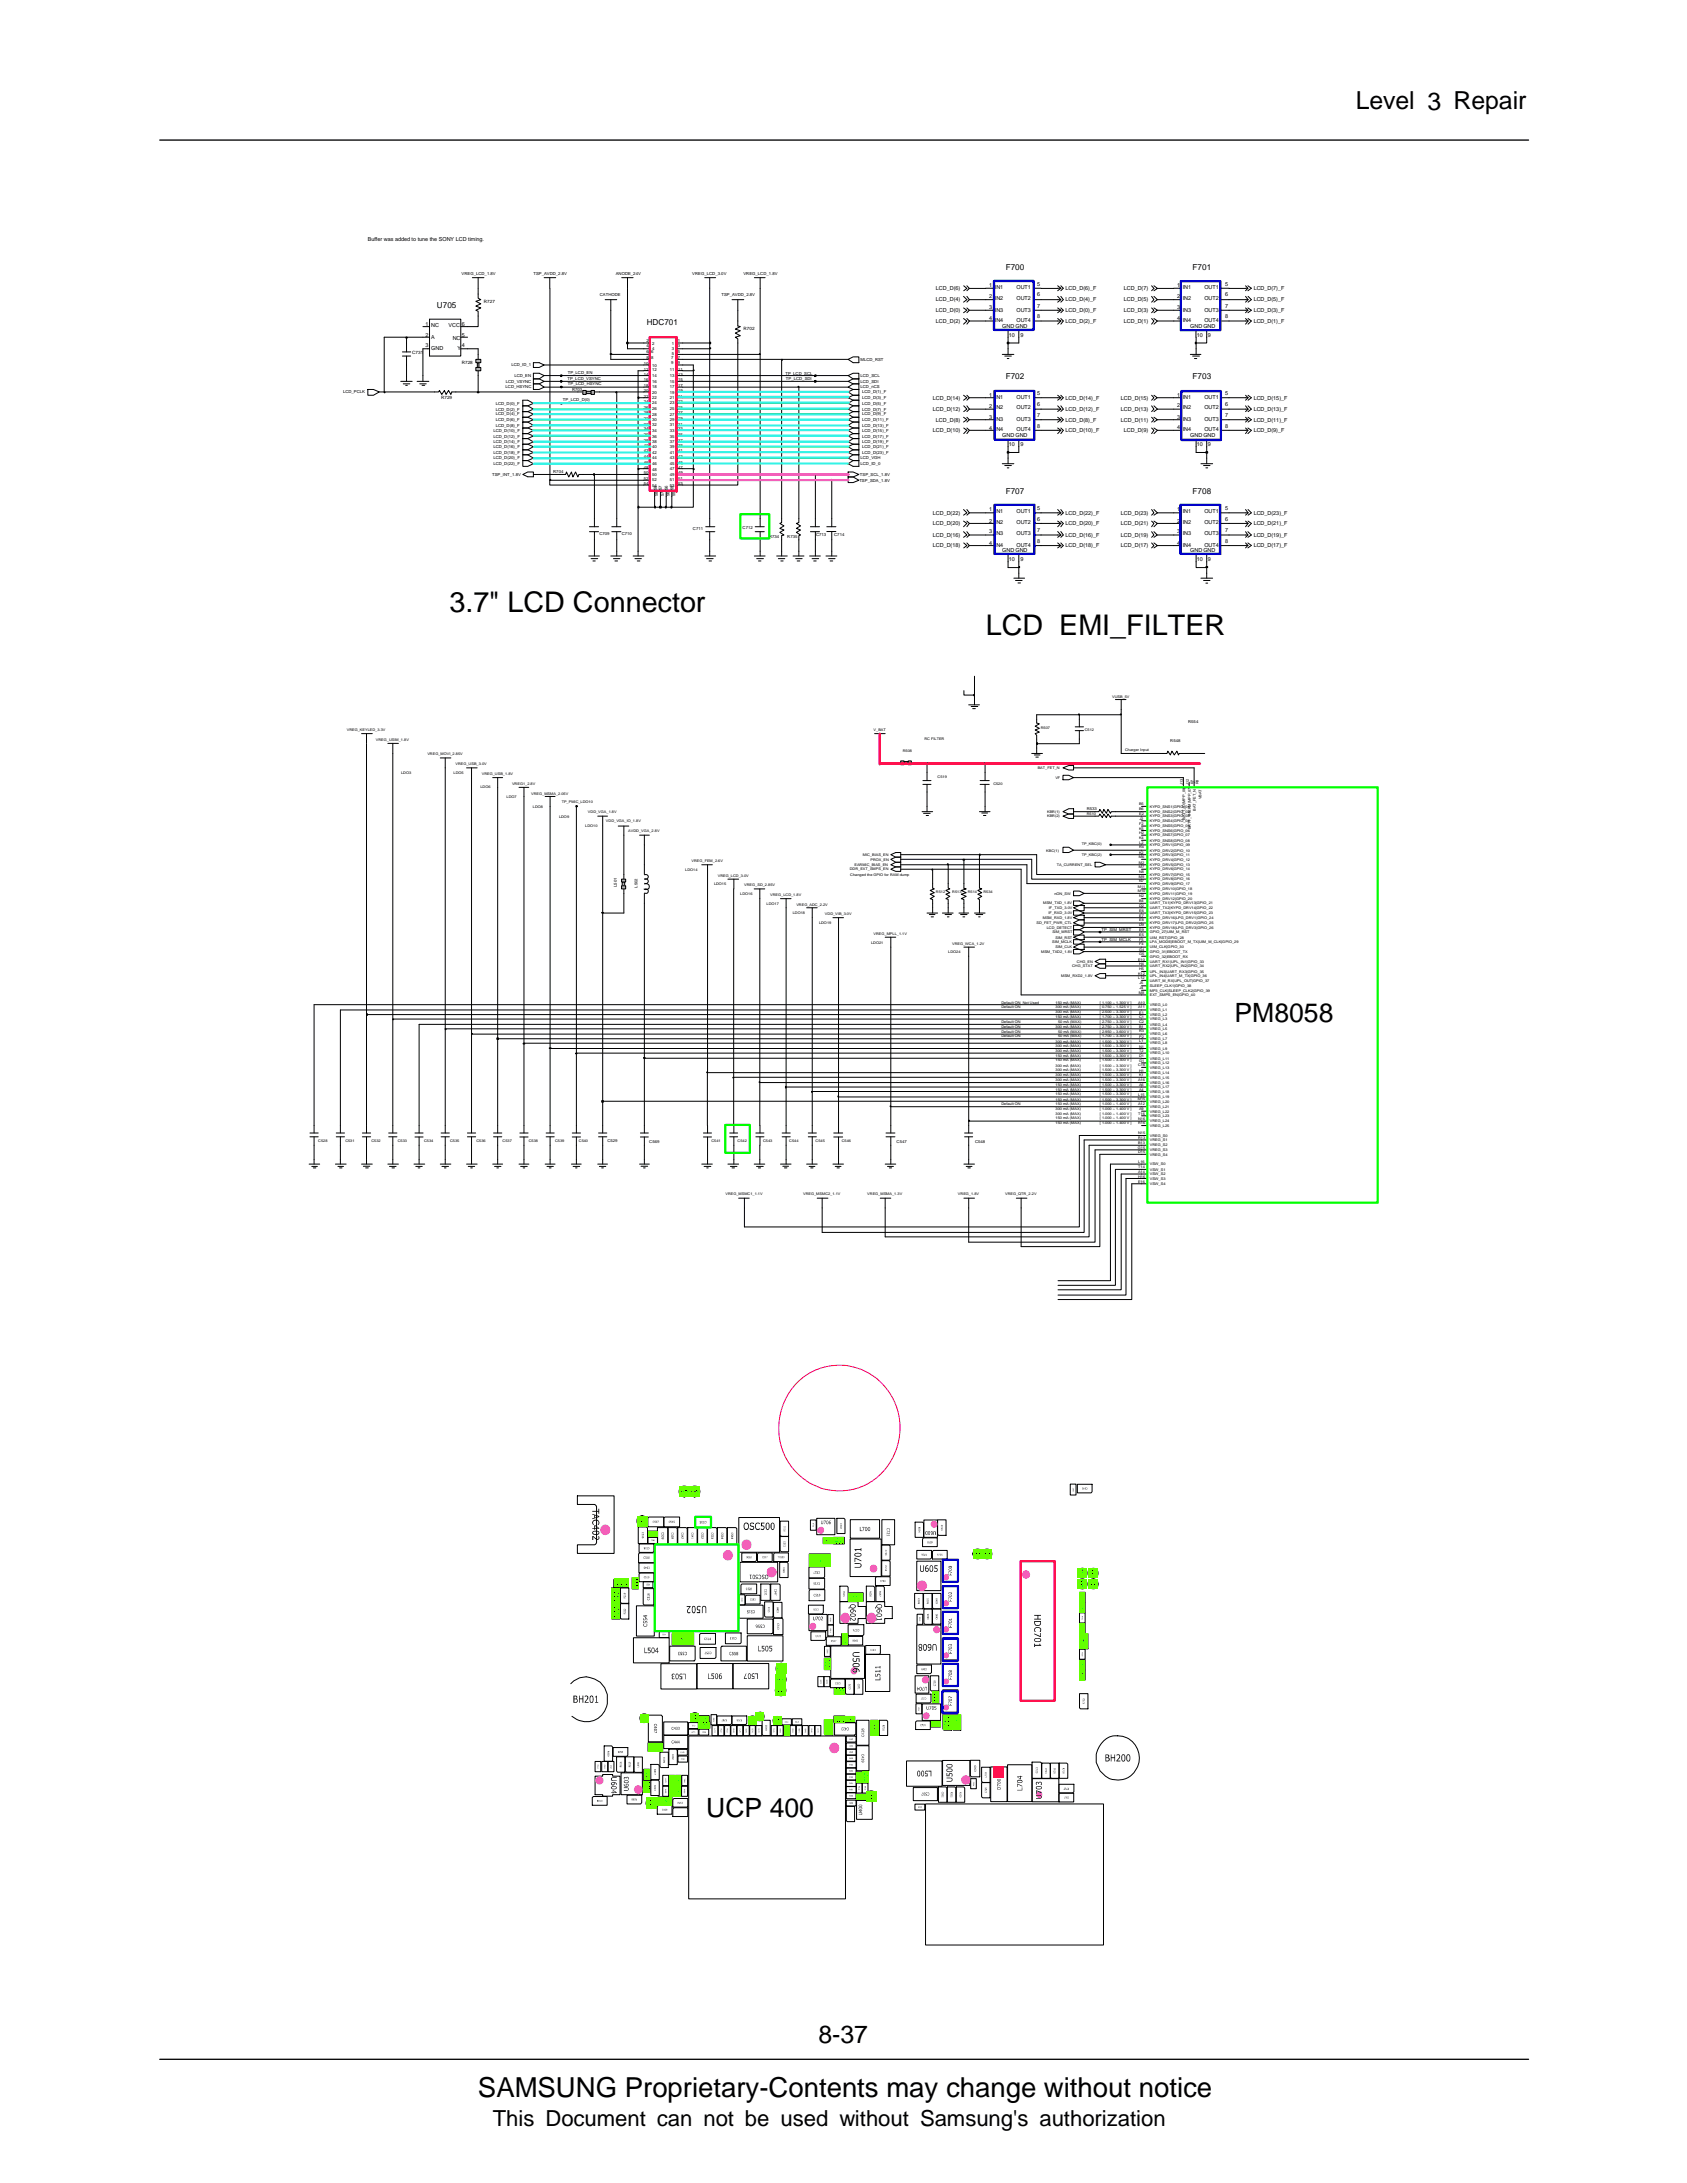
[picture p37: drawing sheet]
<svg xmlns="http://www.w3.org/2000/svg" width="216mm" height="279mm" viewBox="0 0 216 279" stroke-linecap="round" stroke-linejoin="round" font-family="sans-serif">
<defs><g id="words">
<g font-size="3.6">
<text x="57.5" y="78.4">3.7&quot; LCD Connector</text>
<text x="126.2" y="81.2">LCD EMI_FILTER</text>
</g>
<text font-size="3.5" x="61.2" y="268.5">SAMSUNG Proprietary-Contents may change without notice</text>
<g font-size="3.4">
<text x="158" y="130.8">PM8058</text>
<text x="90.4" y="232.5">UCP 400</text>
</g>
<g font-size="3.2">
<text x="173.5" y="14">Level 3 Repair</text>
<text x="104.7" y="261.5">8-37</text>
</g>
<text font-size="2.8" x="63.1" y="272.1">This Document can not be used without Samsung's authorization</text>
<g font-size="1.1">
<text x="128.7" y="34.6">F700</text>
<text x="152.6" y="34.6">F701</text>
<text x="55.9" y="39.4">U705</text>
<text x="82.8" y="41.6">HDC701</text>
<text x="128.7" y="48.6">F702</text>
<text x="152.6" y="48.6">F703</text>
<text x="128.7" y="63.3">F707</text>
<text x="152.6" y="63.3">F708</text>
</g>
<g font-size=".7">
<text x="47.1" y="30.8">Buffer was added to tune the SONY LCD timing.</text>
<text x="54.4" y="41.7">1</text>
<text x="55.2" y="41.9">NC</text>
<text x="57.4" y="41.9">VCC</text>
<text x="59.1" y="41.7">6</text>
<text x="119.8" y="41.3">LCD_D(2)</text>
<text x="119.8" y="38.6">LCD_D(4)</text>
<text x="119.8" y="40">LCD_D(0)</text>
<text x="119.8" y="37.1">LCD_D(6)</text>
<text x="126.6" y="39.6">3</text>
<text x="126.6" y="41">4</text>
<text x="126.6" y="36.8">1</text>
<text x="126.6" y="38.2">2</text>
<text x="127.3" y="39.9">IN3</text>
<text x="127.3" y="41.2">IN4</text>
<text x="127.3" y="37">IN1</text>
<text x="127.3" y="38.4">IN2</text>
<text x="128.3" y="42">GND GND</text>
<text x="130.1" y="37">OUT1</text>
<text x="130.1" y="38.4">OUT2</text>
<text x="130.1" y="39.9">OUT3</text>
<text x="130.1" y="41.2">OUT4</text>
<text x="132.7" y="36.6">5</text>
<text x="132.7" y="37.9">6</text>
<text x="132.7" y="39.4">7</text>
<text x="132.7" y="40.7">8</text>
<text x="136.4" y="41.3">LCD_D(2)_F</text>
<text x="136.4" y="38.6">LCD_D(4)_F</text>
<text x="136.4" y="40">LCD_D(0)_F</text>
<text x="136.4" y="37.1">LCD_D(6)_F</text>
<text x="143.8" y="37.1">LCD_D(7)</text>
<text x="143.8" y="40">LCD_D(3)</text>
<text x="143.8" y="38.6">LCD_D(5)</text>
<text x="143.8" y="41.3">LCD_D(1)</text>
<text x="150.6" y="38.2">2</text>
<text x="150.6" y="39.6">3</text>
<text x="150.6" y="41">4</text>
<text x="150.6" y="36.8">1</text>
<text x="151.4" y="38.4">IN2</text>
<text x="151.4" y="39.9">IN3</text>
<text x="151.4" y="41.2">IN4</text>
<text x="151.4" y="37">IN1</text>
<text x="152.3" y="42">GND GND</text>
<text x="154.1" y="37">OUT1</text>
<text x="154.1" y="38.4">OUT2</text>
<text x="154.1" y="39.9">OUT3</text>
<text x="154.1" y="41.2">OUT4</text>
<text x="156.8" y="36.6">5</text>
<text x="156.8" y="37.9">6</text>
<text x="156.8" y="39.4">7</text>
<text x="156.8" y="40.7">8</text>
<text x="160.4" y="37.1">LCD_D(7)_F</text>
<text x="160.4" y="40">LCD_D(3)_F</text>
<text x="160.4" y="41.3">LCD_D(1)_F</text>
<text x="160.4" y="38.6">LCD_D(5)_F</text>
<text x="54.4" y="43.1">2</text>
<text x="54.4" y="44.4">3</text>
<text x="55.2" y="43.4">A</text>
<text x="55.2" y="44.7">GND</text>
<text x="57.9" y="43.5">NC</text>
<text x="58.6" y="44.9">Y</text>
<text x="59.1" y="43.1">5</text>
<text x="59.1" y="44.4">4</text>
<text x="129.1" y="43.1">10</text>
<text x="130.6" y="43.1">9</text>
<text x="153.2" y="43.1">10</text>
<text x="154.6" y="43.1">9</text>
<text x="119.4" y="52.6">LCD_D(12)</text>
<text x="119.4" y="51.2">LCD_D(14)</text>
<text x="119.8" y="54">LCD_D(8)</text>
<text x="126.6" y="50.8">1</text>
<text x="126.6" y="52.2">2</text>
<text x="126.6" y="53.6">3</text>
<text x="127.3" y="52.4">IN2</text>
<text x="127.3" y="53.9">IN3</text>
<text x="127.3" y="51">IN1</text>
<text x="130.1" y="51">OUT1</text>
<text x="130.1" y="52.4">OUT2</text>
<text x="130.1" y="53.9">OUT3</text>
<text x="132.7" y="50.6">5</text>
<text x="132.7" y="51.9">6</text>
<text x="132.7" y="53.4">7</text>
<text x="136.4" y="51.2">LCD_D(14)_F</text>
<text x="136.4" y="52.6">LCD_D(12)_F</text>
<text x="136.4" y="54">LCD_D(8)_F</text>
<text x="143.4" y="51.2">LCD_D(15)</text>
<text x="143.4" y="54">LCD_D(11)</text>
<text x="143.4" y="52.6">LCD_D(13)</text>
<text x="150.6" y="53.6">3</text>
<text x="150.6" y="50.8">1</text>
<text x="150.6" y="52.2">2</text>
<text x="151.4" y="53.9">IN3</text>
<text x="151.4" y="51">IN1</text>
<text x="151.4" y="52.4">IN2</text>
<text x="154.1" y="51">OUT1</text>
<text x="154.1" y="52.4">OUT2</text>
<text x="154.1" y="53.9">OUT3</text>
<text x="156.8" y="50.6">5</text>
<text x="156.8" y="51.9">6</text>
<text x="156.8" y="53.4">7</text>
<text x="160.4" y="54">LCD_D(11)_F</text>
<text x="160.4" y="51.2">LCD_D(15)_F</text>
<text x="160.4" y="52.6">LCD_D(13)_F</text>
<text x="119.4" y="55.3">LCD_D(10)</text>
<text x="126.6" y="55">4</text>
<text x="127.3" y="55.2">IN4</text>
<text x="128.3" y="56">GND GND</text>
<text x="129.1" y="57.1">10</text>
<text x="130.1" y="55.2">OUT4</text>
<text x="130.6" y="57.1">9</text>
<text x="132.7" y="54.7">8</text>
<text x="136.4" y="55.3">LCD_D(10)_F</text>
<text x="143.8" y="55.3">LCD_D(9)</text>
<text x="150.6" y="55">4</text>
<text x="151.4" y="55.2">IN4</text>
<text x="152.3" y="56">GND GND</text>
<text x="153.2" y="57.1">10</text>
<text x="154.1" y="55.2">OUT4</text>
<text x="154.6" y="57.1">9</text>
<text x="156.8" y="54.7">8</text>
<text x="160.4" y="55.3">LCD_D(9)_F</text>
<text x="119.4" y="65.9">LCD_D(22)</text>
<text x="126.6" y="65.4">1</text>
<text x="127.3" y="65.7">IN1</text>
<text x="130.1" y="65.7">OUT1</text>
<text x="132.7" y="65.3">5</text>
<text x="136.4" y="65.9">LCD_D(22)_F</text>
<text x="143.4" y="65.9">LCD_D(23)</text>
<text x="150.6" y="65.4">1</text>
<text x="151.4" y="65.7">IN1</text>
<text x="154.1" y="65.7">OUT1</text>
<text x="156.8" y="65.3">5</text>
<text x="160.4" y="65.9">LCD_D(23)_F</text>
<text x="119.4" y="68.7">LCD_D(16)</text>
<text x="119.4" y="67.2">LCD_D(20)</text>
<text x="119.4" y="70.1">LCD_D(18)</text>
<text x="126.6" y="66.9">2</text>
<text x="126.6" y="68.2">3</text>
<text x="126.6" y="69.7">4</text>
<text x="127.3" y="67.1">IN2</text>
<text x="127.3" y="68.5">IN3</text>
<text x="127.3" y="70">IN4</text>
<text x="128.3" y="70.6">GND GND</text>
<text x="129.1" y="71.8">10</text>
<text x="130.1" y="67.1">OUT2</text>
<text x="130.1" y="68.5">OUT3</text>
<text x="130.1" y="70">OUT4</text>
<text x="130.6" y="71.8">9</text>
<text x="132.7" y="66.7">6</text>
<text x="132.7" y="68.1">7</text>
<text x="132.7" y="69.5">8</text>
<text x="136.4" y="67.2">LCD_D(20)_F</text>
<text x="136.4" y="70.1">LCD_D(18)_F</text>
<text x="136.4" y="68.7">LCD_D(16)_F</text>
<text x="143.4" y="70.1">LCD_D(17)</text>
<text x="143.4" y="68.7">LCD_D(19)</text>
<text x="143.4" y="67.2">LCD_D(21)</text>
<text x="150.6" y="66.9">2</text>
<text x="150.6" y="68.2">3</text>
<text x="150.6" y="69.7">4</text>
<text x="151.4" y="67.1">IN2</text>
<text x="151.4" y="68.5">IN3</text>
<text x="151.4" y="70">IN4</text>
<text x="152.3" y="70.6">GND GND</text>
<text x="153.2" y="71.8">10</text>
<text x="154.1" y="67.1">OUT2</text>
<text x="154.1" y="68.5">OUT3</text>
<text x="154.1" y="70">OUT4</text>
<text x="154.6" y="71.8">9</text>
<text x="156.8" y="66.7">6</text>
<text x="156.8" y="68.1">7</text>
<text x="156.8" y="69.5">8</text>
<text x="160.4" y="70.1">LCD_D(17)_F</text>
<text x="160.4" y="68.7">LCD_D(19)_F</text>
<text x="160.4" y="67.2">LCD_D(21)_F</text>
</g>
<g font-size=".6">
<text x="61.9" y="38.8">R727</text>
<text x="52.7" y="45.4">C731</text>
<text x="59.1" y="46.5">R728</text>
<text x="95.2" y="42.2">R702</text>
<text x="56.5" y="51.1">R729</text>
</g>
<g font-size=".5">
<text x="59.1" y="35.2">VREG_LCD_1.8V</text>
<text x="68.3" y="35.2">TSP_AVDD_2.8V</text>
<text x="78.8" y="35.2">ANODE_24V</text>
<text x="88.6" y="35.2">VREG_LCD_3.0V</text>
<text x="95.1" y="35.2">VREG_LCD_1.8V</text>
<text x="76.8" y="37.9">CATHODE</text>
<text x="92.3" y="37.9">TSP_AVDD_2.8V</text>
<text x="65.4" y="46.9">LCD_ID_1</text>
<text x="72.7" y="47.8">TP_LCD_EN</text>
<text x="82.4" y="47.5">12</text>
<text x="82.4" y="46.7">10</text>
<text x="82.7" y="43.8">2</text>
<text x="82.7" y="45.1">6</text>
<text x="82.7" y="44.4">4</text>
<text x="82.7" y="45.9">8</text>
<text x="83.4" y="45.1">6</text>
<text x="83.4" y="45.9">8</text>
<text x="83.5" y="47.5">12</text>
<text x="83.5" y="44.1">2</text>
<text x="83.5" y="46.9">10</text>
<text x="83.5" y="44.7">4</text>
<text x="85.7" y="47.5">11</text>
<text x="85.9" y="45.9">7</text>
<text x="85.9" y="46.6">9</text>
<text x="86" y="44.1">1</text>
<text x="86" y="44.7">3</text>
<text x="86" y="45.5">5</text>
<text x="86.8" y="43.8">1</text>
<text x="86.8" y="45.9">7</text>
<text x="86.8" y="44.4">3</text>
<text x="86.8" y="46.6">9</text>
<text x="86.8" y="45.1">5</text>
<text x="86.8" y="47.5">11</text>
<text x="100.5" y="47.9">TP_LCD_SCL</text>
<text x="110.1" y="46.2">MLCD_RST</text>
<text x="43.9" y="50.4">LCD_PCLK</text>
<text x="63.4" y="53.2">LCD_D(4)_F</text>
<text x="63.4" y="52.6">LCD_D(2)_F</text>
<text x="63.4" y="51.8">LCD_D(0)_F</text>
<text x="63.4" y="53.9">LCD_D(6)_F</text>
<text x="64.7" y="49.7">LCD_HSYNC</text>
<text x="64.7" y="49">LCD_VSYNC</text>
<text x="65.8" y="48.3">LCD_EN</text>
<text x="72.1" y="51.3">TP_LCD_D(0)</text>
<text x="72.6" y="48.6">TP_LCD_VSYNC</text>
<text x="72.7" y="49.3">TP_LCD_HSYNC</text>
<text x="73.2" y="50.1">R703</text>
<text x="82.4" y="48.8">16</text>
<text x="82.4" y="48.1">14</text>
<text x="82.4" y="51.6">24</text>
<text x="82.4" y="50.9">22</text>
<text x="82.4" y="50.2">20</text>
<text x="82.4" y="49.6">18</text>
<text x="82.4" y="53.7">30</text>
<text x="82.4" y="52.4">26</text>
<text x="82.4" y="53">28</text>
<text x="83.5" y="49">16</text>
<text x="83.5" y="48.3">14</text>
<text x="83.5" y="51.8">24</text>
<text x="83.5" y="51.1">22</text>
<text x="83.5" y="50.4">20</text>
<text x="83.5" y="49.7">18</text>
<text x="83.5" y="53.9">30</text>
<text x="83.5" y="52.5">26</text>
<text x="83.5" y="53.2">28</text>
<text x="85.7" y="49">15</text>
<text x="85.7" y="48.3">13</text>
<text x="85.7" y="52.5">25</text>
<text x="85.7" y="51.8">23</text>
<text x="85.7" y="51.1">21</text>
<text x="85.7" y="50.4">19</text>
<text x="85.7" y="49.7">17</text>
<text x="85.7" y="53.9">29</text>
<text x="85.7" y="53.2">27</text>
<text x="86.8" y="49.5">17</text>
<text x="86.8" y="48.8">15</text>
<text x="86.8" y="48.1">13</text>
<text x="86.8" y="52.4">25</text>
<text x="86.8" y="51.6">23</text>
<text x="86.8" y="50.9">21</text>
<text x="86.8" y="50.2">19</text>
<text x="86.8" y="53.7">29</text>
<text x="86.8" y="53">27</text>
<text x="100.6" y="48.7">TP_LCD_SDI</text>
<text x="110.1" y="49.7">LCD_nCS</text>
<text x="110.1" y="48.3">LCD_SCL</text>
<text x="110.1" y="49">LCD_SDI</text>
<text x="110.3" y="53.2">LCD_D(9)_F</text>
<text x="110.3" y="52.6">LCD_D(7)_F</text>
<text x="110.3" y="51.8">LCD_D(5)_F</text>
<text x="110.3" y="51.1">LCD_D(3)_F</text>
<text x="110.3" y="50.4">LCD_D(1)_F</text>
<text x="110.3" y="53.9">LCD_D(11)_F</text>
<text x="63.1" y="59.6">LCD_D(22)_F</text>
<text x="63.1" y="58.8">LCD_D(20)_F</text>
<text x="63.1" y="58.1">LCD_D(18)_F</text>
<text x="63.1" y="56">LCD_D(12)_F</text>
<text x="63.1" y="55.2">LCD_D(10)_F</text>
<text x="63.1" y="57.4">LCD_D(16)_F</text>
<text x="63.1" y="56.7">LCD_D(14)_F</text>
<text x="63.4" y="54.6">LCD_D(8)_F</text>
<text x="82.4" y="54.5">32</text>
<text x="82.4" y="60">48</text>
<text x="82.4" y="56.6">38</text>
<text x="82.4" y="57.9">42</text>
<text x="82.4" y="58.6">44</text>
<text x="82.4" y="55.8">36</text>
<text x="82.4" y="57.2">40</text>
<text x="82.4" y="59.4">46</text>
<text x="82.4" y="55.1">34</text>
<text x="83.5" y="54.5">32</text>
<text x="83.5" y="56.7">38</text>
<text x="83.5" y="58.1">42</text>
<text x="83.5" y="58.7">44</text>
<text x="83.5" y="56">36</text>
<text x="83.5" y="57.4">40</text>
<text x="83.5" y="59.5">46</text>
<text x="83.5" y="55.3">34</text>
<text x="85.7" y="54.5">31</text>
<text x="85.7" y="57.4">39</text>
<text x="85.7" y="58.7">43</text>
<text x="85.7" y="56.7">37</text>
<text x="85.7" y="58.1">41</text>
<text x="85.7" y="59.5">45</text>
<text x="85.7" y="56">35</text>
<text x="85.7" y="55.3">33</text>
<text x="86.8" y="54.5">31</text>
<text x="86.8" y="57.2">39</text>
<text x="86.8" y="58.6">43</text>
<text x="86.8" y="56.6">37</text>
<text x="86.8" y="57.9">41</text>
<text x="86.8" y="59.4">45</text>
<text x="86.8" y="55.8">35</text>
<text x="86.8" y="60">47</text>
<text x="86.8" y="55.1">33</text>
<text x="110.1" y="58.8">LCD_VGH</text>
<text x="110.1" y="59.6">LCD_ID_0</text>
<text x="110.3" y="56.7">LCD_D(19)_F</text>
<text x="110.3" y="56">LCD_D(17)_F</text>
<text x="110.3" y="55.2">LCD_D(15)_F</text>
<text x="110.3" y="54.6">LCD_D(13)_F</text>
<text x="110.3" y="58.1">LCD_D(23)_F</text>
<text x="110.3" y="57.4">LCD_D(21)_F</text>
<text x="63" y="60.9">TSP_INT_1.8V</text>
<text x="70.8" y="60.5">R704</text>
<text x="82.4" y="60.7">50</text>
<text x="82.4" y="61.5">52</text>
<text x="82.4" y="62.1">54</text>
<text x="83.5" y="60.2">48</text>
<text x="83.5" y="60.9">50</text>
<text x="83.5" y="61.6">52</text>
<text x="83.5" y="62.3">54</text>
<text x="84.1" y="62.7" transform="rotate(-90 84.1 62.7)">58</text>
<text x="84.2" y="63.5" transform="rotate(-90 84.2 63.5)">58</text>
<text x="84.7" y="62.7" transform="rotate(-90 84.7 62.7)">57</text>
<text x="84.9" y="63.5" transform="rotate(-90 84.9 63.5)">57</text>
<text x="85.5" y="62.7" transform="rotate(-90 85.5 62.7)">56</text>
<text x="85.7" y="63.5" transform="rotate(-90 85.7 63.5)">56</text>
<text x="85.7" y="60.9">49</text>
<text x="85.7" y="61.6">51</text>
<text x="85.7" y="62.3">53</text>
<text x="85.7" y="60.2">47</text>
<text x="86.2" y="62.7" transform="rotate(-90 86.2 62.7)">55</text>
<text x="86.4" y="63.5" transform="rotate(-90 86.4 63.5)">55</text>
<text x="86.8" y="60.7">49</text>
<text x="86.8" y="61.5">51</text>
<text x="86.8" y="62.1">53</text>
<text x="110" y="61.6">TSP_SDA_1.8V</text>
<text x="110" y="60.9">TSP_SCL_1.8V</text>
<text x="76.7" y="68.4">C709</text>
<text x="79.6" y="68.5">C710</text>
<text x="88.7" y="67.8">C711</text>
<text x="95" y="67.7">C712</text>
<text x="98.4" y="68.9">R734</text>
<text x="100.8" y="68.9">R735</text>
<text x="104.4" y="68.6">C713</text>
<text x="106.8" y="68.6">C714</text>
<text x="142.3" y="89.3">VUSB_5V</text>
<text x="44.4" y="93.6">VREG_KEYLED_3.3V</text>
<text x="48.1" y="94.8">VREG_USIM_1.8V</text>
<text x="111.8" y="93.6">V_BAT</text>
<text x="118.3" y="94.7">RC FILTER</text>
<text x="133.2" y="93.3">R507</text>
<text x="138.8" y="93.5">C512</text>
<text x="149.8" y="95">R548</text>
<text x="152.1" y="92.5">R554</text>
<text x="51.3" y="99">LDO3</text>
<text x="54.7" y="96.7">VREG_MOVI_2.85V</text>
<text x="58" y="99">LDO5</text>
<text x="58.3" y="97.9">VREG_USB_3.0V</text>
<text x="61.5" y="100.9">LDO6</text>
<text x="61.7" y="99.2">VREG_USB_1.8V</text>
<text x="65.5" y="100.5">VREG1_2.8V</text>
<text x="68" y="101.7">VREG_MSMA_2.05V</text>
<text x="115.5" y="96.3">R508</text>
<text x="120" y="99.6">C519</text>
<text x="127.1" y="100.5">C520</text>
<text x="132.8" y="98.4">BAT_FET_N</text>
<text x="135.1" y="99.7">VF</text>
<text x="144" y="96.1">Charger Input</text>
<text x="151.4" y="100.5" transform="rotate(-90 151.4 100.5)">J13</text>
<text x="152.1" y="100.5" transform="rotate(-90 152.1 100.5)">J12</text>
<text x="152.7" y="100.4" transform="rotate(-90 152.7 100.4)">R7</text>
<text x="153.4" y="100.4" transform="rotate(-90 153.4 100.4)">R8</text>
<text x="64.8" y="102.1">LDO7</text>
<text x="68.2" y="103.4">LDO8</text>
<text x="71.5" y="104.6">LDO9</text>
<text x="71.9" y="102.8">TP_PMIC_LDO10</text>
<text x="74.9" y="105.8">LDO10</text>
<text x="75.2" y="104">VDD_VGA_1.8V</text>
<text x="77.6" y="105.2">VDD_VGA_IO_1.8V</text>
<text x="80.4" y="106.4">AVDD_VGA_2.8V</text>
<text x="134" y="104.6">KBR(2)</text>
<text x="134" y="104">KBR(1)</text>
<text x="139.1" y="104.3">R510</text>
<text x="139.1" y="103.7">R533</text>
<text x="145.8" y="107.4">K4</text>
<text x="145.8" y="106.2">K5</text>
<text x="145.8" y="106.8">H2</text>
<text x="145.8" y="103.1">B5</text>
<text x="145.8" y="103.7">B6</text>
<text x="145.8" y="105.6">F2</text>
<text x="145.8" y="104.3">E2</text>
<text x="145.8" y="104.9">J2</text>
<text x="147.2" y="107.7">KYPD_SNS8|GPIO_08</text>
<text x="147.2" y="106.4">KYPD_SNS6|GPIO_06</text>
<text x="147.2" y="105.2">KYPD_SNS4|GPIO_04</text>
<text x="147.2" y="107">KYPD_SNS7|GPIO_07</text>
<text x="147.2" y="105.9">KYPD_SNS5|GPIO_05</text>
<text x="147.2" y="104.6">KYPD_SNS3|GPIO_03</text>
<text x="147.2" y="103.4">KYPD_SNS1|GPIO_01</text>
<text x="147.2" y="104">KYPD_SNS2|GPIO_02</text>
<text x="151.7" y="104.9" transform="rotate(-90 151.7 104.9)">BATT_ID|MPP_08</text>
<text x="152.4" y="106.1" transform="rotate(-90 152.4 106.1)">BATT_THERM|MPP_07</text>
<text x="153.1" y="103.8" transform="rotate(-90 153.1 103.8)">BAT_FET_N</text>
<text x="153.8" y="102.3" transform="rotate(-90 153.8 102.3)">VBAT</text>
<text x="79" y="113.5" transform="rotate(-90 79 113.5)">L501</text>
<text x="81.6" y="113.6" transform="rotate(-90 81.6 113.6)">L502</text>
<text x="87.7" y="111.4">LDO14</text>
<text x="88.5" y="110.3">VREG_FEM_2.6V</text>
<text x="91.4" y="113.3">LDO15</text>
<text x="91.9" y="112.2">VREG_LCD_3.0V</text>
<text x="95.3" y="113.4">VREG_SD_2.85V</text>
<text x="108.8" y="111.4">DDR_EXT_SMPS_EN</text>
<text x="108.8" y="112.1">Changed the GPIO for RAM dump</text>
<text x="109.3" y="110.8">EARMIC_BIAS_EN</text>
<text x="110.4" y="109.6">MIC_BIAS_EN</text>
<text x="111.4" y="110.2">PROX_EN</text>
<text x="133.9" y="109">KBC(1)</text>
<text x="135.2" y="110.8">TA_CURRENT_SEL</text>
<text x="138.5" y="108.2">TP_KBC(0)</text>
<text x="138.5" y="109.6">TP_KBC(2)</text>
<text x="145.6" y="113.6">M11</text>
<text x="145.8" y="109.9">M6</text>
<text x="145.8" y="111.1">M7</text>
<text x="145.8" y="112.4">M9</text>
<text x="145.8" y="110.5">M2</text>
<text x="145.8" y="108.6">R4</text>
<text x="145.8" y="112.9">N7</text>
<text x="145.8" y="111.7">N8</text>
<text x="145.8" y="109.3">K2</text>
<text x="145.8" y="108">L2</text>
<text x="147.2" y="109">KYPD_DRV2|GPIO_10</text>
<text x="147.2" y="113.2">KYPD_DRV9|GPIO_17</text>
<text x="147.2" y="112.1">KYPD_DRV7|GPIO_15</text>
<text x="147.2" y="110.2">KYPD_DRV4|GPIO_12</text>
<text x="147.2" y="111.4">KYPD_DRV6|GPIO_14</text>
<text x="147.2" y="112.7">KYPD_DRV8|GPIO_16</text>
<text x="147.2" y="113.9">KYPD_DRV10|GPIO_18</text>
<text x="147.2" y="110.8">KYPD_DRV5|GPIO_13</text>
<text x="147.2" y="108.3">KYPD_DRV1|GPIO_09</text>
<text x="147.2" y="109.6">KYPD_DRV3|GPIO_11</text>
<text x="94.7" y="114.5">LDO16</text>
<text x="98.1" y="115.8">LDO17</text>
<text x="98.6" y="114.7">VREG_LCD_1.8V</text>
<text x="101.5" y="117">LDO18</text>
<text x="101.9" y="116">VREG_ADC_2.2V</text>
<text x="104.8" y="118.2">LDO19</text>
<text x="105.6" y="117.1">VDD_VIB_3.0V</text>
<text x="111.8" y="119.7">VREG_MPLL_1.1V</text>
<text x="119.8" y="114.3">R512</text>
<text x="121.9" y="114.3">R513</text>
<text x="123.8" y="114.3">R514</text>
<text x="125.9" y="114.3">R534</text>
<text x="132.7" y="118.3">SD_FET_PWR_CTL</text>
<text x="133.5" y="117.6">MSM_RXD_1.8V</text>
<text x="133.5" y="115.8">MSM_TXD_1.8V</text>
<text x="134" y="118.9">LCD_DETECT</text>
<text x="134.2" y="117">IF_RXD_3.0V</text>
<text x="134.2" y="116.4">IF_TXD_3.0V</text>
<text x="134.7" y="119.4">SIM_MRST</text>
<text x="134.9" y="114.5">nON_SW</text>
<text x="141" y="119.2">TP_SIM_MRST</text>
<text x="145.6" y="114.2">M10</text>
<text x="145.8" y="114.8">N2</text>
<text x="145.8" y="118.6">D9</text>
<text x="145.8" y="116.1">D2</text>
<text x="145.8" y="115.5">B4</text>
<text x="145.8" y="119.8">E5</text>
<text x="145.8" y="116.7">E6</text>
<text x="145.8" y="117.3">E7</text>
<text x="145.8" y="117.9">E8</text>
<text x="145.8" y="119.1">E9</text>
<text x="147.2" y="115.2">KYPD_DRV12|GPIO_20</text>
<text x="147.2" y="114.5">KYPD_DRV11|GPIO_19</text>
<text x="147.2" y="117">UART_TX3|KYPD_DRV15|GPIO_23</text>
<text x="147.2" y="117.6">KYPD_DRV16|LPG_DRV1|GPIO_24</text>
<text x="147.2" y="118.3">KYPD_DRV17|LPG_DRV2|GPIO_25</text>
<text x="147.2" y="119.4">GPIO_27|UIM_M_RST</text>
<text x="147.2" y="118.9">KYPD_DRV18|LPG_DRV3|GPIO_26</text>
<text x="147.2" y="116.3">UART_TX2|KYPD_DRV14|GPIO_22</text>
<text x="147.2" y="115.8">UART_TX1|KYPD_DRV13|GPIO_21</text>
<text x="111.5" y="120.8">LDO21</text>
<text x="121.3" y="122">LDO24</text>
<text x="121.9" y="120.9">VREG_WCA_1.2V</text>
<text x="133.2" y="122">MSM_TXD2_1.8V</text>
<text x="134.7" y="120.7">SIM_MCLK</text>
<text x="135.1" y="121.4">SIM_CLK</text>
<text x="135.1" y="120.1">SIM_RST</text>
<text x="135.8" y="125.1">MSM_RXD2_1.8V</text>
<text x="137.2" y="123.8">CHG_STAT</text>
<text x="137.8" y="123.2">CHG_EN</text>
<text x="141" y="120.4">TP_SIM_MCLK</text>
<text x="145.6" y="124.8">K12</text>
<text x="145.6" y="122.9">E10</text>
<text x="145.7" y="125.3">L12</text>
<text x="145.8" y="123.5">H4</text>
<text x="145.8" y="124.1">H5</text>
<text x="145.8" y="122.3">G5</text>
<text x="145.8" y="121.7">G4</text>
<text x="145.8" y="121">F4</text>
<text x="145.8" y="120.4">F5</text>
<text x="145.8" y="125.9">J5</text>
<text x="147.2" y="125.6">UART_M_RX|UPL_OUT|GPIO_37</text>
<text x="147.2" y="125.1">UPL_IN4|UART_M_TX|GPIO_36</text>
<text x="147.2" y="123.8">UART_RX2|UPL_IN2|GPIO_34</text>
<text x="147.2" y="124.5">UPL_IN3|UART_RX3|GPIO_35</text>
<text x="147.2" y="122.6">GPIO_32|EBOOT_RX</text>
<text x="147.2" y="122">GPIO_31|EBOOT_TX</text>
<text x="147.2" y="121.4">UIM_CLK|GPIO_30</text>
<text x="147.2" y="120.7">LPA_MODE|EBOOT_M_TX|UIM_M_CLK|GPIO_29</text>
<text x="147.2" y="120.1">UIM_RST|GPIO_28</text>
<text x="147.2" y="123.2">UART_RX1|UPL_IN1|GPIO_33</text>
<text x="128.2" y="130.9">Default ON</text>
<text x="128.2" y="128.5">Default ON_Not Used</text>
<text x="128.2" y="129.1">Default ON</text>
<text x="128.2" y="131.6">Default ON</text>
<text x="135.1" y="129.1">300 mA (MAX)</text>
<text x="135.1" y="131.6">300 mA (MAX)</text>
<text x="135.1" y="128.5">150 mA (MAX)</text>
<text x="135.1" y="130.3">150 mA (MAX)</text>
<text x="135.1" y="129.6">300 mA (MAX)</text>
<text x="135.4" y="130.9">50 mA (MAX)</text>
<text x="140.8" y="131.6">[ 2.750 ~ 3.300 V ]</text>
<text x="140.8" y="130.9">[ 2.750 ~ 3.300 V ]</text>
<text x="140.8" y="130.3">[ 1.700 ~ 3.300 V ]</text>
<text x="140.8" y="128.5">[ 1.100 ~ 1.300 V ]</text>
<text x="140.8" y="129.6">[ 2.500 ~ 3.300 V ]</text>
<text x="140.8" y="129.1">[ 0.750 ~ 1.525 V ]</text>
<text x="145.6" y="128.4">A10</text>
<text x="145.6" y="129">A11</text>
<text x="145.8" y="127.2">M8</text>
<text x="145.8" y="130.3">C1</text>
<text x="145.8" y="131">C2</text>
<text x="145.8" y="131.6">B1</text>
<text x="145.8" y="129.7">E1</text>
<text x="145.8" y="126.6">J4</text>
<text x="147.2" y="127.5">EXT_SMPS_EN|GPIO_40</text>
<text x="147.2" y="126.3">SLEEP_CLK1|GPIO_38</text>
<text x="147.2" y="126.9">MP3_CLK|SLEEP_CLK2|GPIO_39</text>
<text x="147.2" y="130">VREG_L2</text>
<text x="147.2" y="130.6">VREG_L3</text>
<text x="147.2" y="131.3">VREG_L4</text>
<text x="147.2" y="131.8">VREG_L5</text>
<text x="147.2" y="128.7">VREG_L0</text>
<text x="147.2" y="129.4">VREG_L1</text>
<text x="128.2" y="132.8">Default ON</text>
<text x="128.2" y="132.2">Default ON</text>
<text x="135.1" y="137.8">300 mA (MAX)</text>
<text x="135.1" y="133.4">300 mA (MAX)</text>
<text x="135.1" y="134">300 mA (MAX)</text>
<text x="135.1" y="137.1">300 mA (MAX)</text>
<text x="135.1" y="134.7">300 mA (MAX)</text>
<text x="135.1" y="135.3">150 mA (MAX)</text>
<text x="135.1" y="135.8">150 mA (MAX)</text>
<text x="135.1" y="136.5">300 mA (MAX)</text>
<text x="135.4" y="132.8">50 mA (MAX)</text>
<text x="135.4" y="132.2">50 mA (MAX)</text>
<text x="140.8" y="132.2">[ 2.950 ~ 3.600 V ]</text>
<text x="140.8" y="134">[ 1.500 ~ 3.300 V ]</text>
<text x="140.8" y="133.4">[ 1.500 ~ 3.300 V ]</text>
<text x="140.8" y="137.1">[ 1.500 ~ 3.300 V ]</text>
<text x="140.8" y="135.3">[ 1.500 ~ 3.300 V ]</text>
<text x="140.8" y="132.8">[ 1.700 ~ 3.300 V ]</text>
<text x="140.8" y="137.8">[ 1.500 ~ 3.300 V ]</text>
<text x="140.8" y="135.8">[ 1.500 ~ 3.300 V ]</text>
<text x="140.8" y="134.7">[ 1.500 ~ 3.300 V ]</text>
<text x="140.8" y="136.5">[ 1.500 ~ 3.300 V ]</text>
<text x="145.6" y="136.5">C16</text>
<text x="145.8" y="132.1">R3</text>
<text x="145.8" y="134.1">N1</text>
<text x="145.8" y="137.8">K1</text>
<text x="145.8" y="137.2">H1</text>
<text x="145.8" y="135.9">G1</text>
<text x="145.8" y="135.2">D1</text>
<text x="145.8" y="134.7">T2</text>
<text x="145.8" y="132.8">P2</text>
<text x="145.8" y="133.4">L1</text>
<text x="147.2" y="134.9">VREG_L10</text>
<text x="147.2" y="132.5">VREG_L6</text>
<text x="147.2" y="133.1">VREG_L7</text>
<text x="147.2" y="134.3">VREG_L9</text>
<text x="147.2" y="133.7">VREG_L8</text>
<text x="147.2" y="137.5">VREG_L14</text>
<text x="147.2" y="136.2">VREG_L12</text>
<text x="147.2" y="136.8">VREG_L13</text>
<text x="147.2" y="135.6">VREG_L11</text>
<text x="128.2" y="141.4">Default ON</text>
<text x="135.1" y="141.4">150 mA (MAX)</text>
<text x="135.1" y="142">300 mA (MAX)</text>
<text x="135.1" y="140.9">150 mA (MAX)</text>
<text x="135.1" y="140.2">150 mA (MAX)</text>
<text x="135.1" y="138.9">150 mA (MAX)</text>
<text x="135.1" y="143.3">150 mA (MAX)</text>
<text x="135.1" y="143.8">150 mA (MAX)</text>
<text x="135.1" y="138.4">300 mA (MAX)</text>
<text x="135.1" y="142.7">300 mA (MAX)</text>
<text x="135.1" y="139.6">150 mA (MAX)</text>
<text x="140.8" y="143.8">[ 1.000 ~ 1.400 V ]</text>
<text x="140.8" y="142">[ 1.000 ~ 1.400 V ]</text>
<text x="140.8" y="139.6">[ 1.500 ~ 3.300 V ]</text>
<text x="140.8" y="142.7">[ 1.000 ~ 1.400 V ]</text>
<text x="140.8" y="140.9">[ 1.500 ~ 3.300 V ]</text>
<text x="140.8" y="138.4">[ 1.500 ~ 3.300 V ]</text>
<text x="140.8" y="140.2">[ 1.500 ~ 3.300 V ]</text>
<text x="140.8" y="143.3">[ 1.000 ~ 1.400 V ]</text>
<text x="140.8" y="141.4">[ 1.000 ~ 1.400 V ]</text>
<text x="140.8" y="138.9">[ 1.500 ~ 3.300 V ]</text>
<text x="145.6" y="140.8">M15</text>
<text x="145.6" y="143.9">R16</text>
<text x="145.6" y="143.3">N16</text>
<text x="145.6" y="138.3">A16</text>
<text x="145.6" y="141.4">A12</text>
<text x="145.7" y="142.7">T16</text>
<text x="145.7" y="140.3">L15</text>
<text x="145.8" y="142.1">A9</text>
<text x="145.8" y="139.6">A4</text>
<text x="145.8" y="139">A6</text>
<text x="147.2" y="143">VREG_L23</text>
<text x="147.2" y="143.6">VREG_L24</text>
<text x="147.2" y="141.1">VREG_L20</text>
<text x="147.2" y="140.5">VREG_L19</text>
<text x="147.2" y="138">VREG_L15</text>
<text x="147.2" y="142.4">VREG_L22</text>
<text x="147.2" y="138.7">VREG_L16</text>
<text x="147.2" y="139.9">VREG_L18</text>
<text x="147.2" y="139.3">VREG_L17</text>
<text x="147.2" y="141.8">VREG_L21</text>
<text x="40.7" y="146.2">C528</text>
<text x="44.2" y="146.1">C531</text>
<text x="47.5" y="146.1">C532</text>
<text x="50.9" y="146.1">C533</text>
<text x="54.3" y="146.1">C534</text>
<text x="57.6" y="146.1">C535</text>
<text x="61" y="146.1">C536</text>
<text x="64.3" y="146.1">C537</text>
<text x="67.7" y="146.1">C538</text>
<text x="71" y="146.1">C539</text>
<text x="74.1" y="146.1">C540</text>
<text x="77.7" y="146.2">C529</text>
<text x="83.1" y="146.3">C569</text>
<text x="91.1" y="146.1">C541</text>
<text x="94.4" y="146.1">C542</text>
<text x="97.7" y="146.1">C543</text>
<text x="101" y="146.1">C544</text>
<text x="104.4" y="146.1">C545</text>
<text x="107.7" y="146.1">C546</text>
<text x="114.7" y="146.3">C547</text>
<text x="124.8" y="146.3">C548</text>
<text x="145.6" y="147">G15</text>
<text x="145.6" y="145.8">R13</text>
<text x="145.6" y="145.2">N15</text>
<text x="145.6" y="147.6">D15</text>
<text x="145.6" y="146.4">B13</text>
<text x="145.7" y="149.5">T14</text>
<text x="145.7" y="148.9">L16</text>
<text x="147.2" y="149.8">VSW_S1</text>
<text x="147.2" y="146">VREG_S1</text>
<text x="147.2" y="144.2">VREG_L25</text>
<text x="147.2" y="145.5">VREG_S0</text>
<text x="147.2" y="149.2">VSW_S0</text>
<text x="147.2" y="147.3">VREG_S3</text>
<text x="147.2" y="147.9">VREG_S4</text>
<text x="147.2" y="146.7">VREG_S2</text>
<text x="92.8" y="153">VREG_MSMC1_1.1V</text>
<text x="102.8" y="153">VREG_MSMC2_1.1V</text>
<text x="111" y="153">VREG_MSMA_1.3V</text>
<text x="122.6" y="153">VREG_1.8V</text>
<text x="128.6" y="153">VREG_QTR_2.2V</text>
<text x="145.6" y="150.7">H16</text>
<text x="145.6" y="151.4">E16</text>
<text x="145.6" y="150.1">A14</text>
<text x="147.2" y="151">VSW_S3</text>
<text x="147.2" y="151.7">VSW_S4</text>
<text x="147.2" y="150.4">VSW_S2</text>
</g>
</g></defs>
<path d="M20.4 263.6h175.2" fill="none" stroke="#000" stroke-width=".17"/>
<path d="M20.8 265.5h174.8v9h-174.8z" fill="#fff"/>
<path d="M20.4 17.9h175.2" fill="none" stroke="#000" stroke-width=".17"/>
<g fill="none" stroke="#000" stroke-width=".13">
<path d="M90.2 35.5h1.4M90.8 35.5v1.4M123.3 37.9l.4 .5-.4 .3M123.7 37.9l.4 .5-.4 .3M135.4 36.6l.4 .3M135.4 36.9h.4M135.8 36.6l.3 .3-.3 .3M135.8 36.9l-.4 .3M147.4 36.6l.3 .3-.3 .3M147.7 36.6l.4 .3-.4 .3M55.6 50.2h.5l.1-.2 .3 .5 .4-.5 .2 .5 .3-.5 .3 .5 .1-.3h.5M66.9 54.8h.6l.8 .3-.8 .4h-.6z"/>
<path d="M66.9 55.5h.6l.8 .3-.8 .3h-.6zM66.9 56.9h.6l.8 .3-.8 .4h-.6zM68.3 47.8h.7l.6 .3-.6 .4h-.7zM74 50.2h.6M76.1 50.2h.6M94.4 41.1v.6l.3 .1-.6 .3 .6 .2-.6 .3 .6 .4-.6 .2 .3 .2v.5M108.5 56.6l.7-.5h.7v.8h-.7zM108.5 53.7l.7-.3h.7v.6h-.7zM108.5 59.4l.7-.5h.7v.8h-.7zM108.5 46l.7-.3h.7v.7h-.7zM108.5 53l.7-.3h.7v.7h-.7zM123.3 50.6l.4 .3-.4 .3"/>
<path d="M123.7 50.6l.4 .3-.4 .3M126.2 52.4h1M126.2 55.1h1M126.2 50.9h1M126.2 53.7h1M127.2 50h5.1v6.2h-5.1zM128.3 45.4h1.5M128.6 45.6h.8M128.9 45.9h.2M129 44.6v.8M129 56.2v1M130.4 56.2v1"/>
<path d="M132.3 52.4h.9M132.3 55.1h.9M132.3 53.7h.9M132.3 50.9h.9M135.4 51.9l.4 .5M135.4 52.4h.4M135.4 55.1h.4M135.4 54.8l.4 .3-.4 .4M135.8 51.9l.3 .5-.3 .3M135.8 52.4l-.4 .3M135.8 54.8l.3 .3-.3 .4M147.4 50.6l.3 .3-.3 .3"/>
<path d="M147.7 50.6l.4 .3-.4 .3M81 71.2h1.4M81.3 71.5h.8M81.6 71.8h.3M81.7 70.5v.7M100 66.4v.5l-.2 .1 .5 .3-.5 .3 .5 .2-.5 .3 .5 .4-.3 .1v.5M101.5 71.2h1.4M101.8 71.5h.9M102 71.8h.4M102.2 66.4v.5l-.3 .1 .5 .3-.5 .3 .5 .2-.5 .3 .5 .4-.2 .1v.5M102.2 70.5v.7M103.6 71.2h1.4"/>
<path d="M103.9 71.5h.9M104.1 71.8h.4M104.4 70.5v.7M108.5 61h.7l.7 .5-.7 .3h-.7zM123.3 65.2l.4 .4-.4 .3M123.3 66.7l.4 .3-.4 .4M123.7 65.2l.4 .4-.4 .3M123.7 66.7l.4 .3-.4 .4M126.2 65.6h1M126.2 69.8h1M126.2 67h1M126.2 68.5h1"/>
<path d="M127.2 64.6h5.1v6.4h-5.1zM129 71v.9M129.8 74h1.3M130 74.3h.8M130.3 74.6h.3M130.4 71v.9M130.4 73.4v.6M132.3 65.6h.9M132.3 69.8h.9M132.3 67h.9M132.3 68.5h.9M135.4 65.2l.4 .4"/>
<path d="M135.4 65.6h.4M135.8 65.2l.3 .4-.3 .3M135.8 65.6l-.4 .3"/>
<circle cx="71.8" cy="49.5" r=".1"/>
</g>
<path d="M75 50.1h.6v.3h-.6z" fill="#b2b2b2"/>
<path d="M75 50.1h.6v.3h-.6z" fill="none" stroke="#000" stroke-width=".13"/>
<path d="M75.6 50h.5v.5h-.5z" fill="#b2b2b2"/>
<path d="M75.6 50h.5v.5h-.5z" fill="none" stroke="#000" stroke-width=".13"/>
<path d="M74.6 50h.4v.5h-.4z" fill="#b2b2b2"/>
<g fill="none" stroke="#000" stroke-width=".13">
<path d="M60.5 35.5h1.4M61.2 37.6v.6l.3 .2-.6 .2 .6 .3-.6 .3 .6 .2-.6 .3 .3 .1v.6M61.2 35.5v1.4M69.6 35.5h1.5M70.4 35.5v1.4M77.4 38.4h1.5M78.2 38.4v1.3M79.6 35.5h1.4M80.3 35.5v1.4M93.7 38.4h1.5M94.4 38.4v1.3M96.5 35.5h1.4"/>
<path d="M97.3 35.5v1.4M123.3 39.4l.4 .3-.4 .3M123.3 36.6l.4 .3-.4 .3M123.7 36.6l.4 .3-.4 .3M123.7 39.4l.4 .3-.4 .3M126.2 38.4h1M126.2 39.7h1M126.2 36.9h1M132.3 38.4h.9M132.3 36v6.2M132.3 39.7h.9M132.3 36.9h.9"/>
<path d="M135.4 38.4h.4M135.4 39.4l.4 .3M135.4 39.7h.4M135.4 37.9l.4 .5-.4 .3M135.8 37.9l.3 .5-.3 .3M135.8 39.4l.3 .3-.3 .3M135.8 39.7l-.4 .3M147.4 39.4l.3 .3-.3 .3M147.4 37.9l.3 .5-.3 .3M147.7 39.4l.4 .3-.4 .3M147.7 37.9l.4 .5-.4 .3M150.2 38.4h1"/>
<path d="M150.2 36.9h1M150.2 39.7h1M151.2 36h5v6.2h-5zM156.2 38.4h1.1M156.2 39.7h1.1M156.2 36.9h1.1M159.4 36.6l.3 .3-.3 .3M159.4 38.4h.3M159.4 37.9l.3 .5M159.4 39.7h.3M159.4 36.9h.3M159.4 39.4l.3 .3"/>
<path d="M159.7 36.6l.4 .3-.4 .3M159.7 39.4l.4 .3-.4 .3M159.7 39.7l-.3 .3M159.7 37.9l.4 .5-.4 .3M159.7 38.4l-.3 .3M47.1 49.8h.7l.7 .4-.7 .4h-.7zM51.3 48.8h1.4M51.5 45.6h1.1M51.5 45h1.1M51.6 49.1h.9M51.9 49.3h.2M52 43.9v1.1"/>
<path d="M52 45.6v1.1M52 48.1v.7M53.4 48.8h1.5M53.7 49.1h.8M54 49.3h.4M54.1 48.1v.7M54.1 43.2h.9M54.1 44.6h.9M54.1 41.8h.9M55 40.9h4v4.7h-4zM59 41.8h.8M59 44.6h.8"/>
<path d="M59 43.2h.8M61.2 45.4v.6M61.2 47.4v.7M66.9 56.1h.6l.8 .5-.8 .3h-.6zM66.9 54h.6l.8 .4-.8 .4h-.6zM66.9 52.7h.6l.8 .3-.8 .4h-.6zM66.9 57.6h.6l.8 .3-.8 .3h-.6zM66.9 53.4h.6l.8 .3-.8 .3h-.6zM66.9 51.9h.6l.8 .5-.8 .3h-.6zM66.9 58.2h.6l.8 .4-.8 .3h-.6zM66.9 58.9h.6l.8 .5-.8 .3h-.6zM66.9 51.2h.6l.8 .4-.8 .3h-.6z"/>
<path d="M68.3 48.5h.7l.6 .3-.6 .3h-.7zM68.3 49.1h.7l.6 .5-.6 .2h-.7zM68.3 46.4h.7l.6 .3-.6 .3h-.7zM71.8 48h.1v.2h-.1zM71.8 51.6h.1v.1h-.1zM74.6 50h.4v.5h-.4zM82.4 55.1h.7M82.4 59.4h.7M82.4 52.4h.7M82.4 53.7h.7M82.4 50.9h.7M82.4 48.8h.7"/>
<path d="M82.4 57.2h.7M82.4 56.6h.7M82.4 55.8h.7M82.4 45.4h.7M82.4 44.6h.7M82.4 58.6h.7M82.4 50.2h.7M82.4 48.1h.7M82.4 47.4h.7M82.4 43.9h.7M82.4 46.7h.7M82.4 57.9h.7"/>
<path d="M82.4 51.6h.7M82.4 49.6h.7M82.4 53h.7M82.4 54.5h.7M82.4 46h.7M82.4 60h.7M86.6 59.4h.8M86.6 58.6h.8M86.6 55.1h.8M86.6 52.4h.8M86.6 53.7h.8M86.6 50.9h.8"/>
<path d="M86.6 48.8h.8M86.6 54.5h.8M86.6 57.2h.8M86.6 56.6h.8M86.6 55.8h.8M86.6 45.4h.8M86.6 44.6h.8M86.6 46h.8M86.6 60h.8M86.6 50.2h.8M86.6 48.1h.8M86.6 47.4h.8"/>
<path d="M86.6 43.9h.8M86.6 46.7h.8M86.6 57.9h.8M86.6 51.6h.8M86.6 49.6h.8M86.6 53h.8M86.6 43.2v19.6M104.3 48h.2l-.1 .2h-.1zM108.5 48.1l.7-.3h.7v.7h-.7zM108.5 51.6l.7-.4h.7v.7h-.7zM108.5 50.2l.7-.4h.7v.8h-.7zM108.5 57.9l.7-.3h.7v.6h-.7z"/>
<path d="M108.5 50.9l.7-.3h.7v.6h-.7zM108.5 57.2l.7-.3h.7v.7h-.7zM108.5 49.6l.7-.5h.7v.7h-.7zM108.5 52.4l.7-.5h.7v.8h-.7zM108.5 48.8l.7-.3h.7v.6h-.7zM108.5 55.8l.7-.3h.7v.6h-.7zM108.5 55.1l.7-.3h.7v.7h-.7zM108.5 54.4l.7-.4h.7v.8h-.7zM108.5 58.6l.7-.4h.7v.7h-.7zM123.3 53.4l.4 .3-.4 .3M123.3 40.8l.4 .3-.4 .4M123.3 51.9l.4 .5-.4 .3"/>
<path d="M123.3 54.8l.4 .3-.4 .4M123.7 51.9l.4 .5-.4 .3M123.7 54.8l.4 .3-.4 .4M123.7 40.8l.4 .3-.4 .4M123.7 53.4l.4 .3-.4 .3M126.2 41.1h1M128.3 59.4h1.5M128.6 59.6h.8M128.9 59.9h.2M129 42.2v1M129 58.6v.8M130.4 42.2v1"/>
<path d="M132.3 41.1h.9M135.4 53.7h.4M135.4 53.4l.4 .3M135.4 50.9h.4M135.4 41.1h.4M135.4 50.6l.4 .3M135.4 40.8l.4 .3M135.8 40.8l.3 .3-.3 .4M135.8 53.4l.3 .3-.3 .3M135.8 53.7l-.4 .3M135.8 50.6l.3 .3-.3 .3M135.8 50.9l-.4 .3"/>
<path d="M135.8 41.1l-.4 .4M147.4 54.8l.3 .3-.3 .4M147.4 53.4l.3 .3-.3 .3M147.4 40.8l.3 .3-.3 .4M147.4 51.9l.3 .5-.3 .3M147.7 53.4l.4 .3-.4 .3M147.7 40.8l.4 .3-.4 .4M147.7 54.8l.4 .3-.4 .4M147.7 51.9l.4 .5-.4 .3M150.2 55.1h1M150.2 52.4h1M150.2 50.9h1"/>
<path d="M150.2 41.1h1M150.2 53.7h1M151.2 50h5v6.2h-5zM152.3 45.4h1.4M152.6 45.6h.9M152.9 45.9h.3M153.1 42.2v1M153.1 44.6v.8M153.1 56.2v1M153.7 59.4h1.5M154 59.6h.9M154.3 59.9h.3"/>
<path d="M154.4 42.2v1M154.4 56.2v1M154.4 58.6v.8M156.2 55.1h1.1M156.2 52.4h1.1M156.2 53.7h1.1M156.2 50.9h1.1M156.2 41.1h1.1M159.4 51.9l.3 .5M159.4 52.4h.3M159.4 53.4l.3 .3M159.4 53.7h.3"/>
<path d="M159.4 50.9h.3M159.4 40.8l.3 .3M159.4 41.1h.3M159.4 50.6l.3 .3M159.4 54.8l.3 .3M159.4 55.1h.3M159.7 54.8l.4 .3-.4 .4M159.7 55.1l-.3 .4M159.7 51.9l.4 .5-.4 .3M159.7 52.4l-.3 .3M159.7 53.4l.4 .3-.4 .3M159.7 53.7l-.3 .3"/>
<path d="M159.7 40.8l.4 .3-.4 .4M159.7 41.1l-.3 .4M159.7 50.6l.4 .3-.4 .3M159.7 50.9l-.3 .3M66.9 60.7l.6-.3h.8v.6h-.8zM71.9 60.7h.5l.1-.3 .3 .6 .3-.6 .2 .6 .4-.6 .3 .6 .1-.3h.5M75.4 71.2h1.3M75.4 68.1h1.2M75.4 67.4h1.2M75.6 71.5h.9M75.9 71.8h.3M76.1 66.4v1"/>
<path d="M76.1 68.1v1M76.1 70.5v.7M78.2 71.2h1.4M78.3 68.1h1.2M78.3 67.4h1.2M78.5 71.5h.8M78.7 71.8h.3M78.9 66.4v1M78.9 68.1v1M78.9 70.5v.7M82.4 60.7h.7M82.4 62.1h.7"/>
<path d="M82.4 61.5h.7M83.8 62.8v.7M84.5 62.8v.7M85.3 62.8v.7M86 62.8v.7M86.6 60.7h.8M86.6 62.1h.8M86.6 61.5h.8M90.2 71.2h1.4M90.3 67.4h1.2M90.3 68.1h1.2M90.4 71.5h.9"/>
<path d="M90.7 71.8h.4M90.8 66.4v1M90.8 68.1v1M90.8 70.5v.7M96.5 71.2h1.4M96.6 68.1h1.2M96.6 67.4h1.2M96.8 71.5h.9M97.1 71.8h.3M97.3 66.4v1M97.3 68.1v1M97.3 70.5v.7"/>
<path d="M99.4 71.2h1.4M99.6 71.5h.8M99.9 71.8h.3M100 70.5v.7M103.7 67.4h1.2M103.7 68.1h1.2M104.4 66.4v1M104.4 68.1v1M105.7 71.2h1.4M105.8 67.4h1.2M105.8 68h1.2M106 71.5h.9"/>
<path d="M106.2 71.8h.4M106.4 66.4v1M106.4 68v1.1M106.4 70.5v.7M108.5 60.4h.7l.7 .3-.7 .3h-.7zM123.3 68.1l.4 .4-.4 .3M123.3 69.5l.4 .3-.4 .3M123.7 68.1l.4 .4-.4 .3M123.7 69.5l.4 .3-.4 .3M135.4 67h.4M135.4 69.5l.4 .3M135.4 69.8h.4"/>
<path d="M135.4 68.5h.4M135.4 66.7l.4 .3M135.4 68l.4 .5M135.8 69.5l.3 .3-.3 .3M135.8 69.8l-.4 .3M135.8 66.7l.3 .3-.3 .4M135.8 67l-.4 .4M135.8 68l.3 .5-.3 .3M135.8 68.5l-.4 .3M147.4 68.1l.3 .4-.3 .3M147.4 65.2l.3 .4-.3 .3M147.4 69.5l.3 .3-.3 .3"/>
<path d="M147.4 66.7l.3 .3-.3 .4M147.7 68.1l.4 .4-.4 .3M147.7 69.5l.4 .3-.4 .3M147.7 66.7l.4 .3-.4 .4M147.7 65.2l.4 .4-.4 .3M150.2 67h1M150.2 69.8h1M150.2 65.6h1M150.2 68.5h1M151.2 64.6h5v6.4h-5zM153.1 71v.9M153.7 74h1.5"/>
<path d="M154 74.3h.9M154.3 74.6h.3M154.4 71v.9M154.4 73.4v.6M156.2 67h1.1M156.2 69.8h1.1M156.2 65.6h1.1M156.2 68.5h1.1M159.4 66.7l.3 .3M159.4 67h.3M159.4 65.6h.3M159.4 65.2l.3 .4"/>
<path d="M159.4 69.5l.3 .3M159.4 69.8h.3M159.4 68.5h.3M159.4 68.1l.3 .4M159.7 69.5l.4 .3-.4 .3M159.7 69.8l-.3 .3M159.7 68.1l.4 .4-.4 .3M159.7 68.5l-.3 .3M159.7 66.7l.4 .3-.4 .4M159.7 67l-.3 .4M159.7 65.2l.4 .4-.4 .3M159.7 65.6l-.3 .3"/>
<circle cx="71.8" cy="48.8" r=".1"/>
<circle cx="104.4" cy="48.8" r=".1"/>
</g>
<path d="M86.6 43.2h-3.5v19.6h3.5" fill="none" stroke="#f00" stroke-width=".28"/>
<path d="M132.3 36h-5.1v6.2h5.1" fill="none" stroke="#00f" stroke-width=".28"/>
<path d="M61.1 46.4h.2v.7h-.2z" fill="#b2b2b2"/>
<path d="M61.1 46.4h.2v.6h-.2z" fill="none" stroke="#000" stroke-width=".13"/>
<path d="M60.9 47h.6v.5h-.6z" fill="#b2b2b2"/>
<path d="M60.9 47h.6v.5h-.6z" fill="none" stroke="#000" stroke-width=".13"/>
<path d="M60.9 46h.6v.4h-.6z" fill="#b2b2b2"/>
<path d="M60.9 46h.6v.4h-.6zM129 71.9v.7h1.4v.8M154.4 72.6v.8" fill="none" stroke="#000" stroke-width=".13"/>
<path d="M130.4 72.5h.1v.1h-.1z" fill="#c2c2c2"/>
<path d="M130.4 72.5h.1v.1h-.1zM130.4 71.9v.7M153.1 71.9v.7h1.3" fill="none" stroke="#000" stroke-width=".13"/>
<path d="M154.3 72.5h.3v.1h-.3z" fill="#c2c2c2"/>
<g fill="none" stroke="#000" stroke-width=".13">
<path d="M78.9 50.2v16.2M90.8 44.6v21.8M97.3 45.4v21M100 46v20.4M102.2 49.6v16.8M76.1 60.7v5.7M76.1 69.1v1.4M78.9 69.1v1.4M81.7 64.9v5.6M90.8 69.1v1.4M97.3 69.1v1.4M100 69.1v1.4"/>
<path d="M102.2 69.1v1.4M104.4 60.7v5.7M104.4 69.1v1.4M106.4 61.5v4.9M106.4 69.1v1.4M124.1 69.8h2.1M124.1 68.5h2.1M124.1 67h2.1M124.1 65.6h2.1M133.2 69.8h2.2M133.2 68.5h2.2M133.2 67h2.2"/>
<path d="M133.2 65.6h2.2M148.1 68.5h2.1M148.1 67h2.1M148.1 65.6h2.1M148.1 69.8h2.1M154.3 72.5h.3v.1h-.3zM154.4 71.9v.7M157.3 69.8h2.1M157.3 68.5h2.1M157.3 67h2.1M157.3 65.6h2.1"/>
</g>
<path d="M81.7 64.8h.1v.2h-.1z" fill="#c2c2c2"/>
<path d="M81.7 60v4.9h2.1M81.7 64.8h.1v.2h-.1z" fill="none" stroke="#000" stroke-width=".13"/>
<path d="M83.8 64.8h.1v.2h-.1z" fill="#c2c2c2"/>
<path d="M83.8 64.8h.1v.2h-.1zM83.8 63.5v1.4h.7" fill="none" stroke="#000" stroke-width=".13"/>
<path d="M84.4 64.8h.2v.2h-.2z" fill="#c2c2c2"/>
<path d="M84.4 64.8h.2v.2h-.2zM84.5 63.5v1.4h.8" fill="none" stroke="#000" stroke-width=".13"/>
<path d="M85.2 64.8v.2z" fill="#c2c2c2"/>
<path d="M85.2 64.8h.1v.2h-.1zM85.3 63.5v1.4h.7" fill="none" stroke="#000" stroke-width=".13"/>
<path d="M85.9 64.8h.1v.2h-.1z" fill="#c2c2c2"/>
<path d="M88.7 60v4.9h-2.7v-1.4M94.4 43.9v18.2h-7M70.4 61.5v.6h12M85.9 64.8h.1v.2h-.1z" fill="none" stroke="#000" stroke-width=".13"/>
<path d="M70.4 61.4h.1v.1h-.1z" fill="#c2c2c2"/>
<path d="M70.4 36.9v24.6h12M70.4 61.4h.1v.1h-.1zM87.4 61.5h19" fill="none" stroke="#000" stroke-width=".13"/>
<path d="M106.3 61.4h.1v.1h-.1z" fill="#c2c2c2"/>
<path d="M68.3 60.7h3.6M74.6 60.7h1.5M106.3 61.4h.1v.1h-.1zM106.4 61.5h2.1" fill="none" stroke="#000" stroke-width=".13"/>
<path d="M76 60.6h.1v.2h-.1z" fill="#c2c2c2"/>
<path d="M76 60.6h.1v.2h-.1zM76.1 60.7h6.3M87.4 60.7h17" fill="none" stroke="#000" stroke-width=".13"/>
<path d="M104.2 60.6h.2v.2h-.2z" fill="#c2c2c2"/>
<path d="M104.2 60.6h.2v.2h-.2zM104.4 60.7h4.1" fill="none" stroke="#000" stroke-width=".13"/>
<path d="M81.7 60h.1v.1h-.1z" fill="#c2c2c2"/>
<path d="M81.7 60h.1v.1h-.1zM81.7 50.9v9.1h.7M87.4 60h1.3" fill="none" stroke="#000" stroke-width=".13"/>
<path d="M88.7 60h.1v.1h-.1z" fill="#c2c2c2"/>
<path d="M68.3 59.4h14.1M68.3 58.6h14.1M68.3 57.9h14.1M87.4 59.4h21.1M87.4 58.6h21.1M87.4 57.9h21.1M88.7 60h.1v.1h-.1zM88.7 47.5v12.5M129 57.9v.7M154.4 57.9v.7" fill="none" stroke="#000" stroke-width=".13"/>
<path d="M128.9 57.8h.2v.2h-.2z" fill="#c2c2c2"/>
<path d="M128.9 57.8h.2v.2h-.2zM129 57.2v.7h1.4v-.7M153.1 57.2v.7h1.3" fill="none" stroke="#000" stroke-width=".13"/>
<path d="M154.3 57.8h.3v.2h-.3z" fill="#c2c2c2"/>
<g fill="none" stroke="#000" stroke-width=".13">
<path d="M68.3 51.6h3.6M68.3 57.2h14.1M68.3 56.6h14.1M68.3 55.8h14.1M68.3 55.1h14.1M68.3 54.5h14.1M68.3 53.7h14.1M68.3 53h14.1M68.3 52.4h14.1M87.4 57.2h21.1M87.4 56.6h21.1M87.4 55.8h21.1"/>
<path d="M87.4 55.1h21.1M87.4 54.5h21.1M87.4 53.7h21.1M87.4 53h21.1M87.4 52.4h21.1M124.1 55.1h2.1M124.1 53.7h2.1M124.1 52.4h2.1M133.2 53.7h2.2M133.2 52.4h2.2M133.2 55.1h2.2M148.1 52.4h2.1"/>
<path d="M148.1 55.1h2.1M148.1 53.7h2.1M154.3 57.8h.3v.2h-.3zM154.4 57.2v.7M157.3 55.1h2.1M157.3 53.7h2.1M157.3 52.4h2.1"/>
</g>
<path d="M71.8 51.5h.1v.1h-.1z" fill="#c2c2c2"/>
<path d="M71.8 51.5h.1v.1h-.1zM71.9 51.6h10.5M87.4 51.6h21.1" fill="none" stroke="#000" stroke-width=".13"/>
<path d="M81.7 50.8h.1v.2h-.1z" fill="#c2c2c2"/>
<path d="M48.5 50.2h.7M81.7 50.8h.1v.2h-.1zM81.7 47.4v3.5h.7M87.4 50.9h21.1M124.1 50.9h2.1M133.2 50.9h2.2M148.1 50.9h2.1M157.3 50.9h2.1" fill="none" stroke="#000" stroke-width=".13"/>
<path d="M49.2 50.2h.1v.1h-.1z" fill="#c2c2c2"/>
<path d="M49.2 50.2h.1v.1h-.1zM49.2 43.2v7h6.4M58.3 50.2h2.9" fill="none" stroke="#000" stroke-width=".13"/>
<path d="M61.1 50.2h.2v.1h-.2z" fill="#c2c2c2"/>
<path d="M61.1 50.2h.2v.1h-.2zM61.2 48.1v2.1h12.8M76.7 50.2h2.2" fill="none" stroke="#000" stroke-width=".13"/>
<path d="M78.8 50.2h.1v.1h-.1z" fill="#c2c2c2"/>
<path d="M69.6 49.6h2.3M78.8 50.2h.1v.1h-.1zM78.9 50.2h3.5M87.4 50.2h21.1" fill="none" stroke="#000" stroke-width=".13"/>
<path d="M71.8 49.4h.1v.2h-.1z" fill="#c2c2c2"/>
<path d="M71.8 49.4h.1v.2h-.1zM71.9 49.6h10.5M87.4 49.6h14.8" fill="none" stroke="#000" stroke-width=".13"/>
<path d="M102.1 49.4h.1v.2h-.1z" fill="#c2c2c2"/>
<path d="M69.6 48.8h2.3M102.1 49.4h.1v.2h-.1zM102.2 49.6h6.3" fill="none" stroke="#000" stroke-width=".13"/>
<path d="M71.8 48.7h.1v.2h-.1z" fill="#c2c2c2"/>
<path d="M71.8 48.7h.1v.2h-.1zM71.9 48.8h10.5M87.4 48.8h17" fill="none" stroke="#000" stroke-width=".13"/>
<path d="M104.2 48.7h.2v.2h-.2z" fill="#c2c2c2"/>
<path d="M52 46.7v1.4M54.1 44.6v3.5M69.6 48.1h2.3M104.2 48.7h.2v.2h-.2zM104.4 48.8h4.1" fill="none" stroke="#000" stroke-width=".13"/>
<path d="M71.8 48.1h.1v.1h-.1z" fill="#c2c2c2"/>
<path d="M71.8 48.1h.1v.1h-.1zM71.9 48.1h10.5M87.4 48.1h17" fill="none" stroke="#000" stroke-width=".13"/>
<path d="M104.2 48.1h.2v.1h-.2z" fill="#c2c2c2"/>
<path d="M81.7 47.5h.7M87.4 47.5h1.3M104.2 48.1h.2v.1h-.2zM104.4 48.1h4.1" fill="none" stroke="#000" stroke-width=".13"/>
<path d="M88.7 47.3h.1v.2h-.1z" fill="#c2c2c2"/>
<path d="M69.6 46.7h12.8M78.2 45.4v.6h4.2M87.4 46.7h1.3v.7M87.4 46h12.6M88.7 47.3h.1v.1h-.1z" fill="none" stroke="#000" stroke-width=".13"/>
<path d="M100 46h.1v.1h-.1z" fill="#c2c2c2"/>
<path d="M61.2 44.6v.8M100 46h.1v.1h-.1zM100 46h8.5" fill="none" stroke="#000" stroke-width=".13"/>
<path d="M78.1 45.3h.2v.1h-.2z" fill="#c2c2c2"/>
<path d="M78.2 39.7v5.7h4.2M78.1 45.3h.2v.1h-.2zM87.4 45.4h9.9" fill="none" stroke="#000" stroke-width=".13"/>
<path d="M97.2 45.3l.1 .1z" fill="#c2c2c2"/>
<path d="M97.3 36.9v8.5M59.8 44.6h1.4M80.3 43.9v.7h2.1M87.4 44.6h3.4M97.2 45.3h.1v.1h-.1z" fill="none" stroke="#000" stroke-width=".13"/>
<path d="M90.8 44.5h.2v.1h-.2z" fill="#c2c2c2"/>
<path d="M52 43.2v.7M90.8 44.5h.2v.1h-.2zM90.8 43.9v.7M129 43.9v.7M153.1 43.9v.7" fill="none" stroke="#000" stroke-width=".13"/>
<path d="M80.2 43.8h.2v.2h-.2z" fill="#c2c2c2"/>
<path d="M80.3 36.9v7h2.1M80.2 43.8h.2v.2h-.2zM87.4 43.9h3.4" fill="none" stroke="#000" stroke-width=".13"/>
<path d="M90.8 43.8h.2v.2h-.2z" fill="#c2c2c2"/>
<path d="M90.8 36.9v7M90.8 43.8h.2v.2h-.2z" fill="none" stroke="#000" stroke-width=".13"/>
<path d="M128.9 43.8h.2v.2h-.2z" fill="#c2c2c2"/>
<path d="M128.9 43.8h.2v.2h-.2zM129 43.2v.7h1.4v-.7" fill="none" stroke="#000" stroke-width=".13"/>
<path d="M153 43.8h.1v.2h-.1z" fill="#c2c2c2"/>
<path d="M49.2 43.2h2.8M153 43.8h.1v.2h-.1zM153.1 43.2v.7h1.3v-.7" fill="none" stroke="#000" stroke-width=".13"/>
<path d="M51.9 43.2h.2v.1h-.2z" fill="#c2c2c2"/>
<g fill="none" stroke="#000" stroke-width=".13">
<path d="M61.2 36.9v.7M94.4 39.7v1.4M124.1 39.7h2.1M124.1 38.4h2.1M124.1 36.9h2.1M133.2 39.7h2.2M133.2 38.4h2.2M133.2 36.9h2.2M148.1 39.7h2.1M148.1 38.4h2.1M148.1 36.9h2.1M157.3 39.7h2.1"/>
<path d="M157.3 38.4h2.1M157.3 36.9h2.1M51.9 43.2h.2v.1h-.2zM52 43.2h2.1M61.2 40.4v1.4h-1.4M124.1 41.1h2.1M133.2 41.1h2.2M148.1 41.1h2.1M157.3 41.1h2.1M111.9 93.9h1.4M112.6 93.9v1.3M132.7 92.1v.4l.3 .1-.5 .3 .5 .3-.5 .2 .5 .3-.5 .2 .2 .2v.5"/>
<path d="M73.7 103.1h.2l-.1 .2h-.1zM79.8 111.9v.6M79.8 113.8v.5M137.4 114h.7l.6 .3-.6 .3h-.7zM140.1 103.9h.5l.2-.3 .3 .5 .2-.5 .3 .5 .2-.5 .3 .5 .1-.2h.5M137.4 120.3h.7l.6 .2-.6 .3h-.7zM140.1 124.9l.7-.3h.7v.6h-.7zM63.1 149h1.2M63.3 149.3h.8M63.6 149.5h.2M63.7 148.4v.6M82 145.5h1"/>
<path d="M82 145h1M82.5 144.1v.9M82.5 145.5v1.1M93.4 145h1M93.4 145.5h1M93.9 144.1v.9M93.9 145.5v1.1M103.4 145h1.1M103.4 145.5h1.1M103.9 144.1v.9M103.9 145.5v1.1M113.3 149h1.3"/>
<path d="M113.6 149.3h.7M113.8 149.5h.3M114 148.4v.6M123.4 153.4h1.3M124 153.4v1.2M130.1 153.4h1.3M130.7 153.4v1.2"/>
</g>
<g fill="none" stroke="#33f3e6" stroke-width=".28">
<path d="M68.2 54.4h14.9M68.2 55.1h14.9M68.3 51.6h14.9M68.3 52.4h14.9M68.3 53h14.9M68.3 55.8h14.9M68.3 56.5h14.9M68.3 57.9h14.9M68.3 58.7h14.9M68.3 59.4h14.9M68.3 53.7h14.9M68.4 57.2h14.9"/>
<path d="M86.5 59.3h22M86.6 57.9h21.9M86.6 54.5h22M86.6 52.3h22M86.6 53.7h22M86.6 58.6h22M86.6 55.8h22M86.6 56.5h22M86.6 50.1h22M86.6 50.8h22M86.6 53h22M86.6 55.1h22"/>
<path d="M86.6 57.2h22M86.7 51.5h21.9"/>
</g>
<path d="M86.6 60.7h22M86.6 61.4h22" fill="none" stroke="#f0f" stroke-width=".28"/>
<path d="M86.6 43.3v19.6" fill="none" stroke="#f00" stroke-width=".28"/>
<path d="M127.2 36h5.1v6.2h-5.1zM151.1 36h5.1v6.3h-5.1zM127.3 50h5.1v6.3h-5.1zM151.2 50.1h5.1v6.2h-5.1zM127.3 64.6h5.1v6.3h-5.1zM151.1 64.6h5v6.3h-5z" fill="none" stroke="#00f" stroke-width=".28"/>
<path d="M79.6 112.9h.3v.5h-.3z" fill="#b2b2b2"/>
<path d="M79.6 112.9h.3v.5h-.3z" fill="none" stroke="#000" stroke-width=".13"/>
<path d="M79.5 112.5h.6v.4h-.6z" fill="#b2b2b2"/>
<path d="M79.5 112.5h.6v.4h-.6z" fill="none" stroke="#000" stroke-width=".13"/>
<path d="M79.5 113.4h.6v.4h-.6z" fill="#b2b2b2"/>
<g fill="none" stroke="#000" stroke-width=".13">
<path d="M46.3 93.9h1.3M46.9 93.9v1.2M49.6 95.1h1.4M50.3 95.1v1.3M59.7 98.3h1.4M60.3 98.3v1.2M63.1 99.5h1.2M63.7 99.5v1.3M114.6 97.7h.7M116.6 97.7h.6M124 90.2h1.3M124.3 90.4h.8"/>
<path d="M124.5 90.7h.3M124.7 89.6v.6M132 96.4h1.4M132.4 96.6h.7M132.6 96.9h.3M132.7 95.7v.7M136 98.3l.8-.3h.6v.6h-.6zM136 99.2h.8l.6 .3-.6 .3h-.8zM148.8 96.4h.6l.1-.3 .3 .5 .2-.5 .3 .5 .3-.5 .2 .5 .1-.2h.5M69.8 101.9h1.2M70.4 101.9v1.3M76.5 104.5h1.2"/>
<path d="M77.1 104.5v1.2M79.5 113.4h.6v.4h-.6zM81.9 106.9h1.2M82.5 106.9v1.2M82.5 110.7v1.2M82.5 114.3v1.3M82.5 113.1a.41 .41 0 0 1 .6 .4 .41 .41 0 0 1-.7 .3M82.5 112.6a.3 .3 0 0 1 .5 .2 .3 .3 0 0 1-.5 .3M82.5 113.8a.3 .3 0 0 1 .5 .3 .3 .3 0 0 1-.5 .2M82.5 112a.3 .3 0 0 1 .5 .2 .3 .3 0 0 1-.5 .3M89.8 110.7h1.4M90.6 110.7v1.2"/>
<path d="M93.2 112.5h1.3M93.9 112.5v1.3M103.2 116.2h1.4M103.9 116.2v1.2M114 109.4l.6-.3h.7v.6h-.7zM114 111.3l.6-.3h.7v.5h-.7zM114 110l.6-.3h.7v.7h-.7zM118 103.9h1.4M118.2 104.1h.8M118.5 104.4h.3M118.6 103.2v.7M118.6 116.9h1.4"/>
<path d="M118.9 117.1h.8M119.2 117.3h.3M119.4 113.1v.6l.2 .1-.6 .2 .6 .3-.6 .1 .6 .3-.6 .3 .4 .1v.5M119.4 116.2v.7M120.6 116.9h1.4M120.9 117.1h.9M121.2 117.3h.3M121.3 113.1v.6l.3 .1-.5 .2 .5 .3-.5 .1 .5 .3-.5 .3 .2 .1v.5M121.3 116.2v.7M122.7 116.9h1.3M122.9 117.1h.9M123.2 117.3h.3"/>
<path d="M123.4 116.2v.7M125.3 103.9h1.4M125.6 104.1h.8M125.9 104.4h.3M126.1 103.2v.7M136 104.5l.8-.3h.6v.6h-.6zM136 108.4h.8l.6 .4-.6 .3h-.8zM137.4 116.2l.7-.3h.6v.7h-.6zM137.4 119h.7l.6 .3-.6 .4h-.7zM137.4 116.6h.7l.6 .3-.6 .2h-.7zM140.1 110.4h.7l.7 .3-.7 .3h-.7zM140.7 119.2h.1l.1 .1-.2 .1z"/>
<path d="M142.1 108l.1 .1-.1 .1-.1-.1zM142.1 109.3h.1v.2h-.1zM146.1 103.9h.7M146.1 116.9h.7M146.1 112.5h.7M146.1 117.5h.7M146.1 115.6h.7M146.1 118.1h.7M146.1 119.3h.7M146.1 108.8h.7M146.1 110h.7M146.1 111.3h.7"/>
<path d="M146.1 113.8h.7M146.1 115h.7M146.1 105.1h.7M146.1 106.3h.7M146.1 107.5h.7M146.1 116.2h.7M146.1 106.9h.7M146.1 110.7h.7M146.1 118.7h.7M146.1 108.1h.7M146.1 109.4h.7M146.1 111.9h.7"/>
<path d="M146.1 113.1h.7M146.1 114.3h.7M146.1 103.2h.7M146.1 104.5h.7M146.1 105.7h.7M146.1 120h.7M151.4 100.1v.7M152.2 100.1v.7M152.8 100.1v.7M123.4 121.2h1.3M124 121.2v1.2M137.4 121.2l.7-.4h.6v.7h-.6z"/>
<path d="M137.4 121.5h.7l.6 .3-.6 .3h-.7zM140.1 123.1l.7-.3h.7v.6h-.7zM140.1 123.6l.7-.2h.7v.5h-.7zM146.1 125.5h.7M146.1 123.6h.7M146.1 121.8h.7M146.1 129.3h.7M146.1 130.4h.7M146.1 131.7h.7M146.1 132.9h.7M146.1 134.2h.7M146.1 135.5h.7"/>
<path d="M146.1 136.6h.7M146.1 137.9h.7M146.1 139.1h.7M146.1 121.2h.7M146.1 126.7h.7M146.1 124.3h.7M146.1 120.5h.7M146.1 124.9h.7M146.1 123.1h.7M146.1 127.3h.7M146.1 122.4h.7M146.1 126.2h.7"/>
<path d="M146.1 128.6h.7M146.1 129.9h.7M146.1 131.1h.7M146.1 132.4h.7M146.1 133.5h.7M146.1 134.8h.7M146.1 136h.7M146.1 137.3h.7M146.1 138.6h.7M146.1 139.7h.7M39.6 149h1.3M39.7 145.5h1"/>
<path d="M39.7 145h1M39.9 149.3h.7M40.1 149.5h.3M40.2 144.1v.9M40.2 145.5v1.1M40.2 148.4v.6M43 145.5h1.1M43 145h1.1M43.6 144.1v.9M43.6 145.5v1.1M46.3 149h1.3M46.4 145.5h1"/>
<path d="M46.4 145h1M46.5 149.3h.8M46.8 149.5h.3M46.9 144.1v.9M46.9 145.5v1.1M46.9 148.4v.6M49.6 149h1.4M49.7 145h1.1M49.7 145.5h1.1M49.8 149.3h.9M50.2 149.5h.3M50.3 144.1v.9"/>
<path d="M50.3 145.5v1.1M50.3 148.4v.6M53 149h1.4M53.2 149.3h.8M53.5 149.5h.2M53.6 148.4v.6M56.5 145h1M56.5 145.5h1M57 144.1v.9M57 145.5v1.1M59.8 145.5h1.1M59.8 145h1.1"/>
<path d="M60.3 144.1v.9M60.3 145.5v1.1M63.2 145.5h1M63.2 145h1M63.7 144.1v.9M63.7 145.5v1.1M66.5 145.5h1.1M66.5 145h1.1M67.1 144.1v.9M67.1 145.5v1.1M69.8 149h1.2M70 149.3h.8"/>
<path d="M70.3 149.5h.2M70.4 148.4v.6M73.1 149h1.3M73.3 149.3h.9M73.7 149.5h.2M73.8 148.4v.6M76.6 145.5h1.1M76.6 145h1.1M77.1 144.1v.9M77.1 145.5v1.1M81.9 149h1.2M82 149.3h.9"/>
<path d="M82.4 149.5h.2M82.5 148.4v.6M89.8 149h1.4M90 145h1.1M90 145.5h1.1M90.1 149.3h.9M90.4 149.5h.2M90.6 144.1v.9M90.6 145.5v1.1M90.6 148.4v.6M96.5 149h1.4M96.7 145h1.1"/>
<path d="M96.7 145.5h1.1M96.8 149.3h.9M97 149.5h.3M97.2 148.4v.6M97.3 144.1v.9M97.3 145.5v1.1M99.9 149h1.3M100.1 145h1M100.1 145.5h1M100.2 149.3h.7M100.4 149.5h.3M100.6 144.1v.9"/>
<path d="M100.6 145.5v1.1M100.6 148.4v.6M103.2 149h1.4M103.5 149.3h.8M103.8 149.5h.3M103.9 148.4v.6M106.6 149h1.3M106.7 145h1.1M106.7 145.5h1.1M106.9 149.3h.7M107.1 149.5h.3M107.3 144.1v.9"/>
<path d="M107.3 145.5v1.1M107.3 148.4v.6M112.6 153.4h1.4M113.3 153.4v1.2M113.4 145.5h1.1M113.4 145h1.1M114 144.1v.9M114 145.5v1.1M146.1 149h.7M146.1 140.4h.7M146.1 141.6h.7M146.1 142.8h.7"/>
<path d="M146.1 144.1h.7M146.1 145.9h.7M146.1 147.2h.7M146.1 150.3h.7M146.1 151.5h.7M146.1 140.9h.7M146.1 142.2h.7M146.1 143.5h.7M146.1 145.3h.7M146.1 146.6h.7M146.1 147.7h.7M146.1 149.7h.7"/>
<path d="M146.1 150.8h.7"/>
<circle cx="140.8" cy="120.5" r=".1"/>
</g>
<path d="M146.8 100.8h29.5v53.1h-29.5z" fill="none" stroke="#0f0" stroke-width=".28"/>
<path d="M115.7 97.5h.5v.3h-.5z" fill="#b2b2b2"/>
<path d="M115.7 97.5h.5v.3h-.5z" fill="none" stroke="#000" stroke-width=".13"/>
<path d="M115.3 97.4h.4v.5h-.4z" fill="#b2b2b2"/>
<path d="M115.3 97.4h.4v.5h-.4z" fill="none" stroke="#000" stroke-width=".13"/>
<path d="M116.2 97.4h.4v.5h-.4z" fill="#b2b2b2"/>
<g fill="none" stroke="#000" stroke-width=".13">
<path d="M56.3 97h1.4M57 97v1.3M116.2 97.4h.4v.5h-.4zM118.1 99.9h1M118.6 98.8v1.1M125.4 99.9h1.2M126.1 98.8v1.1M137.6 93.5h1.1M137.6 93h1.1M138.1 92.1v.9M138.1 93.5v1.1M142.7 89.5h1.4"/>
<path d="M143.5 89.5v1.3M66.4 100.8h1.3M67.1 100.8v1.1M79.1 105.7h1.4M79.8 105.7v1.2M96.5 113.8h1.4M97.2 113.8v1.2M99.9 115h1.3M100.6 115v1.2M106.6 117.5h1.4M107.3 117.5v1.2M113.3 120h1.3"/>
<path d="M114 110.7l.6-.3h.7v.6h-.7zM114 120v1.2M118.1 100.4h1M118.6 100.4v1M123.4 113.1v.6l.3 .1-.7 .2 .7 .3-.7 .1 .7 .3-.7 .3 .4 .1v.5M124.7 116.9h1.4M124.9 117.1h.9M125.2 117.3h.2M125.3 113.1v.6l.3 .1-.5 .2 .5 .3-.5 .1 .5 .3-.5 .3 .2 .1v.5M125.3 116.2v.7M125.4 100.4h1.2M126.1 100.4v1"/>
<path d="M136 103.9l.8-.4h.6v.7h-.6zM137.4 118.1l.7-.4h.6v.7h-.6zM137.4 120l.7-.3h.6v.6h-.6zM137.4 117.5l.7-.4h.6v.6h-.6zM137.4 118.4h.7l.6 .3-.6 .3h-.7zM137.4 115.3h.7l.6 .3-.6 .3h-.7zM140.1 104.5h.5l.2-.3 .3 .4 .2-.4 .3 .4 .2-.4 .3 .4 .1-.1h.5M40.2 128.6v15.5M43.6 129.3v14.8M46.9 129.9v14.2M50.3 130.4v13.7M53.6 131.1v13.9"/>
<path d="M57 131.7v12.4M60.3 132.4v11.7M63.7 132.9v11.2M67.1 133.5v10.6M70.4 134.2v10.8M73.8 134.8v10.2M82.5 135.5v8.6M90.5 137.3v6.8M93.9 137.9v6.2M97.2 138.6v5.5M100.6 139.1v5M103.9 139.7v4.4"/>
<path d="M40.2 146.6v1.8M42.9 149h1.4M43.2 149.3h.8M43.5 149.5h.3M43.6 146.6v2.4M46.9 146.6v1.8M50.3 146.6v1.8M53.1 145h1M53.1 145.5h1M53.6 145.5v2.9M56.3 149h1.4M56.6 149.3h.8"/>
<path d="M56.9 149.5h.2M57 146.6v2.4M59.7 149h1.4M59.9 149.3h.8M60.2 149.5h.3M60.3 146.6v2.4M63.7 146.6v1.8M66.4 149h1.3M66.6 149.3h.9M67 149.5h.2M67.1 146.6v2.4M69.9 145h1"/>
<path d="M69.9 145.5h1M70.4 145.5v2.9M73.2 145.5h1.1M73.2 145h1.1M73.8 145.5v2.9M76.5 149h1.2M76.7 149.3h.8M77 149.5h.2M77.1 140.9v3.2M77.1 146.6v2.4M82.5 146.6v1.8M90.6 146.6v1.8"/>
<path d="M93.2 149h1.3M93.5 149.3h.8M93.7 149.5h.3M93.9 146.6v2.4M94.5 153.4h1.4M97.2 146.6v1.8M100.6 146.6v1.8M103.9 146.6v1.8M104.6 153.4h1.4M107.3 140.4v3.7M107.3 146.6v1.8M114 141.6v2.5"/>
<path d="M114 146.6v1.8M123.4 149h1.3M123.4 145.5h1.1M123.4 145h1.1M123.7 149.3h.7M123.9 149.5h.3M124 143.5v1.5M124 145.5v3.5M146.1 151.5h-1.3v14.8h-9.4M146.1 150.8h-2v15h-8.7M146.1 150.3h-2.6v14.8h-8.1M146.1 149.7h-3.4v14.8h-7.3"/>
<path d="M146.1 149h-4v14.9h-6.7M146.1 147.7h-5.3v11.9h-10.1v-5M146.1 147.2h-6v11.8h-16.1v-4.4M146.1 146.6h-6.7v11.7h-26.1v-3.7M146.1 145.9h-7.4v11.8h-33.5v-4.3M146.1 145.3h-8v11.7h-42.8v-3.6"/>
</g>
<path d="M124 143.4h.1v.1h-.1z" fill="#c2c2c2"/>
<path d="M124 122.4v21.1h22.1M124 143.4h.1v.1h-.1z" fill="none" stroke="#000" stroke-width=".13"/>
<path d="M113.9 141.5h.1v.1h-.1z" fill="#c2c2c2"/>
<path d="M114 121.2v20.4h32.1M113.9 141.5h.1v.1h-.1z" fill="none" stroke="#000" stroke-width=".13"/>
<path d="M77 140.9h.2v.2h-.2z" fill="#c2c2c2"/>
<path d="M77.1 116.9v24h69M77 140.9h.2v.2h-.2z" fill="none" stroke="#000" stroke-width=".13"/>
<path d="M107.2 140.3h.1v.1h-.1z" fill="#c2c2c2"/>
<path d="M107.3 118.7v21.7h38.8M107.2 140.3h.1v.1h-.1z" fill="none" stroke="#000" stroke-width=".13"/>
<path d="M103.8 139.7h.1v.1h-.1z" fill="#c2c2c2"/>
<path d="M103.9 117.5v22.2h42.2M103.9 139.7v.1z" fill="none" stroke="#000" stroke-width=".13"/>
<path d="M100.5 139h.1v.3h-.1z" fill="#c2c2c2"/>
<path d="M100.6 116.2v22.9h45.5M100.5 139h.1v.3h-.1z" fill="none" stroke="#000" stroke-width=".13"/>
<path d="M97.2 138.5v.1z" fill="#c2c2c2"/>
<path d="M97.2 115v23.6h48.9M97.2 138.5v.1z" fill="none" stroke="#000" stroke-width=".13"/>
<path d="M93.8 137.9h.1v.1h-.1z" fill="#c2c2c2"/>
<path d="M93.9 113.8v24.1h52.2M93.8 137.9h.1v.1h-.1z" fill="none" stroke="#000" stroke-width=".13"/>
<path d="M90.4 137.2l.1 .1z" fill="#c2c2c2"/>
<path d="M90.6 111.9v25.4h55.5M90.4 137.2h.2v.1h-.2z" fill="none" stroke="#000" stroke-width=".13"/>
<path d="M82.4 135.4h.2v.1h-.2z" fill="#c2c2c2"/>
<path d="M82.5 115.6v19.8h63.6M82.4 135.4h.2h-.2z" fill="none" stroke="#000" stroke-width=".13"/>
<path d="M73.7 134.8h.2v.1h-.2z" fill="#c2c2c2"/>
<path d="M73.8 103.2v31.6h72.3M73.7 134.8h.2v.1h-.2z" fill="none" stroke="#000" stroke-width=".13"/>
<path d="M70.3 134.1h.2v.1h-.2z" fill="#c2c2c2"/>
<path d="M70.4 103.2v31h75.7M70.3 134.1h.2v.1h-.2z" fill="none" stroke="#000" stroke-width=".13"/>
<path d="M67 133.5h.2v.1h-.2z" fill="#c2c2c2"/>
<path d="M67.1 101.9v31.6h79M67 133.5h.2v.1h-.2z" fill="none" stroke="#000" stroke-width=".13"/>
<path d="M63.6 132.8h.2v.2h-.2z" fill="#c2c2c2"/>
<path d="M63.7 100.8v32.1h82.4M63.6 132.8h.2v.2h-.2z" fill="none" stroke="#000" stroke-width=".13"/>
<path d="M60.3 132.3h.2v.1h-.2z" fill="#c2c2c2"/>
<path d="M60.3 99.5v32.9h85.8M60.3 132.3h.2v.1h-.2z" fill="none" stroke="#000" stroke-width=".13"/>
<path d="M57 131.7h.1v.1h-.1z" fill="#c2c2c2"/>
<path d="M57 98.3v33.4h89.1M53.6 131.1h92.5M57 131.7h.1v.1h-.1z" fill="none" stroke="#000" stroke-width=".13"/>
<path d="M50.3 130.4h.1v.1h-.1z" fill="#c2c2c2"/>
<path d="M50.3 96.4v34h95.8M50.3 130.4h.1v.1h-.1z" fill="none" stroke="#000" stroke-width=".13"/>
<path d="M46.9 129.8h.1v.1h-.1z" fill="#c2c2c2"/>
<path d="M46.9 95.2v34.7h99.2M130.7 111.3v16h15.4M40.2 128.6h105.9M43.6 129.3h102.5M46.9 129.8h.1v.1h-.1zM138.7 121.8h7.4M138.7 120.5h2.1M138.7 121.2h7.4M141.5 124.9h4.6M141.5 123.6h4.6M141.5 123.1h4.6" fill="none" stroke="#000" stroke-width=".13"/>
<path d="M140.8 120.5h.1v.1h-.1z" fill="#c2c2c2"/>
<path d="M138.7 120h7.4M138.7 119.3h2.1M140.8 120.5h.1v.1h-.1zM140.8 120.5h5.3" fill="none" stroke="#000" stroke-width=".13"/>
<path d="M140.8 119.3h.1v.1h-.1z" fill="#c2c2c2"/>
<path d="M138.7 118.1h7.4M138.7 117.5h7.4M138.7 118.7h7.4M140.8 119.3h.1v.1h-.1zM140.8 119.3h5.3" fill="none" stroke="#000" stroke-width=".13"/>
<path d="M77 116.8h.2v.1h-.2z" fill="#c2c2c2"/>
<g fill="none" stroke="#000" stroke-width=".13">
<path d="M77 116.8h.2v.1h-.2zM77.1 105.7v11.2h2.7v-2.6M79.8 106.9v5M115.3 111.3h4.1v1.8M119.4 115.6v.6M121.3 110.7v2.4M121.3 115.6v.6M123.4 110v3.1M123.4 115.6v.6M125.3 109.4v3.7M125.3 115.6v.6M131.4 110.7v2.4h14.7"/>
<path d="M132 110v2.5h14.1M132.7 109.4v2.5h13.4M138.7 116.9h7.4M138.7 116.2h7.4M138.7 115.6h7.4M138.7 114.3h7.4"/>
</g>
<path d="M119.3 111.3h.1v.1h-.1z" fill="#c2c2c2"/>
<path d="M82.5 108.1v2.6M115.3 110.7h6M119.3 111.3h.1v.1h-.1zM119.4 111.3h11.3" fill="none" stroke="#000" stroke-width=".13"/>
<path d="M121.2 110.6h.1v.1h-.1z" fill="#c2c2c2"/>
<path d="M115.3 110h8.1M121.2 110.6h.1v.1h-.1zM121.3 110.7h10.1M141.5 110.7h4.6" fill="none" stroke="#000" stroke-width=".13"/>
<path d="M123.2 110h.2v.1h-.2z" fill="#c2c2c2"/>
<path d="M115.3 109.4h10M123.2 110h.2v.1h-.2zM123.4 110h8.6" fill="none" stroke="#000" stroke-width=".13"/>
<path d="M125.3 109.3h.1v.2h-.1z" fill="#c2c2c2"/>
<g fill="none" stroke="#000" stroke-width=".13">
<path d="M112.6 95.2v2.5h2M117.2 97.7h1.4v1.1M126.1 97.7v1.1M137.4 99.5h14v.6M137.4 98.3h15.4v1.8M118.6 101.4v1.8M125.3 109.3h.1v.2h-.1zM125.3 109.4h7.4M126.1 101.4v1.8M137.4 108.8h8.7M137.4 104.5h2.7M137.4 103.9h2.7"/>
<path d="M142.1 108.1h4M142.1 109.4h4M142.7 104.5h3.4M142.7 103.9h3.4"/>
</g>
<path d="M118.6 97.6h.1v.1h-.1z" fill="#c2c2c2"/>
<path d="M118.6 97.6l.1 .1zM118.6 97.7h7.5" fill="none" stroke="#000" stroke-width=".13"/>
<path d="M126 97.6h.1v.1h-.1z" fill="#c2c2c2"/>
<path d="M126 97.6h.1v.1h-.1zM126.1 97.7h27.4M132.7 95.2v.5M143.5 91.5v4.9h5.3M151.4 96.4h2.8" fill="none" stroke="#000" stroke-width=".13"/>
<path d="M132.7 95.1h.1v.2h-.1z" fill="#c2c2c2"/>
<path d="M132.7 95.1h.1v.2h-.1zM132.7 94.6v.6h5.4v-.6M138.1 92.1v-.6h-5.4v.6" fill="none" stroke="#000" stroke-width=".13"/>
<path d="M138 91.4h.1v.1h-.1z" fill="#c2c2c2"/>
<path d="M138 91.4h.1v.1h-.1zM138.1 91.5h5.4" fill="none" stroke="#000" stroke-width=".13"/>
<path d="M143.4 91.4h.1v.1h-.1z" fill="#c2c2c2"/>
<path d="M123.4 88.4v.6h1.3v.6M143.4 91.4h.1v.1h-.1zM143.5 90.8v.7" fill="none" stroke="#000" stroke-width=".13"/>
<path d="M124.6 88.9h.1v.1h-.1z" fill="#c2c2c2"/>
<g fill="none" stroke="#000" stroke-width=".13">
<path d="M124.6 88.9h.1v.1h-.1zM124.7 86.6v2.4M73.9 191.5h4.7v7.3h-4.7v-1.1h2.2l.2-.2v-.1v-4.7l-.2-.1h-2.2zM81.7 195.4h1l.2 .2v1.9h-1.2zM81.7 198.9l.2-.1h1.9v1.2h-2.1zM81.8 197.6h1.9v1l-.2 .1h-1.7zM82.9 196.8h1.3v.7h-1.3zM82.9 196h1.3v.7h-1.3zM83 194.2h1.9v1.2h-2v-1.1zM84.1 195.5h1.2l.2 .1v2h-1.4zM85.1 194.2h1.9v1.2h-2v-1.1zM85.4 195.5h1.1l.2 .1v2h-1.3z"/>
<path d="M86.7 195.5h1.1l.1 .1v2h-1.2zM88 195.5h1.1l.1 .1v2h-1.2zM88.5 190.3a.67 .67 0 0 1 1.1 .4 .67 .67 0 0 1-.7 .8 .67 .67 0 0 1-.6-.9zM89 194.1h2v1.3l-.2 .1h-1.8zM89.3 195.5h1.1l.1 .1v2h-1.2zM90.6 195.5h1l.2 .1v2h-1.2zM91.8 195.5h1.1l.1 .1v2h-1.2zM93.1 195.5h1.1l.1 .1v2h-1.2zM94.6 194.2h5.2v4.5h-5.2zM94.7 200h4.8v2.5h-4.8zM94.9 198.8h1.9v.9l-.1 .2h-1.8zM96.9 198.9l.2-.1h1.7v1.1h-1.9z"/>
<path d="M99 198.9l.1-.1h1.8v1.1h-1.9zM99.8 200h.9l.2 .1v1.8h-1.1zM99.8 196.7h1.1v1.9h-.9l-.2-.1zM99.8 194.7h1.1v1.9h-.9l-.2-.1zM103.6 198.9h2.7v1.4l-.1 .2h-2.6zM103.7 194.5h.8v1.4h-.8zM104.5 194.3h2.3v2.1h-2.3zM105.3 196.8h1.3v.8h-1.3zM106.7 196.8h1.4v.8h-1.4zM107.1 194.3h.9l.1 .2v1.8h-1zM108.8 197h4v4.8h-4zM108.8 194.5h3.8v2.4h-3.8z"/>
<path d="M112.8 199.7h1l.1 .2v1.8h-1.1zM112.8 197.7h1l.1 .2v1.8h-1.1zM112.9 194.5h1.6v3.2h-1.6zM117.1 194.8h1l.1 .1v1.9h-1.1zM117.3 199.8h3.1v3.8h-3.1zM117.3 198.4h1.9v1l-.1 .1h-1.8zM118.2 196.8h1.8v1.2h-1.9v-1zM118.2 194.5h1.8v2.3h-1.8zM119.3 198.6l.2-.2h1.7v1.1h-1.9zM120 194.5h1.1v2h-1l-.1-.1zM120.6 199.6h2v2.9h-2zM137 189.9h.7v1.4h-.7z"/>
<path d="M137.9 190h1.9v.9l-.2 .2h-1.7zM73 215.5a2.77 2.77 0 0 1 3.4-.5 2.77 2.77 0 0 1 1.3 3.1 2.72 2.72 0 0 1-4.5 1.6M78.3 203.2h.9l.2 .2v1.8h-1.1zM78.3 205.3h.9l.2 .1v1.8h-1.1zM78.7 202h1.7v1.2h-1.9v-1zM79.4 203.2h1.1v2h-1l-.1-.1zM79.4 205.3h1.1v1.9h-1l-.1-.1zM80.9 201.9h.8v1.5h-.8zM81.1 209.6h4.5v3.2h-4.5zM81.4 205.5h2.3v3.9h-2.3zM81.8 200h2v1.1l-.1 .2h-1.9zM81.8 201.4l.1-.1h1.8v1.1h-1.9z"/>
<path d="M82.3 203.3h1.4v2.1h-1.3l-.1-.1zM82.3 202.4h1.3v.8h-1.3zM83 219.5h1.6l.2 .2v3.2h-1.8zM84.4 208.8h1.2v.8h-1.2zM84.6 212.9h4.6v3.3h-4.6zM85.7 210.7h3.3v1.7l-.2 .2h-3.1zM86.2 209h2.6v1.5h-2.8v-1.4zM89.2 212.9h4.6v3.3h-4.6zM89.5 219.6h1.3v.7h-1.3zM89.5 209.2l.2-.1h1.9v1.3h-2.1zM89.6 210.9h2v1.2l-.1 .2h-1.9zM91 219.5h.7v1.3h-.7z"/>
<path d="M91.8 219.6h1.8v1l-.1 .1h-1.7zM92.4 210.7h3.1v1.9h-3.2v-1.8zM92.8 209h2v1.2l-.1 .2h-1.9zM93.7 219.6h1.9v1l-.2 .1h-1.7zM93.8 212.9h4.6v3.3h-4.6zM94.6 205.4h3.1v1.7h-3.1zM94.6 204.1h.7v1.3h-.7zM94.8 202.9l.2-.2h1.8v1.3h-2zM95.5 204.2h1.8v1.1h-1.9v-1zM95.6 209.4h4.6v3.2h-4.6zM95.6 207.2h3.3v1.8l-.1 .1h-3.2zM97.4 202.7h1l.2 .2v1.9h-1.2z"/>
<path d="M97.9 205h1v2h-.9l-.1-.2zM98.6 202.7h1.1l.1 .2v1.9h-1.2zM99 205.1h1.1v2h-1l-.1-.2zM99 207.1h1.1l.1 .1v2h-1.2zM100.1 220h1.2v.8h-1.2zM101.4 220h1.2v.8h-1.2zM103.5 205.4h1.9v1l-.2 .2h-1.7zM103.5 206.6h2.4v2.1h-2.4zM103.5 200.6h2v1.2l-.1 .2h-1.9zM103.5 202h2v1.3l-.1 .1h-1.9zM103.7 203.5h1.9v1.4h-2.1v-1.3zM103.8 208.9h1.9v.9l-.2 .2h-1.7z"/>
<path d="M104.7 214.6h.7v1.3h-.7zM105.5 214.6h.7v1.3h-.7zM105.5 212.2h.8v1.5h-.8zM105.5 210.7h.8v1.3h-.8zM105.7 209.6l.2-.1h1.7v1.1h-1.9zM105.9 206.7h.8v1.2h-.8zM105.9 208h.8v1.4h-.8zM106.3 215l.1-.1h1.7v1.1h-1.8zM106.3 210.7h4.3v4.1h-4.3zM106.7 219.6h1.4v.9h-1.4zM106.8 216h1.3v.9h-1.3zM107.5 203h.9l.1 .2v1.8h-1z"/>
<path d="M107.5 205h2.3v.6h1v1.6h-1v.6h-2.3zM107.7 209.1h.8v1.4h-.8zM108.2 219.7h1.2v.8h-1.2zM108.2 214.9h1.1v2h-.9l-.2-.2zM108.5 207.9h2.1v1.3l-.2 .1h-1.9zM108.6 204l.1-.1h1.8v1.1h-1.9zM108.6 209.4h1.8v1.1h-1.9v-.9zM109.3 214.9h1l.1 .1v1.9h-1.1zM110.8 211.8h3.1v4.7h-3.1zM110.8 210.6h1.9v1l-.2 .1h-1.7zM110.9 203h.9l.2 .2v1.8h-1.1zM110.9 205h2.3v.6h1v1.6h-1v.6h-2.3z"/>
<path d="M112.1 203h.9l.2 .2v1.8h-1.1zM112.2 201.8h1.7v1.1h-1.9v-.9zM117.1 203.9h1v2h-.9l-.1-.1zM117.1 214.5h1.8v2.2h-1.8zM117.2 218.1h.8v1.3h-.8zM117.2 216.8h1.9v1l-.1 .2h-1.8zM117.3 208h3.1v5h-3.1zM117.3 213.1h1.9v1l-.1 .1h-1.8zM117.4 206.6h.7v1.3h-.7zM118 218.1h2.4v2.1h-2.4zM118.2 203.9h1.1v2h-1l-.1-.1zM118.2 205.9h1.1v2h-.9l-.2-.1z"/>
<path d="M119.1 214.5h1v1.9h-.9l-.1-.1zM119.3 205.9h1.1v2h-.9l-.2-.1zM119.3 203.9h1.1v2h-.9l-.2-.1zM119.3 216.5h.8v1.4h-.8zM120.6 206.3h2v2.8h-2zM120.6 203h2v2.8h-2zM120.6 209.6h2v2.9h-2zM120.6 216.3h2v2.8h-2zM120.6 213h2v2.8h-2zM120.7 219.5h1.1v1.9h-1l-.1-.1zM121.9 219.5h1.1v1.9h-1l-.1-.1zM138.2 209.1h1v1.9h-.9l-.1-.1z"/>
<path d="M138.2 216.8h1v1.9h-.9l-.1-.1zM138.2 212.4h.7v1.3h-.7zM138.2 213.7h.7v1.3h-.7zM138.2 211.1h.7v1.3h-.7zM138.2 207.8h.7v1.2h-.7zM138.2 203.8h.7v1.3h-.7zM138.2 205.1h.7v1.3h-.7zM138.2 206.4h.7v1.3h-.7zM75.8 230.1l.1-.2h1.8v1.2h-1.9zM76.2 225.4h.7v1.4h-.7zM76.2 227.3h.9v-.2h1.3v.2h1v2.4h-1v.2h-1.3v-.2h-.9zM77 225.4h.8v1.4h-.8z"/>
<path d="M77.3 223.5h1l.1 .1v1.8h-1.1zM77.8 225.4h.8v1.4h-.8zM78.5 223.7h1.8v.9l-.1 .2h-1.7zM78.9 224.9h1.1v1.9h-1l-.1-.1zM79.5 226.9h2.7v2.8h-2.7zM80 224.9h1.1v1.9h-.9l-.2-.1zM80.2 229.8h1.9v.9l-.1 .2h-1.8zM81.1 224.9h1.1v1.9h-.9l-.2-.1zM82.3 227.9h.9v1.5h-.9zM82.4 226.4h.7v1.4h-.7zM82.9 223.1h1.9v.9l-.1 .2h-1.8zM83.3 227.8h.9l.2 .2v1.8h-1.1z"/>
<path d="M83.3 225.8h.9l.2 .2v1.8h-1.1zM84.1 230.1l.1-.1h1.8v1.1h-1.9zM84.2 231.1h1.8v1.1h-1.9v-1zM84.5 224.3h1v1.9h-.9l-.1-.1zM84.8 228.6h.8v1.3h-.8zM84.8 227.2h.8v1.3h-.8zM84.9 220.4h3.1v1.7h-3.1zM84.9 222.1h3.1v1.7h-3.1zM85.6 223.9h.9l.2 .1v1.8h-1.1zM85.6 227.2h.8v1.3h-.8zM85.6 228.6h.8v1.3h-.8zM86.1 230.3l.2-.1h1.7v1.1h-1.9z"/>
<path d="M86.3 231.4h1.7v1.1h-1.9v-1zM86.4 228.6h.8v1.3h-.8zM86.4 227.2h.8v1.3h-.8zM86.7 223.9h1.3v.7h-1.3zM86.8 224.7h1.2v.8h-1.2zM87.2 228.6h.8v1.3h-.8zM87.2 227.2h.8v1.3h-.8zM88.1 221.3h1.3v.8h-1.3zM88.1 220.5h1.3v.7h-1.3zM88.1 222.2h20.1v20.8h-20.1zM89.4 220.4h1.4v.8h-1.4zM89.5 221.3h1.2v.8h-1.2z"/>
<path d="M91.1 220.9h.8v1.2h-.8zM91.9 220.9h.7v1.2h-.7zM92.7 220.9h.8v1.2h-.8zM93.5 220.9h.8v1.2h-.8zM94.3 220.9h.8v1.2h-.8zM95.1 220.9h.8v1.2h-.8zM95.9 220.9h.8v1.2h-.8zM96.7 220.9h.8v1.2h-.8zM97.5 220.2h1.1v1.9h-.9l-.2-.1zM98.7 220.9h.7v1.2h-.7zM99.5 220.9h.7v1.2h-.7zM100.3 220.9h.7v1.2h-.7z"/>
<path d="M101.1 220.9h.7v1.2h-.7zM101.9 220.9h.7v1.2h-.7zM102.7 220.9h.7v1.2h-.7zM103.5 220.9h.7v1.2h-.7zM104.3 220.9h.8v1.2h-.8zM105.5 220.1h1.1v2h-1l-.1-.2zM106.8 220.5h2.7v1.5l-.1 .1h-2.6zM108.3 222.2h1.3v.8h-1.3zM108.3 229.5h1.3v.7h-1.3zM108.3 228.7h1.3v.7h-1.3zM108.3 225.5h1.3v.8h-1.3zM108.3 226.3h1.3v.8h-1.3z"/>
<path d="M108.3 227.9h1.3v.7h-1.3zM108.3 227.1h1.3v.7h-1.3zM108.3 231.2h1.1v2h-1l-.1-.2zM108.3 223.9h1.3v.7h-1.3zM108.3 223.1h1.3v.8h-1.3zM108.3 230.4h1.3v.7h-1.3zM108.3 224.6h1.3v.8h-1.3zM109.6 229.6h1.2v.8h-1.2zM109.6 226.8h.7v1.4h-.7zM109.6 228.2h.7v1.3h-.7zM109.6 220.2h1.6v3.2h-1.6zM109.6 223.4h1.6v3.2h-1.6z"/>
<path d="M109.6 230.4h2v2.5h-2zM110.4 226.7h.7v1.5h-.7zM110.4 228.2h.7v1.3h-.7zM111.4 220.2h1l.1 .1v1.8h-1.1zM112.5 220.2h1l.1 .1v1.8h-1.1zM116 225.4h4.6v3.2h-4.6zM116.9 228.8h3.1v1.7h-3.1zM117.1 230.9h1.2v.8h-1.2zM117.2 220.4l.1-.1h1.8v1.1h-1.9zM118.4 230.9h22.8v18h-22.8zM119.1 220.3h1.3v.7h-1.3zM120.1 228.7h1l.1 .2v1.8h-1.1z"/>
<path d="M120.6 225.3h3.5v3.2h-3.5zM121.2 228.7h1l.1 .2v1.8h-1.1zM122.4 228.7h.9l.2 .2v1.8h-1.1zM124.2 225.3h1.2v2.1h-1.1l-.1-.2zM124.2 227.6h.7v1.3h-.7zM125.6 228.2h1.1v1.9h-.9l-.2-.1zM125.6 226.2h1.1v1.9h-.9l-.2-.1zM126.8 226.1h2.1v4.5h-2.1zM128.9 225.9h3.2v4.7h-3.2zM132.1 225.5h1.1l.1 .2v1.9h-1.2zM132.1 227.6h3.4v3h-3.4zM133.3 225.7h1l.1 .1v1.8h-1.1z"/>
<path d="M134.4 225.7h1.1v1.9h-.9l-.2-.1zM135.5 228.4h1.9v.9l-.1 .2h-1.8zM135.6 225.7h.9l.2 .1v1.8h-1.1zM135.7 229.5h1.7v1.1h-1.9v-1z"/>
<circle cx="82.2" cy="194.7" r=".69"/>
<circle cx="87.6" cy="190.9" r=".69"/>
<circle cx="125.1" cy="198.9" r=".62"/>
<circle cx="126.3" cy="198.9" r=".61"/>
<circle cx="82.4" cy="219.9" r=".55"/>
<circle cx="88.9" cy="219.8" r=".55"/>
<circle cx="97.2" cy="219.7" r=".54"/>
<circle cx="99.9" cy="216.3" r=".68"/>
<circle cx="99.9" cy="215" r=".68"/>
<circle cx="100" cy="213.6" r=".68"/>
<circle cx="138.5" cy="201.3" r=".62"/>
<circle cx="138.5" cy="202.7" r=".61"/>
<circle cx="139.9" cy="202.7" r=".61"/>
<circle cx="139.9" cy="201.4" r=".62"/>
<circle cx="83.3" cy="230.8" r=".67"/>
<circle cx="96.3" cy="220.2" r=".55"/>
<circle cx="99.5" cy="220.3" r=".55"/>
<circle cx="111.5" cy="229.9" r=".68"/>
<circle cx="143" cy="225" r="2.82"/>
</g>
<path d="M112.6 93.9v3.9M112.7 97.7h40.9M130.6 199.8h4.4v17.9h-4.4z" fill="none" stroke="#f00" stroke-width=".28"/>
<path d="M94.8 65.8h3.6v3.1h-3.6zM92.8 144h3.2v3.6h-3.2zM83.8 197.7h10.7v11.1h-10.7z" fill="none" stroke="#0f0" stroke-width=".28"/>
<path d="M102.2 176.8a7.7 7.7 0 0 1 12.8 4 8.1 8.1 0 0 1-5.6 9.8 7.9 7.9 0 0 1-9.5-9.6 8.2 8.2 0 0 1 2.3-4.2z" fill="none" stroke="#ff1e46" stroke-width=".13"/>
<g fill="#000">
<path d="M74.1 217h.1v.4h.3v-.4h.2v.9h-.2v-.4h-.3v.4h-.1zM74.8 217.1l.1-.1a.25 .25 0 0 1 .4 .2l-.1 .3-.3 .3h.4v.1h-.5l.4-.6-.1-.2-.3 .1zM76.2 217.2l.2-.2v.8h.2v.1h-.4v-.1h.1v-.6zM142.2 224.6v.3h.4v-.3h.1v.8h-.1v-.4h-.4v.4zM142.9 224.6l.3-.1a.31 .31 0 0 1 .1 .5l-.3 .3h.4v.1h-.5v-.1a.57 .57 0 0 0 .3-.7l-.3 .1z"/>
<path d="M73.4 217h.4l.1 .3-.1 .1a.27 .27 0 0 1 .1 .3 .27 .27 0 0 1-.2 .2h-.3zM73.5 217.5v.3h.3v-.2zM73.5 217.1v.3h.3l-.1-.3z"/>
<path d="M75.5 217.1l.2-.1a.6 .6 0 0 1 .2 .8l-.1 .2-.3-.2zM75.6 217.1l-.1 .5 .1 .2 .1 .1 .2-.2v-.4l-.1-.2z"/>
<path d="M141.5 224.6h.4v.3h-.1l.2 .1v.2l-.1 .2h-.4zM141.6 225v.3h.3l-.1-.3zM141.6 224.6v.3h.2v-.2z"/>
<path d="M143.6 224.6l.2-.1a.64 .64 0 0 1 0 1l-.2-.1-.1-.3zM143.6 224.7v.5l.1 .2a.31 .31 0 0 0 .2-.5 .17 .17 0 0 0 0-.2 .17 .17 0 0 0-.3 0z"/>
<path d="M144.3 224.6l.2-.1a.64 .64 0 0 1-.1 1l-.1-.1-.2-.3zM144.3 224.7v.5v.1a.18 .18 0 0 0 .2 0 .18 .18 0 0 0 .1-.2v-.2a.18 .18 0 0 0-.1-.2 .18 .18 0 0 0-.2 0z"/>
</g>
<path d="M82.9 223.1h1.9v1.1h-1.9z" fill="#64ff00"/>
<g fill="#000">
<path d="M83.7 220.7h.3l.1 .1-.1 .1a.15 .15 0 0 0-.1-.2 .15 .15 0 0 0-.1 .2h-.1zM83.7 221.6l.3 .2 .1-.2v.2zM84.1 223.5h.1l-.1 .3v-.1h.1v-.2zM84.8 231.5h.1l-.1 .1v.1l.1 .1-.2-.2zM86 225.1l.1 .1 .2-.1v.1l-.3-.1v.1zM86 224.5h.2l.1 .2-.2-.2-.1 .2z"/>
<path d="M83.6 223.5h.1l-.1 .3-.1-.1zM83.6 223.5v.1l.1 .1z"/>
<path d="M83.8 223.5h.1l-.1 .3-.1-.1zM83.8 223.5v.2v-.2z"/>
<path d="M83.8 221l.3 .2h-.4l.1-.1zM83.8 221v.1h.2z"/>
<path d="M83.9 223.5l.1 .1-.1 .1zM83.9 223.6v.1z"/>
<path d="M83.7 221.3h.3l.1 .1a.2 .2 0 0 1-.2 .1 .2 .2 0 0 1-.2-.2zM83.7 221.4l.1 .1 .3-.1-.1-.1z"/>
<path d="M85 231.5v.3l-.1-.1zM85 231.6l-.1 .1z"/>
<path d="M85.1 231.5l.1 .1v.2l-.1-.1zM85.1 231.5l.1 .2z"/>
<path d="M85.3 231.5l.1 .1-.1 .2zM85.3 231.6h.1z"/>
<path d="M86 224.8l.1-.1 .2 .1zM86.1 224.7l.1 .1z"/>
<path d="M86 224.9a.11 .11 0 0 1 .2 0 .11 .11 0 0 1-.2 0zM86 224.9l.2 .1z"/>
</g>
<path d="M108.2 219.7h1.2v.8h-1.2z" fill="#64ff00"/>
<g fill="#000">
<path d="M108.6 220v.2zM108.7 220h.1l-.1 .2zM108.9 220h.1v.2h-.1l.1-.1zM86 221.1h.2h-.2v.2h.2v.1h-.2zM86 222.8h.1h.1a.14 .14 0 0 0-.2 0 .14 .14 0 0 0 0 .2 .14 .14 0 0 0 .2 0v.1h-.2zM86.5 221l.2 .1v.2l-.1 .1-.1-.1h.2v-.1h-.1l.1-.1zM86.8 221l.2 .1-.1 .3h-.1h.1v-.3zM87.1 224.2h.1h-.1l.1 .2h-.1zM87.1 225.1h.2h-.2l.2 .1h-.2zM87.4 225.1h.1l-.1 .1zM88.5 220.8l.1 .1zM88.6 221.6h.1v.2z"/>
<path d="M88.7 220.8v.1zM88.9 221.6l.1 .1-.1 .1v-.1zM88.9 220.8h.1l-.1 .1zM91.4 221.6v.1h.1v-.1l.1 .1h-.2zM91.4 221.4l.2 .1v-.1v.1zM94.6 221.3h.2v.1l-.1-.1-.1 .1zM94.6 221.6h.2v.1h-.2zM94.6 221.5l.2 .1h-.1zM99 221.3h.1v.1v-.1h-.1v.1zM99 221.5v.1h.1h-.1zM100.4 220.3h.2l-.2 .1 .1 .1h-.1zM100.8 220.3l.1 .2z"/>
<path d="M107.7 221.1h.2l-.2 .1 .1 .1-.1 .1 .1 .1-.1-.1zM107.9 221.1h.2l-.1 .2 .1 .2-.1-.2 .1-.2zM108.4 221.1h.2v.3h-.2h.2v-.2zM108.8 220h.1l-.1 .2zM110.3 224.6h.3v.2l-.1-.2h-.2v.2zM110.3 225.1v.1l.1-.1 .1 .1 .1-.1v.1l-.3 .1zM110.3 222l.1 .2h.2l-.1-.2 .1 .2-.2 .1-.1-.1zM110.3 221.6l.1-.1 .2 .2v-.2v.2a.14 .14 0 0 0-.2-.1 .14 .14 0 0 0-.1 .1z"/>
<path d="M86.4 221v.4v-.1h-.2zM86.4 221.1l-.1 .2h.1z"/>
<path d="M86.4 222.8v.3v-.1h-.2zM86.4 222.8l-.1 .2h.1z"/>
<path d="M86.7 222.8v.2l-.1 .1-.1-.1zM86.6 222.8l-.1 .2h.1z"/>
<path d="M86.9 222.8v.3v-.1h-.1zM86.9 222.8l-.1 .2h.1z"/>
<path d="M87.3 224.2v.2l-.1-.1zM87.3 224.2l-.1 .1h.1z"/>
<path d="M87.3 225.1l.1 .1h-.1zM87.3 225.1v.1z"/>
<path d="M87.4 224.2v.2v-.1zM87.4 224.2v.1z"/>
<path d="M87.5 224.2h.1l-.1 .2zM87.5 224.2v.1z"/>
<path d="M87.5 225.1l.1 .1zM87.5 225.1l.1 .1zM87.5 225.1h.1z"/>
<path d="M88.5 221.6h.1v.2zM88.5 221.7l.1 .1z"/>
<path d="M88.8 221.6v.2zM88.8 221.7v.1z"/>
<path d="M88.8 220.8v.1zM88.8 220.8v.1z"/>
<path d="M91.4 221.5h.2zM91.4 221.5l.1 .1z"/>
<path d="M91.4 221.3h.2l-.1 .1zM91.4 221.3l.1 .1v-.1z"/>
<path d="M94.7 221.4l.1 .1h-.2zM94.7 221.4l.1 .1z"/>
<path d="M99 221.4l.1 .1h-.1zM99 221.4l.1 .1z"/>
<path d="M99 221.6l.1 .1h-.1zM99 221.6l.1 .1z"/>
<path d="M100.6 220.3v.2v-.1zM100.6 220.3v.1z"/>
<path d="M100.8 220.3v.2zM100.8 220.3l-.1 .1z"/>
<path d="M108.2 221.1l.2 .1-.2 .3zM108.2 221.2v.2l.2-.2z"/>
<path d="M110.3 224.8l.3 .2h-.3zM110.4 224.8v.2h.1z"/>
<path d="M110.3 225.4v.1l.1-.1h.2v.1h-.3zM110.4 225.4v.1h.1l.1-.1z"/>
<path d="M110.3 221.8h.2h.1h-.1l-.1 .2zM110.3 221.8l.2 .2v-.2z"/>
<path d="M110.3 221.3h.3v.1h-.3zM110.5 221.3l-.1 .1h.2zM110.3 221.3v.1h.1v-.1z"/>
</g>
<path d="M105.5 220.1h1.1v2h-1.1z" fill="#64ff00"/>
<g fill="#000">
<path d="M102.2 221.6l.1 .1 .1-.1v.1h-.2zM104.6 221.3h.2v.1l-.2-.1v.1zM104.6 221.6l.2 .1h-.2zM104.6 221.5l.2 .1v-.1v.1zM105.9 220.9v.1l.2-.1 .1 .1-.2-.1v.1h-.1zM105.9 221.3l.2 .1v-.1l.1 .1h-.2z"/>
<path d="M102.2 221.5h.2zM102.2 221.5l.1 .1z"/>
<path d="M102.2 221.4l.1 .1-.1-.1h.1l.1 .1h-.2zM102.3 221.4v.1z"/>
<path d="M102.2 221.3h.2v.1h-.2zM102.2 221.3h.1z"/>
<path d="M104.6 221.4l.2 .1h-.2zM104.6 221.4l.2 .1z"/>
<path d="M105.9 220.8l.1 .1v-.1l.1-.1 .1 .1-.2 .1zM106 220.8v.1l.1-.1z"/>
<path d="M105.9 221.1h.3l-.2 .1zM106 221.1l.1 .1v-.1z"/>
</g>
<path d="M84.1 230h1.9v1.1h-1.9z" fill="#64ff00"/>
<g fill="#000">
<path d="M83.3 197.1h.1h-.1l.1 .1zM83.5 197.1v.1zM82.8 204.4l.1 .1 .2-.1v.1v-.1l-.3 .1zM82.8 204.6l.1 .1 .2 .1v-.2v.1l-.2 .1zM82.8 204.2h.3v.1h-.2zM84.8 209.1h.1h-.1l.1 .2h-.1zM84.9 209.1l.1 .2h-.1zM90.1 209.7l.2-.1-.1 .1v.2h.1h-.1zM90.4 209.6h.1h-.1l.1 .1v.2h-.1l.1-.1zM90.6 209.7l.1-.1v.3h-.1zM93.5 209.6h.1h-.1v.1v.1h.1h-.2zM93.6 209.5h.2l-.1 .3z"/>
<path d="M93.9 209.5l.1 .1-.1 .1h.1v.1h-.2h.2l-.2-.1zM94 209.6a.13 .13 0 0 1 .2 0 .13 .13 0 0 1 0 .2 .13 .13 0 0 1-.2 0h.2v-.2zM94.9 204.5h.1v.1v-.1l-.1 .1zM94.9 204.6l.1 .1h-.1zM94.9 204.9l.1 .1h-.1zM95.6 206.1h.2l-.1 .1v.1h.1v.2h-.2l.2-.1zM95.9 206.1h.1v.4zM96.2 206.1h.1l-.1 .1v.1h.1v.2h-.2l.2-.1v-.1l-.2-.1zM96.1 204.6h.1l-.2 .1 .1 .2-.1-.1zM96.2 204.6h.2h-.2l.2 .1-.1 .2-.1-.1h.1zM96.4 206.1h.1l.1 .1-.1 .3-.1-.1h.1l.1-.2zM96.6 204.6h.1l-.1 .3-.1-.1h.1z"/>
<path d="M98.3 206v.1l.1-.1 .1 .1-.1-.1-.1 .1zM98.3 206.2v.1h.1v-.1l.1 .1-.1 .1zM98.3 205.9h.2v.1zM98.3 205.7h.2v.1h-.2zM104.2 204h.1l-.1 .1v.2h.1h-.1zM104.4 204h.1h-.1l.1 .2v.1h-.1h.1l-.1-.1zM104.6 204h.1l.1 .3h-.2zM84.7 230.4h.2l-.1 .1v.1h.1h-.2zM85.1 230.4h.1l-.1 .2 .1-.2zM118.1 229.4l-.1 .4h.1h-.2zM118.5 229.4h.1l-.1 .1 .1 .1v.2h-.2h.2l-.2-.2zM118.7 229.5l.1-.1 .1 .1v.3l-.2-.1a.13 .13 0 0 0 .2-.1 .13 .13 0 0 0-.2-.1z"/>
<path d="M120.5 229.9l.2 .1 .1-.1v.1l-.3-.1v.1zM120.5 229.4l.2-.1 .1 .2-.2-.1-.1 .1zM120.5 229.5l.1 .2 .2-.1v.1l-.1-.1-.2 .1zM124.7 226.4v.1l.1-.1 .1 .1-.1-.1v.1h-.1zM124.7 226.6v.1h.2v-.2v.2h-.2z"/>
<path d="M83.6 197.1h.1v.1h-.1zM83.6 197.1v.1z"/>
<path d="M83.7 197.1v.1zM83.7 197.1l.1 .1z"/>
<path d="M82.8 204l.1 .1 .1-.2h.1v.1l-.1 .1zM83 204v.1h.1v-.1z"/>
<path d="M85 209.1l.1 .2zM85 209.1l.1 .2z"/>
<path d="M85.2 209.1v.2zM85.2 209.1l-.1 .1z"/>
<path d="M90.9 209.6l.1 .3-.2-.1zM90.9 209.7l-.1 .1h.1z"/>
<path d="M94.9 204.8l.1 .1zM94.9 204.8h.1z"/>
<path d="M96.4 204.6h.1v.3zM96.4 204.6l.1 .2z"/>
<path d="M104.8 204l.2 .1v.2h-.1zM104.8 204l.1 .3v-.3z"/>
<path d="M85 230.4v.2h-.1zM85 230.4l-.1 .1z"/>
<path d="M85.3 230.4h.1l-.1 .1h.1l-.1 .2v-.1zM85.3 230.5l.1 .1z"/>
<path d="M118.3 229.4a.23 .23 0 0 1 0 .4l-.1-.1zM118.2 229.5v.2l.1 .1v-.3z"/>
<path d="M120.5 229.8l.2-.1 .1 .1-.2 .1zM120.5 229.8h.2z"/>
<path d="M124.7 226h.2v.1l-.1-.1-.1 .1zM124.7 226v.1h.1v-.1z"/>
<path d="M124.7 226.2a.12 .12 0 0 1 .1 0 .12 .12 0 0 1 .1 .1h-.2zM124.7 226.2l.2 .1z"/>
</g>
<path d="M86 209h2.8v1.5h-2.8z" fill="#64ff00"/>
<g fill="#000">
<path d="M82.2 196.1h.2v.2h-.1v-.2h-.1v.2zM82.1 196.3l.1 .1 .2-.1v.2v-.1l-.2 .1zM82.1 196.5l.1 .1h.2v-.1v.1l-.2 .1zM82.4 199.3l.2-.1-.2 .1v.2h.2h-.2zM82.6 198h.1v.3zM82.6 199.2h.1l-.1 .1 .1 .1v.1h-.1h.1zM82.8 198h.1l-.1 .1 .1 .2h-.1v-.1zM82.9 198h.1a.12 .12 0 0 1 .1 .2 .12 .12 0 0 1-.2 0h.2v-.1zM83.6 194.7h.1h-.1v.2h.1h-.1zM83.8 194.6h.1l-.1 .1 .1 .2h-.1h.1l-.1-.1zM84 194.7h.1v.2h-.2h.2zM84.1 194.6h.2l-.1 .3 .1-.2z"/>
<path d="M84.7 196.1h.2l.1 .2-.1-.1h-.2v.1zM84.7 196.4v.1l.1-.1h.2v.2l-.1-.2-.2 .2zM84.7 196.6v.1h.2l.1-.1v.1l-.3 .1zM85.6 194.7h.2h-.2l.1 .2h-.1zM86 196.2h.2v.2l-.1-.2h-.1l-.1 .2zM85.8 194.6h.1v.1v.2h-.1h.1zM85.9 196.4l.2 .1v-.1h.1v.2v-.2l-.2 .2zM85.9 196.6l.1 .1h.2v-.1v.1h-.2zM86.2 194.6h.1l-.1 .1 .1 .1v.1h-.1h.1zM87.2 196.2h.2l.1 .2-.1-.2h-.2l.1 .2zM87.2 196.8l.2 .1 .1-.1v.1l-.3-.1v.2zM87.2 196.4l.1 .1v-.1h.2v.2l-.1-.2-.1 .2z"/>
<path d="M88.5 196.2h.2v.2v-.2h-.2v.2zM88.5 196.8l.3 .1h-.3zM88.5 196.4l.1 .1v-.1h.1v.2v-.2l-.2 .1zM89.6 194.7h.1h-.1v.1h.1v.2h-.1l.1-.1-.1-.1zM89.8 196.2h.2v.2l-.1-.2h-.1v.2zM89.8 196.8l.1 .1 .1-.1v.1h-.1l-.1-.1v.2zM89.8 194.7h.1h-.1v.2l.1 .1-.1-.1zM89.8 196.4v.1l.2-.1v.2v-.2l-.2 .1zM89.8 196.6v.1h.2v-.1v.1h-.2zM90 194.7h.1h-.1l.1 .3h-.1l.1-.1-.1-.1zM90.2 194.7h.2l-.1 .3-.1-.1h.1l.1-.2zM91 196.2h.3v.2l-.1-.2h-.1l-.1 .2z"/>
<path d="M91 196.4l.1 .1v-.1h.2v.2l-.1-.2-.1 .2zM91 196.6l.1 .1h.1l.1-.1v.1h-.2zM91 196.8l.1 .1h.1l.1-.1v.1h-.3zM92.4 196.2h.1v.2v-.2h-.2v.2zM92.3 196.4l.1 .1v-.1h.2v.2l-.1-.2-.1 .2zM92.3 196.6v.1h.2v-.1l.1 .1h-.2zM93.6 196.2h.2v.2l-.1-.2h-.1v.2zM93.6 196.4l.1 .1v-.1h.1v.2v-.2l-.2 .2zM100.3 197.3h.2v.1v-.1h-.2v.1zM100.3 197.7h.2v.1v-.1l-.2 .1zM100.3 197.8l.1 .2 .1-.2v.1l-.2 .1zM100.3 197.5l.2 .1v-.1v.1l-.1-.1-.1 .1z"/>
<path d="M82.4 201.8h.2h-.2l.2 .2h-.2zM82.3 207.5l.1 .2h.1l.1-.2h.1l.1 .1v.2h-.1v-.3l-.1 .1v.2h-.3zM82.3 207.1l.1 .2h.1v-.1a.16 .16 0 0 1 .3-.1 .16 .16 0 0 1-.1 .3v-.2h-.1v.2h-.3zM82.6 201.8h.1v.2h-.1h.1zM82.8 200.6l.1-.1-.1 .1 .1 .2h-.1h.1zM82.4 207.9h.1l-.1 .1 .1 .1h.2v-.2h.1a.25 .25 0 0 1-.2 .3 .25 .25 0 0 1-.3-.3zM82.7 202.8l.1-.1-.1 .1 .1 .1h-.1zM82.8 201.8l.1 .2h-.1zM82.8 202.7h.1v.2zM83 200.5l.1 .1v.2h-.1l.1-.1v-.1zM83 202.7h.1l-.1 .2h.1h-.1zM86.8 211.4h.2l-.2 .1 .1 .1-.1 .2h.2l-.1 .1-.1-.1z"/>
<path d="M87.1 211.4h.2l-.2 .1v.1h.2v.2h-.2h.1v-.1l-.1-.1zM86.9 209.7l.2-.1v.1a.13 .13 0 0 0-.1 0 .13 .13 0 0 0 0 .1 .13 .13 0 0 0 .1 0v.1h-.1zM87.4 211.4h.2l-.2 .1 .1 .1v.2h-.1h.1v-.1l-.1-.1zM87.2 209.6h.2h-.1l.1 .2-.1 .1h-.1h.2l-.1-.1h-.1zM87.5 209.6h.1v.3h-.1zM87.6 211.5h.3l-.1 .3h-.1l-.1-.1 .2 .1 .1-.2zM87.7 209.6h.2l-.1 .3 .1-.3zM90.3 211.4l-.1 .3h.2h-.2zM90.5 211.4h.1l-.2 .1 .2 .1v.1h-.2h.1l-.1-.2zM90.6 211.4h.2l-.1 .1 .1 .2h-.2h.1zM90.8 211.4h.2v.3l-.2-.1 .2 .1a.12 .12 0 0 0 0-.2 .12 .12 0 0 0-.2 0zM93.4 211.4l.2 .1-.2 .1 .1 .2 .1-.1-.1 .2-.2-.2z"/>
<path d="M93.7 211.4h.2l-.2 .1v.1l.2 .1-.1 .2-.1-.1h.1v-.1l-.1-.1zM94 211.4h.2l-.2 .1v.1h.2l-.1 .3-.1-.1h.1v-.2h-.1zM95.5 203.3l.1-.1-.1 .1 .1 .2h-.1zM95.7 203.2h.1l-.1 .1 .1 .1v.1h-.1h.1zM95.9 203.2l.1 .1-.1 .2h.1h-.1l.1-.2zM97.1 208h.1h-.1v.2h.1v.2h-.2l.2-.1v-.1h-.2zM97.3 208h.2h-.2v.1l.2 .1v.2h-.2l.2-.1v-.1h-.2zM97.6 208a.21 .21 0 0 1 .3 .1 .21 .21 0 0 1-.2 .3l-.1-.1h.2v-.2zM97.9 204h.2v.1l-.2 .1zM97.9 203.4h.2v.2h-.1l.1-.2h-.2v.2zM97.9 203.6v.2l.1-.2h.1v.2v-.1l-.2 .1zM97.9 203.8v.1h.1h.1v-.1v.1l-.2 .1z"/>
<path d="M99.2 203.4h.2v.2h-.1l.1-.2h-.2l-.1 .2zM99.1 203.6l.1 .1 .2-.1v.2v-.1l-.2 .1zM99.1 204l.3 .2v-.2v.2zM99.5 207.8h.2v.1v.1v-.2h-.2v.2zM99.5 208v.1l.2-.1v.1v-.1l-.2 .1zM99.4 206.1v.1l.2-.1 .1 .1-.1-.1-.2 .1zM99.5 208.4v.1h.2v-.1v.1h-.2zM99.4 205.9l.3 .1-.2 .1zM99.4 206.3l.1 .1h.1v-.2l.1 .1-.2 .1zM100.2 201l.2 .1v-.1v.1l-.2-.1v.1zM100.2 201.1l.2 .2v-.2v.2l-.2-.1v.1zM100.2 200.6h.2v.1l-.1-.1-.1 .2z"/>
<path d="M100.2 200.8v.1l.2-.1v.1v-.1l-.2 .1zM104.2 201.1l-.1 .3h.2h-.2zM104.3 201.1h.2l-.1 .2 .1 .1-.2-.1 .1-.2zM104.5 201.1h.2h-.1v.1l.1 .1v.1h-.2h.1zM104.7 201.1h.2a.13 .13 0 0 1 0 .2 .13 .13 0 0 1-.2 0h.2v-.2z"/>
<path d="M82.1 196.8l.3-.1v.1l-.1-.1v.1l-.1 .1zM82.2 196.8h.1v-.1z"/>
<path d="M82.4 198h.2l-.1 .3-.1-.1zM82.4 198.1l.1 .1v-.1zM82.5 198.2v.1z"/>
<path d="M82.9 199.2v.3l-.1-.1zM82.9 199.3l-.1 .1h.1z"/>
<path d="M83 199.2l.1 .1v.2h-.1zM83 199.4l.1 .1v-.1zM83 199.2l.1 .2v-.1z"/>
<path d="M84.7 196.8l.1 .2v-.2h.1l.1 .1-.2 .1zM84.8 196.8v.2l.1-.1v-.1z"/>
<path d="M85.9 196.8h.3v.1v.1h-.2zM86.1 196.8l.1 .1zM85.9 196.9h.1l.1-.1z"/>
<path d="M86.1 194.6v.3l-.1-.1zM86.1 194.7l-.1 .1h.1z"/>
<path d="M87.3 196.6l.2 .1h-.3zM87.3 196.6v.1h.1z"/>
<path d="M88.6 196.6l.1 .1h-.2zM88.6 196.6v.1h.1z"/>
<path d="M92.4 196.8l.2 .1h-.3zM92.4 196.8v.1h.1z"/>
<path d="M93.6 196.6l.2 .1h-.2zM93.7 196.6v.1h.1z"/>
<path d="M93.6 196.8l.2 .1h-.2zM93.7 196.8v.1h.1z"/>
<path d="M82.4 200.5l.2 .1-.1 .2-.1-.1zM82.4 200.6v.1l.1 .1v-.2z"/>
<path d="M82.6 200.5l.2 .1-.1 .2zM82.7 200.6v.1v-.1z"/>
<path d="M82.3 206.8l.4-.1 .1 .1h-.1v.3h-.1zM82.4 206.8l.2 .2v-.2z"/>
<path d="M83 201.8h.1l-.1 .2zM83 201.8v.1h.1z"/>
<path d="M83.1 202.7l.1 .1v.1zM83.1 202.7l.1 .2z"/>
<path d="M94.3 211.5h.2l-.1 .1 .1 .2-.1 .1-.2-.1zM94.3 211.7v.1h.1v-.1zM94.3 211.5l.1 .1v-.1z"/>
<path d="M96.1 203.2l.1 .1v.2l-.1-.1zM96.1 203.4v.1h.1zM96.1 203.3h.1z"/>
<path d="M96.7 208h.2v.4h-.1l.1-.2h-.1zM96.8 208v.2h.1v-.2z"/>
<path d="M99.2 203.8l.2 .1h-.3zM99.2 203.8v.1h.2z"/>
<path d="M99.4 205.8l.2-.1 .1 .2-.2-.1v.1zM99.4 205.8l.1 .1v-.1z"/>
<path d="M99.5 208.2l.2 .1h-.2zM99.6 208.2v.1h.1z"/>
</g>
<path d="M82.9 196h1.3v.7h-1.3z" fill="#64ff00"/>
<g fill="#000">
<path d="M83.3 196.3h.1h-.1l.1 .1h-.1zM83.5 196.3v.1zM83.6 196.3h.1l-.1 .1zM95.8 199.2l-.1 .2h.1h-.1zM95.9 199.2h.1h-.1l.1 .1v.1h-.1h.1zM96.1 199.2h.1l-.1 .2 .1-.1zM97.6 199.2h.1l-.1 .1 .1 .1h-.1zM97.7 199.2h.2h-.1v.2h-.1h.2l-.1-.1h-.1zM97.9 199.2h.1v.2v-.2zM98.1 199.2h.1l-.1 .2 .1-.2zM118.7 197.3h.1h-.1v.2l.1-.1v.1l-.1-.1zM120.4 195.7l.1 .1h.1l.1-.1-.1 .2h-.1z"/>
<path d="M120.4 195.4h.2v.1zM137.3 190.4l.1 .1-.1-.1v.1zM137.3 190.7h.1l-.1 .1zM137.3 190.8v.1l.1-.1v.1h-.1zM139 190.4a.14 .14 0 0 1 .2 .2 .11 .11 0 0 1-.2 0h.1v-.1zM106.9 215.3h.1l-.1 .1 .1 .2-.1-.1zM107.1 215.3h.1h-.1l.1 .3h-.1l.1-.1zM107.3 215.3h.1l-.1 .3 .1-.3zM107.4 215.3h.1v.3h-.1l.1-.1v-.2zM108.6 215.7l.3 .1-.3-.1v.1zM108.6 215.9v.1l.2-.1 .1 .1-.1-.1-.2 .1zM108.6 215.5v.1l.2-.1 .1 .1h-.1h-.2z"/>
<path d="M108.6 216.1l.2 .1v-.2l.1 .2h-.2zM109.5 208.5l-.1 .2 .1 .1h-.2zM109.6 208.5h.1l-.1 .1 .1 .2h-.1l.1-.1-.1-.1zM109.8 216.1l.2 .1h-.2zM109.8 208.5l.2 .1-.1 .2-.1-.1a.11 .11 0 0 0 .1 0 .11 .11 0 0 0 0-.1 .11 .11 0 0 0-.1 0zM109.8 215.6l.1-.1 .1 .2-.2-.1v.1zM109.8 215.7v.1l.2-.1v.2v-.1l-.2 .1zM109.8 215.9l.2 .1v-.1v.1zM111.4 211.1h.1l-.1 .1 .1 .1h-.1l.1-.2zM111.7 211.1l-.1 .2h.1h-.1zM111.8 211.1h.1h-.1v.2h-.1h.1zM111.9 211.1h.2l-.1 .2-.1-.1h.1v-.1z"/>
<path d="M118 213.5v.1l.1 .1-.1 .1zM118.4 213.5h.2v.3h-.2l.2-.1v-.1zM119.8 206.6h.1l.1 .1-.2-.1v.1zM119.8 207.1v.1h.1v-.1l.1 .1-.2 .1zM119.8 205.1v.1h.1l.1-.1v.2h-.2zM76.5 225.9h.1v.1v-.1l-.1 .1zM76.5 226.3h.1zM77.3 226.3h.2h-.2v.1zM77.3 225.9l.2 .1-.1-.1-.1 .1z"/>
<path d="M83.7 196.3l.1 .1zM83.7 196.3l.1 .1z"/>
<path d="M95.6 199.2h.1l-.1 .2h-.1l.2-.1h-.2zM95.6 199.2v.1h.1z"/>
<path d="M118.9 197.3h.1l-.1 .1h.1v.1l-.1-.1zM118.9 197.4v.1z"/>
<path d="M119 197.3h.2l-.1 .2h-.1zM119 197.3v.2h.1v-.2z"/>
<path d="M119.2 197.3h.1v.2zM119.2 197.3l.1 .1z"/>
<path d="M120.4 195.2h.2a.11 .11 0 0 1-.1 .1 .11 .11 0 0 1-.1-.1zM120.5 195.3a.08 .08 0 0 0 .1 0 .08 .08 0 0 0-.1 0z"/>
<path d="M120.4 195.5l.1 .1 .1-.1 .1 .1h-.2zM120.6 195.5l-.1 .1h.1z"/>
<path d="M137.3 190.6h.1zM137.3 190.6h.1z"/>
<path d="M138.5 190.4a.11 .11 0 0 1 .1 .1 .11 .11 0 0 1-.1 .1h.1l-.1-.1zM138.6 190.4l-.1 .1h.1z"/>
<path d="M138.7 190.4l.1 .1-.1 .1zM138.7 190.5v.1l.1-.1z"/>
<path d="M138.8 190.4l.2 .1-.1 .1h-.1l.2-.1h-.2zM138.9 190.4v.1h.1z"/>
<path d="M109.2 208.5l.1 .1-.1 .2zM109.2 208.6v.1l.1-.1z"/>
<path d="M118.1 213.5l.1 .1v.2zM118.2 213.6v.1z"/>
<path d="M118.3 213.5a.11 .11 0 0 1 .1 .1 .11 .11 0 0 1-.1 .1h.1zM118.3 213.6l.1 .1z"/>
<path d="M119.8 206.9l.1 .1v-.1l.1 .1-.2 .1zM119.9 206.9v.1h.1z"/>
<path d="M119.8 205h.1h-.1l.2-.1v.1l-.2 .1zM119.9 205h.1z"/>
<path d="M119.8 206.8h.2l-.1 .1zM119.8 206.8l.1 .1z"/>
<path d="M119.8 204.8h.2l-.1 .1zM119.8 204.8l.1 .1z"/>
<path d="M119.8 204.6h.2v.1h-.2zM119.9 204.6v.1h.1zM119.8 204.6v.1z"/>
<path d="M76.5 226l.1 .1-.1-.1v.1zM76.5 226v.1z"/>
<path d="M76.5 226.1l.1 .1h-.1zM76.5 226.1l.1 .1z"/>
<path d="M77.3 226l.2 .1-.1-.1-.1 .1zM77.3 226l.1 .1z"/>
<path d="M77.3 226.2h.2zM77.4 226.1v.1z"/>
</g>
<path d="M138.2 209.1h1v2h-1z" fill="#64ff00"/>
<g fill="#000">
<path d="M138.6 210.1l.2 .1-.2-.1v.1zM138.6 210.3v.1h.1v-.2l.1 .1-.1 .1z"/>
<path d="M138.6 209.9h.1l.1 .1-.2 .1zM138.6 209.9l.2 .1z"/>
<path d="M138.6 209.8l.1-.1 .1 .1-.1-.1v.1l-.1 .1zM138.6 209.8h.1v-.1z"/>
</g>
<path d="M121.9 219.5h1.1v1.9h-1.1z" fill="#64ff00"/>
<g fill="#000">
<path d="M122.3 220.5l.2 .1-.2-.1v.1zM122.3 220.6v.2h.2v-.2v.2h-.2zM122.3 220.3h.2v.1z"/>
<path d="M122.3 220.2a.1 .1 0 0 1 .2 0 .1 .1 0 0 1-.2 0zM122.3 220.2h.2z"/>
</g>
<path d="M138.2 207.8h.7v1.2h-.7z" fill="#64ff00"/>
<path d="M138.5 208.2h.1v.1v-.1l-.1 .1zM138.5 208.4l.1 .1h-.1zM138.5 208.6h.1zM138.5 208.3l.1 .1v-.1v.1z" fill="#000"/>
<path d="M138.2 203.8h.7v1.3h-.7z" fill="#64ff00"/>
<path d="M138.5 204.2h.1v.1v-.1l-.1 .1zM138.5 204.5h.1zM138.5 204.6h.1v.1l-.1-.1v.1zM138.5 204.3l.1 .1v-.1v.1z" fill="#000"/>
<path d="M138.2 212.4h.7v1.3h-.7z" fill="#64ff00"/>
<path d="M138.5 213.1h.1h-.1v.1zM138.5 212.8l.1 .1h-.1zM138.5 213.2v.1l.1-.1v.1h-.1zM138.5 213l.1-.1v.1z" fill="#000"/>
<path d="M138.2 213.7h.7v1.3h-.7z" fill="#64ff00"/>
<path d="M138.5 214.4l.1 .1-.1-.1v.1zM138.5 214.1l.1 .1h-.1zM138.5 214.5v.1l.1-.1v.1h-.1zM138.5 214.3h.1v.1z" fill="#000"/>
<path d="M103.6 198.9h2.7v1.6h-2.7z" fill="#64ff00"/>
<g fill="#000">
<path d="M104.5 199.5h.1l-.1 .1v.1h.1v.2h-.2l.2-.1-.2-.2zM104.7 199.5h.2l-.1 .4zM105.1 199.5l-.1 .3 .1 .1h-.2zM105.2 199.5l.2 .1-.1 .2h-.1l.2-.1-.1-.1zM107.5 195.5l.1 .1 .2-.1v.1h-.1l-.2-.1v.1zM107.5 195h.2l.1 .1-.2-.1-.1 .1zM107.5 195.4l.1 .1 .2-.2v.2h-.3zM107.5 195.2l.2 .1 .1-.1v.1zM113.3 198.8h.1h.1h-.2v.1zM113.3 198.4h.1l.1 .1-.2-.1v.1zM113.3 198.6l.2 .1v-.1v.1zM113.5 196.2l.2 .1 .1-.1 .1 .1h-.2l-.2-.1v.2z"/>
<path d="M113.5 196.4h.3l.1 .2h-.4zM113.5 195.6h.3v.3l-.1-.3h-.1l-.1 .3zM113.5 195.9l.3 .2 .1-.2v.2zM104.3 205.9h.1l-.1 .1 .1 .1h-.1l.1-.2zM104.3 202.5h.2l-.1 .3zM104.5 205.9l-.1 .2h.1h-.1zM104.6 202.5l-.1 .3h.2h-.2zM104.6 205.9h.2l-.1 .2h-.1h.1v-.2zM104.7 202.6l.2-.1v.2l-.1 .2-.1-.1h.2v-.2zM112.7 202.2h.1l-.1 .1v.1l.1 .1-.1-.1zM112.8 202.2h.1v.3v-.3zM113 202.2h.1v.3h-.1z"/>
<path d="M113.3 200.8h.2l-.2 .1zM113.3 200.4h.2v.2l-.1-.2h-.1v.2zM113.3 200.6l.2 .1v-.1v.1zM118 217.3l-.1 .2h.1h-.1zM118 217.3h.2l-.1 .1v.1l-.1-.1 .1-.1zM118.3 217.3l-.1 .2h.1h-.1zM118.4 217.3h.1v.2h-.1l.1-.1v-.1zM119.5 215.5l.2 .1-.2-.1v.1zM119.5 215.6l.1 .2 .1-.1v-.1v.1l-.2 .1zM119.5 215.3h.1l.1 .1v-.1v.1l-.1-.1-.1 .1zM117.8 220.7h.2h-.2v.2h.2h-.1h-.1zM118 220.7h.1l-.1 .2 .1-.2z"/>
<path d="M118.2 220.7h.1l-.1 .2h.1v-.2zM118.3 220.7h.1v.2h-.1zM126 229.2l.3 .1-.2-.1-.1 .1zM126 228.8l.1 .1 .1-.1 .1 .1-.1-.1v.1h-.2zM126 229.3l.1 .1h.1v-.1l.1 .1-.2 .1zM126 229h.1l.1 .1 .1-.1v.1l-.1-.1-.2 .1zM132.6 226.6l.1 .1 .1-.1v.1l-.1 .1-.1-.2v.2zM132.6 226.2h.2v.1l-.1-.1-.1 .2zM132.6 226.8v.1h.2v-.1v.1h-.2zM132.6 226.4l.2 .1v-.1v.1zM133.8 226.7l.1 .1 .1-.1v.1h-.1l-.1-.1v.1zM133.8 226.3h.1l.1 .1-.1 .1 .1-.1-.2-.1v.2z"/>
<path d="M133.8 226.5l.1 .1 .1-.1v.1z"/>
<path d="M113.3 198.9l.2 .1-.2 .1zM113.3 198.9v.1h.2z"/>
<path d="M104.1 205.9h.1v.2zM104.1 205.9l.1 .1z"/>
<path d="M104.2 202.5l.1 .1v.2l-.2 .1 .1-.1-.1-.1zM104.2 202.6l-.1 .1h.1z"/>
<path d="M113.2 202.2l.1 .1v.2h-.1l.1-.1h-.1zM113.2 202.2l.1 .2z"/>
<path d="M113.3 200.9h.2v.1l-.2 .1zM113.4 201h.1zM113.3 201h.1z"/>
<path d="M119.5 215.1h.2v.1h-.2zM119.6 215.1v.1h.1zM119.5 215.1l.1 .1z"/>
<path d="M133.8 226.8l.2 .1-.2 .1zM133.8 226.8v.1h.1z"/>
</g>
<path d="M127.2 226.1h1.3v1.4h-1.3z" fill="#ff4155"/>
<g fill="#000">
<path d="M127.6 228.4l.5 .2-.4-.2-.1 .2z"/>
<path d="M127.7 228.8l.3-.1 .1 .3h-.5zM127.7 228.9v.1h.3l-.1-.2z"/>
<path d="M127.6 228.1a.25 .25 0 0 1 .3-.1 .25 .25 0 0 1 .2 .2l-.4 .1zM127.7 228.1v.1a.18 .18 0 0 0 .2 .1 .18 .18 0 0 0 .1-.2z"/>
<path d="M127.6 227.7h.4l.1 .2-.3 .1-.2-.1zM127.7 227.8v.1h.3v-.2z"/>
</g>
<path d="M120.7 201.7l.4-.2h.2l.1 .2v.3l-.1 .2-.2 .1-.4-.2z" fill="#f15eff"/>
<g fill="#000">
<path d="M121.4 201.4l.1 .2h.1v-.2v.2h.2h-.4zM121.4 201.1l.4 .2-.3-.2-.1 .2z"/>
<path d="M121.4 200.9l.1-.1a.16 .16 0 0 1 .3 0 .16 .16 0 0 1 0 .2h-.3zM121.4 200.9l.1 .1 .3-.1-.1-.1z"/>
<path d="M121.4 200.5l.1-.1a.16 .16 0 0 1 .3 .1 .16 .16 0 0 1-.1 .2h-.2zM121.4 200.6l.2 .1 .2-.1v-.1z"/>
</g>
<circle cx="121.1" cy="208.5" r=".41" fill="#f15eff"/>
<g fill="#000">
<path d="M121.4 208l.1 .2h.1v-.1v.1l.2 .1h-.4zM121.4 207.8l.4 .2-.3-.2-.1 .2zM121.4 207.2h.4v-.1v.2h-.3z"/>
<path d="M121.4 207.5a.24 .24 0 0 1 .3-.1 .24 .24 0 0 1 .1 .2v.1h-.3l-.1-.1zM121.5 207.5v.1h.3l-.1-.1z"/>
</g>
<circle cx="121.1" cy="205.2" r=".41" fill="#f15eff"/>
<g fill="#000">
<path d="M121.4 204.7l.1 .2h.1v-.2v.2l.2 .1h-.4zM121.4 204.4l.4 .2-.3-.2-.1 .3zM121.4 203.8h.2l.2 .2v-.2v.2l-.2-.2-.1 .1-.1 .1z"/>
<path d="M121.4 204.2l.1-.1a.16 .16 0 0 1 .3 0 .16 .16 0 0 1 0 .2h-.1a.18 .18 0 0 1-.2 0 .18 .18 0 0 1-.1-.1zM121.4 204.2l.1 .1h.3l-.1-.1z"/>
</g>
<path d="M120.7 211.7l.4-.2h.2l.1 .2v.3l-.1 .2-.2 .1-.4-.2z" fill="#f15eff"/>
<g fill="#000">
<path d="M121.4 211.4l.1 .2h.1v-.2v.2h.2h-.4zM121.4 211.1l.4 .2-.3-.2-.1 .2zM121.4 210.5h.2l.2-.1v.3v-.2l-.2 .1-.1-.1-.1 .2z"/>
<path d="M121.4 210.8a.24 .24 0 0 1 .3-.1 .24 .24 0 0 1 .1 .2l-.3 .1h-.1zM121.5 210.8v.1a.18 .18 0 0 0 .2 .1 .18 .18 0 0 0 .1-.1z"/>
</g>
<path d="M120.7 218.3l.4-.2 .2 .1 .1 .2v.3l-.1 .2-.2 .1-.4-.2z" fill="#f15eff"/>
<g fill="#000">
<path d="M121.4 218.1l.1 .1h.1v-.1v.1l.2 .1h-.4zM121.4 217.8l.4 .2-.3-.2-.1 .2zM121.4 217.1l.4 .2-.3-.1-.1 .2z"/>
<path d="M121.4 217.5a.24 .24 0 0 1 .3-.1 .24 .24 0 0 1 .1 .2l-.3 .1-.1-.1zM121.5 217.5v.1h.3v-.1z"/>
</g>
<path d="M120.7 215l.4-.2 .2 .1 .1 .2v.2l-.1 .3h-.2l-.4-.2z" fill="#f15eff"/>
<g fill="#000">
<path d="M121.4 214.7l.1 .2h.1v-.2v.2h.2h-.4zM121.4 214.4l.4 .2-.3-.1-.1 .2z"/>
<path d="M121.4 214.1a.23 .23 0 0 1 .3 0 .23 .23 0 0 1 .1 .2l-.3 .1-.1-.1zM121.5 214.2v.1a.18 .18 0 0 0 .2 0 .18 .18 0 0 0 .1-.1z"/>
<path d="M121.5 213.8h.3v.2h-.4v-.1zM121.7 213.8l-.1 .1 .2 .1v-.2zM121.4 213.9l.1 .1 .1-.1z"/>
</g>
<circle cx="131.3" cy="201.5" r=".54" fill="#f15eff"/>
<g fill="#000">
<path d="M110 195.4l.1 .5 .2 .1h-.3zM110.3 195.4h.3l-.2 .6 .2-.5zM82.5 210.9v.6h.3v.1h-.3zM82.9 210.9h.4v.1h-.3v.1h.1a.25 .25 0 0 1 .1 .4 .25 .25 0 0 1-.3 .1v-.1h.3v-.2l-.3-.1zM86 214.2h.3v.2h-.2v.1h.1l-.1 .3h.2v.1l-.3-.1v-.1l.1-.1-.1-.1zM87 214.2h.3v.1l-.3 .1 .1 .1h.2v.4h-.3v-.1h.2v-.2a.22 .22 0 0 1-.3-.1 .22 .22 0 0 1 .1-.3zM87.4 214.2h.3v.7v-.6zM90.6 214.2l.1 .6 .3 .1h-.4zM91.1 214.2h.3v.1h-.3v.2a.23 .23 0 0 1 .3 .1 .23 .23 0 0 1-.2 .3h-.2v-.1h.2l.1-.1v-.2h-.2zM95.5 214.2l-.2 .6h.3v.1h-.4zM96.2 214.3l.2-.2 .2 .1v.1l-.2-.1-.1 .1 .1 .2h.1v.4h-.3v-.1h.3v-.2l-.3-.1zM96.6 214.2h.4v.7h-.1v-.6h-.3z"/>
<path d="M97 210.7l.1 .6h.3h-.4zM97.5 210.7h.3h-.2v.2h.1a.25 .25 0 0 1 .1 .3 .25 .25 0 0 1-.2 .2l-.1-.1v-.1l.2 .1v-.3h-.2zM98.5 210.7h.3h-.2v.2h.1a.22 .22 0 0 1 .1 .4 .22 .22 0 0 1-.4-.1l.3 .1 .1-.2-.1-.1h-.2zM112 214.2l.1 .3h.1a.22 .22 0 0 1 .2-.3 .22 .22 0 0 1 .3 .2l-.1 .2h-.1l.1-.2-.1-.1h-.2v.3h-.3zM112 215h.6v-.3h.1v.4h-.7zM112 213.8h.6v-.1h.1v.3h-.1v-.1h-.5v.1zM112 213.3h.6v-.1h.1v.3h-.1v-.1h-.5v.1zM132.4 206.7h.8v.1h-.3v.4h.3v.1h-.8v-.1h.4v-.4h-.4zM132.4 210.4h.1v.1h.5v-.1h.1l.1 .3h-.7v.1h-.1zM132.5 208.3a.44 .44 0 0 1 .6 0 .44 .44 0 0 1 .1 .6h-.2l.1-.1a.27 .27 0 0 0 0-.4 .27 .27 0 0 0-.4 0l-.2 .1-.1 .2 .2 .2h-.2v-.3zM132.4 209.1l.7 .3v-.4h.1v.5l-.8-.3zM79.5 224.1l.1 .1-.1 .2v-.1v-.1h-.1z"/>
<path d="M79.6 224.1h.1v.3v-.3zM81.6 226.2h.2v-.2v.2zM118.5 226.7l.2-.1v.2a.17 .17 0 0 0-.2-.1 .17 .17 0 0 0 0 .3 .17 .17 0 0 0 .2 0v.4h-.3v-.2h.3v-.1h-.3v-.2zM118.8 226.6h.4v.8h-.1v-.7h-.3zM126 227.2l.3 .1-.2-.1-.1 .1zM126 226.9l.3-.1v.1h-.2l-.1 .1zM126 227.5h.2l.1-.1v.1zM130.2 228.3l.6 .3v.1l-.6-.3v.3zM130.2 229.1h.6v-.3v.4zM136.2 230v.2h.1h-.1zM136.3 230h.1v.2v-.2zM136.7 230h.1l-.1 .2h.1h-.1l.1-.2z"/>
<path d="M110.7 195.5a.24 .24 0 0 1 .3 .1 .24 .24 0 0 1-.1 .3l-.1 .1-.1-.1zM110.8 195.5v.3l.1 .1v-.3z"/>
<path d="M111.1 195.4h.2a.3 .3 0 0 1-.2 .5v-.1zM111.2 195.5l-.1 .3 .2 .1v-.3z"/>
<path d="M83.4 210.9a.23 .23 0 0 1 .3 0 .23 .23 0 0 1 .1 .3l-.1 .4h-.2l-.1-.3zM83.5 211l-.1 .2a.19 .19 0 0 0 0 .2 .19 .19 0 0 0 .2 .1l.1-.4-.1-.2z"/>
<path d="M84.1 210.9l.1 .4h.1l-.1 .1v.2l-.1-.2h-.3zM84.1 211l-.2 .3h.2z"/>
<path d="M86.5 214.2h.1a.41 .41 0 0 1 .3 .3 .41 .41 0 0 1-.2 .4 .38 .38 0 0 1-.2-.6zM86.6 214.3v.5l.1 .1 .1-.1v-.4z"/>
<path d="M91.6 214.3l.1-.1a.41 .41 0 0 1 0 .7l-.2-.3zM91.7 214.3l-.1 .4 .1 .1h.1v-.4v-.2z"/>
<path d="M92 214.3l.4-.1v.1h-.3v.2a.21 .21 0 0 1 .3 .1 .21 .21 0 0 1-.1 .2 .21 .21 0 0 1-.3 0zM92.1 214.5v.3h.2v-.3z"/>
<path d="M95.8 214.2l.1-.1 .2 .2v.4l-.2 .2a.49 .49 0 0 1-.1-.7zM95.8 214.3v.4v.1h.1l.1-.4-.1-.2z"/>
<path d="M98 210.7a.23 .23 0 0 1 .3 0 .23 .23 0 0 1 0 .3v.3h-.3l-.1-.2zM98 210.7v.2a.23 .23 0 0 0 0 .3 .23 .23 0 0 0 .2 .1v-.5z"/>
<path d="M132.4 207.5h.8a.47 .47 0 0 1-.4 .6 .47 .47 0 0 1-.4-.6zM132.5 207.6a.35 .35 0 0 0 .3 .4 .35 .35 0 0 0 .3-.4z"/>
<path d="M132.4 209.8l.3-.1h.4a.25 .25 0 0 1 .1 .3 .25 .25 0 0 1-.3 .2l-.5-.1zM132.5 209.8v.2l.4 .1a.19 .19 0 0 0 .3-.2 .19 .19 0 0 0-.3-.2z"/>
<path d="M79.1 224.2a.11 .11 0 0 1 .2 0 .11 .11 0 0 1-.2 0zM79.1 224.1l.1 .2z"/>
<path d="M79.3 224.1h.1v.3l-.1-.1zM79.3 224.1v.2z"/>
<path d="M81.6 225.8l.1-.1 .1 .1h-.2zM81.6 225.8h.2z"/>
<path d="M81.6 225.9l.1 .1-.1-.1h.1l.1 .1h-.2zM81.7 225.9v.1z"/>
<path d="M81.6 225.6l.1 .1-.1-.1h.1l.1 .1h-.2zM81.7 225.6v.1z"/>
<path d="M117.5 226.6a.44 .44 0 0 1 .2 .7 .23 .23 0 0 1-.3 0 .23 .23 0 0 1 0-.3zM117.5 226.8v.5l.2-.1v-.2a.17 .17 0 0 0 0-.2 .17 .17 0 0 0-.2-.1z"/>
<path d="M118 226.7v-.1a.39 .39 0 0 1 .3 .4 .39 .39 0 0 1-.2 .4 .47 .47 0 0 1-.1-.7zM118 226.7v.4l.1 .2 .1-.5-.1-.1z"/>
<path d="M126 227h.2l.1 .1h-.2zM126.1 227v.1h.2z"/>
<path d="M130.2 227.8a.4 .4 0 0 1 .7 .3l-.3 .1h-.4v-.1zM130.2 227.9v.2h.2l.4-.1-.1-.1z"/>
<path d="M130.2 227.4h.4l.1-.1 .1 .1h-.1v.3h-.1zM130.3 227.4l.3 .3v-.3z"/>
<path d="M136.5 230h.1v.2h-.1zM136.5 230l.1 .2v-.2z"/>
</g>
<circle cx="95.6" cy="197.7" r=".69" fill="#f15eff"/>
<g fill="#000">
<path d="M96 195l.2-.1h.3v.2l-.2-.1-.2 .1a.22 .22 0 0 0 .3 .2 .28 .28 0 0 1 0 .5 .28 .28 0 0 1-.5-.2 .24 .24 0 0 0 .3 .1 .24 .24 0 0 0 .2-.2l-.2-.1a.28 .28 0 0 1-.2-.4zM96.8 194.9h.3h.1v.2a.28 .28 0 0 0-.3-.1 .28 .28 0 0 0-.2 .2l.1 .4 .2 .1 .2-.1v.1a.35 .35 0 0 1-.5-.1l-.1-.3zM97.4 194.9h.4v.1h-.3v.2a.29 .29 0 0 1 .3 .4 .29 .29 0 0 1-.4 .2v-.2a.21 .21 0 0 0 .3 .1 .21 .21 0 0 0 0-.3 .21 .21 0 0 0-.3 0z"/>
<path d="M95.4 194.9a.5 .5 0 0 1 .4 .3 .5 .5 0 0 1-.1 .5l-.2 .1-.2-.1a.62 .62 0 0 1 .1-.8zM95.4 195l-.1 .5a.25 .25 0 0 0 .3 .2 .25 .25 0 0 0 .1-.4l-.1-.3z"/>
<path d="M98.1 194.9h.1a.46 .46 0 0 1 .3 .7l-.2 .2h-.1a.66 .66 0 0 1-.1-.9zM98.2 195l-.1 .2a.32 .32 0 0 0-.1 .3 .32 .32 0 0 0 .3 .2l.1-.6-.1-.1z"/>
<path d="M98.7 195l.1-.1a.42 .42 0 0 1 .3 .6l-.1 .3h-.2a.65 .65 0 0 1-.1-.8zM98.8 195l-.1 .6 .2 .1 .1-.1v-.5l-.1-.1z"/>
</g>
<circle cx="98.8" cy="201.2" r=".67" fill="#f15eff"/>
<g fill="#000">
<path d="M95.9 201.5h.3l-.1 .1v.4h.1l-.1 .1-.1-.5zM96.7 201.6h.3v.1h-.2v.1h.2v.3h-.3l.2-.1v-.1l-.2-.1zM97.1 201.6h.2l.1 .1-.1 .4h-.2v-.1a.19 .19 0 0 0 .2-.2 .19 .19 0 0 0-.2-.1zM97.5 201.6h.3v.1l-.2-.1v.2a.18 .18 0 0 1 .2 .2 .18 .18 0 0 1-.3 .1v-.1h.3l-.1-.1-.2-.1z"/>
<path d="M96.4 201.6h.2v.4a.14 .14 0 0 1-.1 .1 .14 .14 0 0 1-.2-.1zM96.4 201.6v.3l.1 .2v-.4z"/>
<path d="M98 201.6a.25 .25 0 0 1 .3 .2 .25 .25 0 0 1-.3 .2l-.1-.2zM98 201.7v.2l.1 .2a.23 .23 0 0 0 .2-.3 .23 .23 0 0 0-.2-.2z"/>
</g>
<circle cx="111.6" cy="207.1" r=".68" fill="#f15eff"/>
<g fill="#000">
<path d="M112.2 207.1v.1h.5l.1-.1 .1 .2h-.7v.1z"/>
<path d="M112.2 205.4a.4 .4 0 0 1 .7 .2v.1a.42 .42 0 0 1-.7 0l-.1 .2h-.1v-.2l.2-.1zM112.3 205.4l-.1 .1a.29 .29 0 0 0 .3 .3 .29 .29 0 0 0 .3-.3l-.2-.1z"/>
<path d="M112.2 206.1a.4 .4 0 0 1 .4-.1 .4 .4 0 0 1 .3 .3h-.1v-.2h-.2v.2l-.1 .1a.23 .23 0 0 1-.2 0 .23 .23 0 0 1-.1-.3zM112.2 206.1a.18 .18 0 0 0 .3 .2 .16 .16 0 0 0 0-.2z"/>
<path d="M112.2 206.6h.6a.22 .22 0 0 1 0 .3 .22 .22 0 0 1-.3 0 .23 .23 0 0 1-.3 0 .23 .23 0 0 1 0-.3zM112.3 206.6v.2h.1h.4v-.2z"/>
</g>
<circle cx="108.2" cy="207.1" r=".68" fill="#f15eff"/>
<g fill="#000">
<path d="M108.8 207.1l.4 .2a.15 .15 0 0 0 .2 0 .15 .15 0 0 0 0-.2h.1a.23 .23 0 0 1-.1 .3 .23 .23 0 0 1-.3 0l-.2-.3-.1 .4z"/>
<path d="M108.8 205.4a.38 .38 0 0 1 .5-.1 .38 .38 0 0 1 .2 .4 .49 .49 0 0 1-.8 0v.2h-.1v-.2l.2-.1zM108.9 205.4a.24 .24 0 0 0 .1 .4 .24 .24 0 0 0 .3 0l.1-.2a.3 .3 0 0 0-.5-.2z"/>
<path d="M108.8 206.1a.42 .42 0 0 1 .4-.1 .42 .42 0 0 1 .3 .3h-.1v-.2h-.2v.2l-.1 .1a.23 .23 0 0 1-.2 0 .23 .23 0 0 1-.1-.3zM108.9 206.2a.15 .15 0 0 0 .3 0 .15 .15 0 0 0-.3 0z"/>
<path d="M108.9 206.6a.41 .41 0 0 1 .6 .2 .48 .48 0 0 1-.7-.1zM108.9 206.6v.2h.1l.4-.1-.2-.1z"/>
</g>
<path d="M89.5 219.6h1.3v.7h-1.3z" fill="#64ff00"/>
<g fill="#000">
<path d="M90 219.9h.1v.1zM84.9 225.3h.2v.1v-.1h-.2v.1zM84.9 225.1h.2v.1zM85.1 229h.2v.1l-.2 .1zM85.1 229.4l.2 .1-.2-.1v.1zM85.2 229.2l.1 .1h-.2zM85.2 227.8h.1l-.1 .1zM85.1 228l.2 .1h-.2zM87.5 228h.2v.1h-.2zM87.5 227.7l.2-.1v.1zM90.3 219.9h.1v.1h-.1zM117.6 231.2h.1v.2z"/>
<path d="M117.8 231.2v.2zM117.9 231.2h.1h-.1v.2z"/>
<path d="M90.2 219.9h.1l-.1 .1zM90.2 219.9v.1v-.1z"/>
<path d="M84.9 224.9h.2v.1h-.2zM85 224.9l.1 .1zM84.9 224.9v.1z"/>
<path d="M84.9 225.4h.2l-.1 .1 .1 .1h-.2zM84.9 225.5l.1 .1z"/>
<path d="M85.1 227.6h.2v.1l-.2 .1zM85.2 227.7h.1z"/>
<path d="M85.1 229.3l.2 .1zM85.1 229.3l.2 .1z"/>
<path d="M85.1 227.9l.2 .1h-.1zM85.1 227.9l.2 .1z"/>
<path d="M87.5 229h.2v.1l-.2 .1zM87.6 229.1h.1z"/>
<path d="M87.6 229.2l.1 .1h-.2zM87.6 229.2h.1z"/>
<path d="M87.5 229.3h.2l-.2 .1zM87.5 229.3l.2 .1z"/>
<path d="M87.5 229.4h.2l-.1 .1zM87.5 229.4l.2 .1z"/>
<path d="M87.5 227.8h.2v.1h-.1zM87.6 227.8h.1z"/>
<path d="M87.5 227.9h.2l-.1 .1zM87.6 227.9v.1z"/>
<path d="M89.9 219.9l.1 .1h-.1zM89.9 219.9h.1z"/>
<path d="M117.5 231.2h.1v.2l-.1-.1v.1zM117.5 231.2l.1 .1z"/>
</g>
<path d="M85.6 227.2h.8v1.3h-.8z" fill="#64ff00"/>
<g fill="#000">
<path d="M85.9 228h.2l-.1 .1h.1h-.2z"/>
<path d="M85.9 227.8h.2v.1h-.2zM86 227.8h-.1h.2z"/>
<path d="M85.9 227.9h.2l-.1 .1zM85.9 227.9l.1 .1z"/>
<path d="M85.9 227.7h.2zM85.9 227.7h.1z"/>
</g>
<path d="M86.4 228.6h.8v1.3h-.8z" fill="#64ff00"/>
<g fill="#000">
<path d="M86.7 229v.1l.2-.1v.1h-.2z"/>
<path d="M86.7 229.2h.2l-.2 .1zM86.7 229.2h.2z"/>
<path d="M86.7 229.3h.2l-.1 .1zM86.8 229.3v.1z"/>
<path d="M86.7 229.4h.2v.1h-.2zM86.8 229.4v.1z"/>
</g>
<path d="M86.4 227.2h.8v1.3h-.8z" fill="#64ff00"/>
<g fill="#000">
<path d="M86.7 227.6l.2 .1-.2 .1zM86.8 227.7h.1z"/>
<path d="M86.8 227.8l.1 .1h-.2zM86.8 227.8h.1z"/>
<path d="M86.7 228h.1l.1 .1zM86.7 228l.1 .1z"/>
<path d="M86.7 227.9l.2 .1zM86.7 227.9l.2 .1z"/>
</g>
<path d="M85.6 228.6h.8v1.3h-.8z" fill="#64ff00"/>
<g fill="#000">
<path d="M85.9 229l.2 .1h-.2zM109 223.4h.1l-.1 .1zM109.1 223.4h.1v.1h-.1z"/>
<path d="M85.9 229.2h.2zM85.9 229.2h.2z"/>
<path d="M85.9 229.3h.2l-.1 .1zM85.9 229.3l.1 .1z"/>
<path d="M85.9 229.4h.2h-.1l.1 .1zM85.9 229.4l.1 .1z"/>
<path d="M108.7 224.2l.1 .1zM108.7 224.2h.1zM108.7 224.3h.1z"/>
<path d="M108.7 223.4h.1v.2zM108.7 223.5h.1z"/>
<path d="M108.8 224.2h.1v.1h-.1zM108.8 224.2l.1 .1z"/>
<path d="M108.8 223.4h.1v.1h-.1zM108.8 223.4l.1 .1z"/>
<path d="M109 224.2h.1l-.1 .1zM109 224.2v.1z"/>
<path d="M109.1 224.2h.1v.1zM109.1 224.2v.1z"/>
</g>
<path d="M110.4 226.7h.7v1.5h-.7z" fill="#64ff00"/>
<g fill="#000">
<path d="M110.4 226.9h.1zM110.4 226.9l.1 .1zM110.4 227.1l.1 .1zM110.4 227.6h.1zM110.4 227.8h.1zM110.4 227l.1 .1zM110.4 227.5l.1 .1zM110.4 227.3h.1zM110.4 227.4l.1 .1zM110.4 227.9l.1 .1zM110.4 227.8l.1 .1zM110.6 226.9h.1z"/>
<path d="M110.6 226.9l.1 .1zM110.6 227.1l.1 .1zM110.6 227.6h.1zM110.6 227.8h.1zM110.6 227l.1 .1zM110.6 227.3h.1zM110.6 227.4h.1zM110.6 227.5l.1 .1zM110.6 227.8l.1 .1zM110.9 227.2h.1v.1h-.1zM110.9 227.5h.1z"/>
<path d="M110.4 227.2h.1zM110.4 227.2h.1z"/>
<path d="M110.4 227.4h.1zM110.4 227.4h.1z"/>
<path d="M110.4 227.7h.1zM110.4 227.7h.1z"/>
<path d="M110.6 227.2h.1zM110.6 227.2h.1z"/>
<path d="M110.6 227.4h.1zM110.6 227.4h.1z"/>
<path d="M110.6 227.9l.1 .1zM110.6 228h.1z"/>
<path d="M110.6 227.7h.1zM110.6 227.7h.1z"/>
<path d="M110.9 227.3l.1 .1h-.1zM110.9 227.3l.1 .1z"/>
<path d="M110.9 227.6l.1 .1h-.1zM110.9 227.6l.1 .1z"/>
</g>
<path d="M109.6 226.8h.7v1.4h-.7z" fill="#64ff00"/>
<g fill="#000">
<path d="M109.9 227.5h.1zM109.9 227.6l.1 .1zM109.9 228.9h.1l-.1 .1zM109.9 229l.1 .1v-.1v.1l-.1-.1v.1zM110.6 228.9h.2l-.2 .1zM110.6 229l.1 .1h.1v-.1v.1h-.1z"/>
<path d="M109.9 227.2h.1v.1l-.1 .1zM110 227.2v.1z"/>
<path d="M109.9 228.6h.1v.1h-.1zM110 228.6v.1z"/>
<path d="M109.9 227.4l.1 .1h-.1zM109.9 227.4h.1z"/>
<path d="M109.9 228.7l.1 .1h-.1zM109.9 228.8h.1z"/>
<path d="M110.6 228.6h.2v.1h-.2h.1zM110.7 228.6l.1 .1z"/>
<path d="M110.7 228.7l.1 .1h-.2zM110.7 228.8h.1z"/>
</g>
<path d="M106.7 219.6h1.4v.9h-1.4z" fill="#64ff00"/>
<g fill="#000">
<path d="M107.5 219.7v.2zM92.2 221.5l.2 .1-.2-.1v.1zM92.2 221.6l.2 .1h-.2zM93 221.5l.2 .1-.2-.1v.1zM93 221.6l.2 .1h-.2zM93.8 221.5l.2 .1zM97 221.5l.2 .1-.2-.1v.1zM97.9 221h.3v.1h-.2zM106.9 220.3l.1 .1zM107 220.1v.1zM107 220.3v.1zM107 220.1l.1 .1h-.1z"/>
<path d="M107 220.3l.1 .1h-.1zM107.2 220.1v.1zM107.2 220.3v.1zM107.3 220.1v.1zM107.3 220.3v.1zM107.4 220.1v.1zM107.4 220.3v.1zM107.5 220.1v.1zM107.5 220.3l.1 .1zM107.6 220.1v.1zM107.6 220.3v.1zM107.8 220.3v.1z"/>
<path d="M107.8 220.1v.1zM107.9 220.3v.1z"/>
<path d="M107.2 219.7l.1 .1v.1v-.1l-.1 .1zM107.2 219.8h.1z"/>
<path d="M107.4 219.7v.2h-.1zM107.4 219.8h-.1z"/>
<path d="M107.6 219.8h.1v.1h-.1zM107.6 219.8l.1 .1z"/>
<path d="M92.2 221.3h.2v.1h-.2zM92.3 221.3h.1z"/>
<path d="M92.3 221.4l.1 .1h-.2zM92.3 221.4l.1 .1z"/>
<path d="M93 221.3h.2l-.2 .1zM93.1 221.3h.1z"/>
<path d="M93 221.4l.2 .1h-.2zM93.1 221.4l.1 .1z"/>
<path d="M93.8 221.3h.2v.1h-.2l.1-.1zM93.9 221.3h.1z"/>
<path d="M93.8 221.5h.2zM93.9 221.4l.1 .1z"/>
<path d="M93.8 221.6l.2 .1h-.2zM93.9 221.7h.1z"/>
<path d="M97 221.3h.2l-.2 .1zM97.1 221.3h.1z"/>
<path d="M97.1 221.4l.1 .1h-.2zM97.1 221.4l.1 .1z"/>
<path d="M97 221.6l.2 .1h-.2zM97 221.7h.2z"/>
<path d="M97.9 221.2h.3l-.1 .1zM98 221.2l.1 .1v-.1z"/>
<path d="M97.9 220.8l.3 .1h-.2zM98.1 220.8l-.1 .1h.1zM98 220.8v.1z"/>
<path d="M97.9 221.4h.2l.1-.1-.1 .1 .1 .1h-.3zM98 221.4v.1z"/>
<path d="M106.9 220.1l.1 .1zM106.9 220.1v.1z"/>
<path d="M107.2 220.1l.1 .1zM107.2 220.1l.1 .1z"/>
<path d="M107.2 220.3l.1 .1zM107.2 220.3l.1 .1z"/>
<path d="M107.3 220.1l.1 .1zM107.4 220.1v.1z"/>
<path d="M107.4 220.3v.1zM107.4 220.3v.1z"/>
<path d="M107.7 220.1v.1zM107.7 220.1v.1z"/>
<path d="M107.7 220.3v.1zM107.7 220.3v.1z"/>
<path d="M107.8 220.1v.1zM107.8 220.1v.1z"/>
<path d="M107.9 220.1v.1zM107.9 220.1v.1z"/>
</g>
<path d="M109.6 229.7h1.2v.7h-1.2z" fill="#64ff00"/>
<g fill="#000">
<path d="M86.7 230.6h.1l.1 .3-.1-.1-.1 .1zM87.1 230.6h.1l-.1 .1 .1 .1v.1h-.1l.1-.1zM87.3 230.6h.1l-.1 .3 .1-.2zM95.4 221.4h.1l.1 .1zM95.4 221.3h.2v.1l-.1-.1-.1 .1zM96.2 221.4h.2v.1v-.1zM96.2 221.3h.2v.1v-.1l-.2 .1zM102.1 220.3h.1v.2zM103.8 221.3h.1v.1h-.1zM108.7 230.7l.1 .2zM108.8 230.7h.1h-.1l.1 .2h-.1zM109 225h.1v.1h-.1z"/>
<path d="M109.1 230.7h.1v.2zM109 229.8h.1l-.1 .1zM109 229h.1l-.1 .2zM109 225.8h.1l-.1 .2zM109 226.6h.1l-.1 .2zM109 228.2h.1l-.1 .1zM109 227.4h.1l-.1 .1zM109.1 225v.1zM109.1 229l.1 .1zM109.1 225.8h.1v.2h-.1zM109.1 226.6l.1 .1-.1 .1zM109.1 227.4h.1l-.1 .1z"/>
<path d="M110.3 230v.1z"/>
<path d="M87 230.6v.3l-.1-.1zM87 230.7l-.1 .1h.1z"/>
<path d="M95.4 221.5h.2zM95.5 221.5v.1z"/>
<path d="M95.4 221.7l.2-.1v.1zM95.4 221.7h.1z"/>
<path d="M96.2 221.5h.2zM96.2 221.5l.1 .1z"/>
<path d="M96.2 221.7l.2-.1v.1zM96.2 221.7h.1z"/>
<path d="M101.8 220.3l.1 .2h-.1zM101.8 220.3l.1 .1z"/>
<path d="M102 220.3v.2l-.1-.1zM102 220.3l-.1 .1z"/>
<path d="M102.1 220.3v.2zM102.1 220.3l-.1 .1z"/>
<path d="M103 221.3h.2l-.2 .1zM103 221.3h.1z"/>
<path d="M103 221.5h.2zM103 221.5l.1 .1z"/>
<path d="M103 221.4h.2l-.1 .1zM103 221.4l.1 .1z"/>
<path d="M103 221.7l.2-.1v.1zM103 221.7h.1z"/>
<path d="M103.8 221.4l.1 .1h-.1zM103.9 221.4v.1z"/>
<path d="M103.8 221.5l.1 .1h-.1zM103.9 221.5v.1z"/>
<path d="M103.8 221.7l.1-.1v.1zM103.8 221.7h.1z"/>
<path d="M108.7 225l.1 .1h-.1zM108.7 225h.1z"/>
<path d="M108.7 222.5l.1 .2h-.1zM108.7 222.5l.1 .1z"/>
<path d="M108.7 229.8l.1 .1h-.1zM108.7 229.8h.1z"/>
<path d="M108.7 229l.1 .1h-.1zM108.7 229l.1 .1z"/>
<path d="M108.7 225.8l.1 .2h-.1zM108.7 225.8l.1 .1z"/>
<path d="M108.7 226.6l.1 .2h-.1zM108.7 226.6l.1 .1z"/>
<path d="M108.7 228.2l.1 .1h-.1zM108.7 228.2h.1z"/>
<path d="M108.7 227.4l.1 .1h-.1zM108.7 227.4l.1 .1z"/>
<path d="M108.9 225v.1h-.1zM108.9 225l-.1 .1z"/>
<path d="M109 230.7h.1l-.1 .2zM109 230.7v.1z"/>
<path d="M108.8 222.6l.1-.1v.2zM108.8 222.6l.1-.1z"/>
<path d="M108.9 229.8v.1h-.1zM108.9 229.8l-.1 .1z"/>
<path d="M108.9 229v.1h-.1zM108.9 229l-.1 .1z"/>
<path d="M108.8 225.9l.1-.1v.2zM108.9 225.8l-.1 .1z"/>
<path d="M108.9 226.6v.2l-.1-.1zM108.9 226.6l-.1 .1z"/>
<path d="M108.9 228.2v.1h-.1zM108.8 228.3l.1-.1z"/>
<path d="M108.8 227.5l.1-.1v.1zM108.9 227.4l-.1 .1z"/>
<path d="M109 222.5v.2l-.1-.1zM109 222.5v.1z"/>
<path d="M109.1 222.5v.2zM109.1 222.5v.1z"/>
<path d="M109.1 229.8h.1l-.1 .1zM109.1 229.8v.1z"/>
<path d="M109.1 228.2v.1zM109.1 228.2v.1z"/>
<path d="M110 230h.1v.1l-.1-.1v.1zM110 230h.1z"/>
<path d="M110.2 230v.1h-.1zM110.2 230l-.1 .1z"/>
<path d="M110.4 230v.1zM110.4 230v.1z"/>
</g>
<path d="M100.3 220.9h.7v1.2h-.7z" fill="#64ff00"/>
<g fill="#000">
<path d="M99.8 221.6h.1v.1h-.1zM99.8 221.3h.1zM100.6 221.4l.2 .1h-.2zM101.4 221.4h.2l-.1 .1z"/>
<path d="M99.8 221.5h.1zM99.8 221.5l.1 .1z"/>
<path d="M99.8 221.4v.1l.1-.1v.1zM99.8 221.4l.1 .1z"/>
<path d="M100.6 221.3h.1l.1 .1-.1-.1-.1 .1zM100.6 221.3h.1z"/>
<path d="M100.6 221.5h.2zM100.6 221.5l.1 .1z"/>
<path d="M100.6 221.7l.2-.1v.1zM100.6 221.7h.1z"/>
<path d="M101.4 221.3h.1v.1h-.1zM101.4 221.3h.1z"/>
<path d="M101.4 221.5h.1zM101.4 221.5l.1 .1z"/>
<path d="M101.4 221.6h.1v.1h-.1zM101.4 221.7h.1z"/>
</g>
<path d="M78.3 203.2h1.1v2h-1.1z" fill="#64ff00"/>
<g fill="#000">
<path d="M78.4 203.5l.1 .1h-.1zM78.4 203.6l.1 .1zM78.4 203.8h.1v.1h-.1zM78.4 203.9l.1 .1zM78.4 204.4l.1 .1zM78.4 204.7h.1zM78.4 203.7l.1 .1zM78.4 204.2l.1 .1zM78.4 204.3l.1 .1h-.1zM78.4 204.8l.1-.1v.1zM78.6 203.5l.1 .1h-.1zM78.6 203.6l.1 .1z"/>
<path d="M78.6 203.8h.1v.1h-.1zM78.6 203.9l.1 .1zM78.6 204.4l.1 .1zM78.6 204.7h.1zM78.6 203.7l.1 .1zM78.6 204.2l.1 .1zM78.6 204.3l.1 .1zM78.6 204.9l.1 .1zM78.6 204.6h.1zM78.6 204.8l.1-.1v.1z"/>
<path d="M78.4 204l.1 .1zM78.4 204h.1z"/>
<path d="M78.4 204.1l.1 .1zM78.4 204.1l.1 .1z"/>
<path d="M78.4 204.9l.1 .1zM78.4 204.9h.1z"/>
<path d="M78.4 204.6h.1zM78.4 204.6h.1z"/>
<path d="M78.6 204l.1 .1zM78.7 204v.1z"/>
<path d="M78.6 204.1l.1 .1zM78.7 204.1v.1z"/>
<path d="M79 203.9h.2v.1h-.2h.1zM79.1 203.9l.1 .1z"/>
<path d="M79.1 204.1l.1 .1h-.2zM79.1 204.1l.1 .1z"/>
<path d="M79 204.3h.2v.1l-.1-.1-.1 .1zM79 204.3l.1 .1z"/>
<path d="M79.1 204.4l.1 .2h-.2zM79.1 204.4l.1 .1z"/>
</g>
<path d="M78.5 202h1.9v1.2h-1.9z" fill="#64ff00"/>
<g fill="#000">
<path d="M78.9 202.7l.1 .1zM78.9 203l.1 .1zM79 202.7v.1zM79 203v.1zM79.1 202.7l.1 .1zM79.1 203l.1 .1zM79.2 202.7v.1zM79.2 203l.1 .1zM79.5 202.7v.1zM79.5 203v.1zM79.6 202.7l.1 .1zM79.6 203l.1 .1z"/>
<path d="M79.7 202.7l.1 .1zM79.7 203l.1 .1zM79.7 202.2h.1h-.1l.1 .1v.2zM79.9 202.7l.1 .1h-.1zM79.9 203l.1 .1h-.1zM80 202.7h.1v.1zM80 203h.1v.1zM80.2 202.7v.1zM80.2 203v.1z"/>
<path d="M78.8 202.7l.1 .1h-.1zM78.8 202.7h.1z"/>
<path d="M78.8 203l.1 .1h-.1zM78.8 203h.1z"/>
<path d="M79.2 202.2h.1v.3l-.1-.1v.1zM79.2 202.2v.1z"/>
<path d="M79.3 202.7v.1zM79.3 202.7v.1z"/>
<path d="M79.3 203v.1zM79.3 203v.1z"/>
<path d="M79.4 202.7v.1zM79.4 202.7v.1z"/>
<path d="M79.4 203v.1zM79.4 203v.1z"/>
<path d="M79.5 202.2v.3l-.2-.1zM79.5 202.2l-.1 .2h.1z"/>
<path d="M79.6 202.2h.1h-.1l.1 .2-.1 .1-.1-.1zM79.6 202.3v.1z"/>
<path d="M79.8 202.7l.1 .1zM79.8 202.7l.1 .1z"/>
<path d="M79.8 203v.1zM79.8 203l.1 .1z"/>
</g>
<path d="M78.3 205.3h1.1v1.9h-1.1z" fill="#64ff00"/>
<g fill="#000">
<path d="M78.4 205.5l.1 .1zM78.4 205.6l.1 .1zM78.4 205.9h.1zM78.4 206h.1zM78.4 206.5h.1zM78.4 206.7h.1l-.1 .1zM78.4 205.7l.1 .1zM78.4 206.2l.1 .1zM78.4 206.4h.1l-.1 .1zM78.4 206.9l.1 .1zM78.4 206.8h.1zM78.6 205.5l.1 .1z"/>
<path d="M78.6 205.6l.1 .1zM78.6 205.9h.1zM78.6 206h.1zM78.6 206.5h.1zM78.6 206.7h.1l-.1 .1zM78.6 205.7l.1 .1zM78.6 206.2l.1 .1zM78.6 206.4h.1v.1zM78.6 206.1h.1zM78.6 206.9l.1 .1zM78.6 206.6l.1 .1zM78.6 206.8h.1z"/>
<path d="M78.4 206l.1 .1zM78.4 206.1h.1z"/>
<path d="M78.4 206.1l.1 .1zM78.4 206.1l.1 .1z"/>
<path d="M78.4 206.6l.1 .1zM78.4 206.6h.1z"/>
<path d="M78.6 206.1l.1 .1zM78.7 206.1v.1z"/>
<path d="M79 205.9h.2v.1l-.2 .1 .1-.1zM79.1 206h.1z"/>
<path d="M79.1 206.1l.1 .1h-.2zM79.1 206.1v.1h.1z"/>
<path d="M79 206.3h.2v.1l-.1-.1v.1h-.1zM79 206.3v.1h.1z"/>
<path d="M79 206.5h.2v.1l-.1-.1v.1h-.1zM79 206.5l.1 .1v-.1z"/>
</g>
<path d="M111.4 220.2h1.1v1.9h-1.1z" fill="#64ff00"/>
<g fill="#000">
<path d="M91.3 220h.1l-.1 .1zM105 215.4l.1 .1h-.1zM105 215.3h.1zM105.7 215.4l.2 .1h-.2zM105.7 215.3h.2zM121.7 229.9l.2 .1-.2-.1v.1zM121.7 229.5v.2l.2-.1v.1v-.1l-.2 .1zM122.8 229.5v.2l.2-.1v.1v-.1l-.2 .1z"/>
<path d="M91.3 219.9h.1l-.1 .1zM91.3 219.9h.1z"/>
<path d="M105 215l.1 .1h-.1zM105.1 215v.1z"/>
<path d="M105 215.1l.1 .1h-.1zM105 215.1l.1 .1z"/>
<path d="M105.7 215l.2 .1h-.2zM105.8 215l.1 .1z"/>
<path d="M105.7 215.2l.1-.1 .1 .1zM105.8 215.1l.1 .1z"/>
<path d="M91.3 220.1l.1 .1zM91.3 220.2h.1z"/>
<path d="M91.3 220.3l.1-.1v.1h-.1zM91.3 220.3h.1z"/>
<path d="M111.8 220.8h.3v.1l-.3 .1 .2-.1zM112 220.9h.1z"/>
<path d="M111.9 221l.2 .1h-.3zM112 221v.1h.1z"/>
<path d="M111.9 221.2l.2 .1-.1-.1v.1h-.1zM111.9 221.2l.1 .1v-.1z"/>
<path d="M111.9 221.4h.2l-.2 .1zM112 221.4l.1 .1zM111.9 221.4h.1z"/>
<path d="M121.7 229.4h.2l-.2 .1 .1-.1zM121.8 229.4h.1z"/>
<path d="M121.7 229.7h.1l.1 .1h-.2zM121.7 229.8h.2z"/>
<path d="M122.8 229.4h.2v.1h-.2l.1-.1zM122.9 229.4h.1z"/>
<path d="M122.8 229.7h.2v.1h-.2zM122.8 229.8h.2z"/>
<path d="M122.8 229.9h.2a.12 .12 0 0 1-.1 .1 .12 .12 0 0 1-.1-.1zM122.8 229.9l.2 .1z"/>
</g>
<path d="M80.9 201.9h.8v1.5h-.8z" fill="#64ff00"/>
<g fill="#000">
<path d="M100.3 195.7v.1l.2-.1v.1v-.1l-.2 .1zM100.3 195.5h.2v.1zM100.3 195.4l.2-.1v.1zM79.8 204.3h.1h.2l-.1 .1v-.1l-.2 .1zM79.8 204.1h.3v.1zM81 202.6h.2v.1h-.2zM81.4 202.3v.1zM81.4 203v.1zM81.4 202.7v.1zM81.4 203.1v.1zM81.4 202.4v.1zM81.4 202.2v.1z"/>
<path d="M81.6 202.4a.05 .05 0 0 1 .1 0 .05 .05 0 0 1-.1 0zM81.6 202.8h.1zM81.6 202.7h.1zM81.6 203h.1zM81.6 202.7l.1 .1zM81.6 202.6h.1zM81.6 202.5h.1zM81.6 203.1v.1zM81.6 202.4v.1zM81.6 202.2v.1zM124.5 228.3l.2 .1h-.2zM124.5 228.4h.2v.1h-.2z"/>
<path d="M124.5 228.2l.2 .1zM124.5 228.1h.2v.1h-.2z"/>
<path d="M100.3 195.9l.2-.1-.1 .1 .1 .1h-.2zM100.3 195.9l.1 .1z"/>
<path d="M79.8 203.9h.2l.1 .1h-.2zM79.8 203.9l.1 .1h.2z"/>
<path d="M79.8 204.4h.3l-.2 .1 .2 .1h-.3zM79.8 204.5h.1z"/>
<path d="M81 202.5l.2 .1h-.2zM81 202.5l.2 .1z"/>
<path d="M81 202.4h.1l.1 .1zM81.1 202.4l.1 .1zM81 202.4l.1 .1z"/>
<path d="M81 202.8h.2h-.1l.1 .1h-.2zM81 202.8l.1 .1z"/>
</g>
<path d="M89.4 220.4h1.5v.8h-1.5z" fill="#64ff00"/>
<g fill="#000">
<path d="M117.5 195.6l.1 .2v-.2h.2v.2v-.1l-.2 .1zM117.5 195.8l.1 .1h.1l.1-.1v.1h-.2zM79.8 206.1h.3v.1l-.3-.1v.1zM79.8 205.9h.3v.1h-.3zM79.8 206.2v.2l.1-.2 .2 .2-.2-.1v.1h-.1zM105.8 211.4h.2v.1h-.2zM105.8 211.1h.2v.1l-.1-.1-.1 .1zM89.7 220.6l.1 .1zM89.7 220.5h.1zM89.9 220.6v.1zM90 221.6h.1l-.1 .2zM90 220.9l.1 .2z"/>
<path d="M90.1 220.6v.1zM90.1 220.4v.1zM90.1 221.6l.1 .2h-.1zM90.2 220.9v.2h-.1zM90.3 220.6v.1zM90.3 220.4v.1zM90.3 220.6l.1 .1zM90.3 220.5h.1zM90.4 220.6l.1 .1zM90.4 220.5h.1zM90.6 220.4l-.1 .1z"/>
<path d="M117.5 195.5h.3v.1h-.3l.1-.1zM117.7 195.5h.1z"/>
<path d="M117.6 196l.2 .1h-.3zM117.6 196v.1h.1z"/>
<path d="M79.8 206.5l.3-.1-.2 .1 .2 .1h-.3zM79.9 206.5l-.1 .1h.1z"/>
<path d="M105.8 211.3h.2h-.1zM105.8 211.3h.1z"/>
<path d="M105.8 211.5h.2v.1h-.2zM105.8 211.5l.1 .1z"/>
<path d="M89.8 220.6l.1 .1zM89.8 220.7h.1z"/>
<path d="M89.8 220.4l.1 .1zM89.8 220.5h.1z"/>
<path d="M89.9 221.6v.2zM89.9 221.6v.2z"/>
<path d="M89.9 220.9l.1 .2zM89.9 221l.1 .1v-.1z"/>
<path d="M89.9 220.6l.1 .1zM89.9 220.7h.1z"/>
<path d="M90 220.4v.1zM89.9 220.5h.1z"/>
<path d="M90.2 220.6v.1zM90.2 220.6v.1z"/>
<path d="M90.2 221.6h.1v.2h-.1zM90.2 221.7l.1 .1z"/>
<path d="M90.3 220.9h.1v.2h-.1zM90.3 221l.1 .1z"/>
<path d="M90.6 220.6l-.1 .1zM90.5 220.7h.1z"/>
</g>
<path d="M107.7 209.1h.8v1.4h-.8z" fill="#64ff00"/>
<g fill="#000">
<path d="M107.8 209.6h.2v.1l-.2-.1v.1zM107.8 209.8h.2v.1v-.1l-.2 .1zM108.1 209.4h.1h-.1zM108.1 209.3h.1zM108.1 210.2h.1zM108.1 209.9l.1 .1zM108.1 209.8h.1zM108.1 209.7h.1zM108.1 210.3l.1 .1zM108.1 210.2l.1 .1zM108.1 210.1h.1zM108.1 209.6l.1 .1z"/>
<path d="M108.1 209.5h.1zM108.4 210v.1zM108.4 209.9v.1zM108.4 210.3v.1zM108.4 210.2v.1zM108.4 209.6v.1zM109.3 209.9h.1h-.1l.1 .2h-.1h.1zM109.7 209.9h.1h-.1v.2z"/>
<path d="M107.8 209.7h.2l-.1 .1zM107.8 209.7l.1 .1z"/>
<path d="M107.8 210h.2v.1h-.2zM107.8 210l.1 .1z"/>
<path d="M108.1 209.5l.1 .1zM108.2 209.5v.1z"/>
<path d="M108.1 210h.1zM108.1 210l.1 .1z"/>
<path d="M108.1 209.9h.1zM108.1 209.9h.1z"/>
<path d="M108.4 209.5v.1zM108.4 209.5v.1z"/>
<path d="M109.1 209.9h.2v.2l-.1-.1-.1 .1zM109.2 209.9v.1z"/>
<path d="M109.6 209.9v.2h-.1zM109.6 209.9l-.1 .1h.1z"/>
</g>
<path d="M105.5 212.2h.8v1.5h-.8z" fill="#64ff00"/>
<g fill="#000">
<path d="M105.6 213h.2v.1h-.2zM106 212.9v.1zM106 213.3v.1zM106 212.8v.1zM106 213.4v.1zM106 213.2v.1zM106 212.7v.1zM106.2 212.9v.1zM106.2 213.3v.1zM106.2 212.8v.1zM106.2 213.4v.1zM106.2 213.2v.1z"/>
<path d="M106.2 212.7v.1zM106.6 209.9h.1h-.1l.1 .3h-.1l.1-.1zM106.9 209.9h.1l-.1 .3 .1-.3z"/>
<path d="M105.6 212.7l.1 .1v-.1l.1 .1h-.2zM105.7 212.7v.1z"/>
<path d="M105.6 212.8l.2 .1h-.1zM105.6 212.9h.1z"/>
<path d="M105.6 213.1h.2v.1h-.2zM105.6 213.1l.1 .1z"/>
<path d="M106 213.1v.1zM106 213.1v.1z"/>
<path d="M106.2 213.1v.1zM106.2 213.1v.1z"/>
<path d="M106.4 209.9h.1l-.1 .2 .1 .1-.1-.1v.1zM106.4 209.9v.1h.1z"/>
<path d="M106.8 209.9v.3l-.1-.1zM106.8 210l-.1 .1h.1z"/>
</g>
<path d="M106.8 216h1.3v.9h-1.3z" fill="#64ff00"/>
<g fill="#000">
<path d="M107 216.3v.1zM107 216.1v.1zM107 216.3l.1 .1h-.1zM107 216.1l.1 .1h-.1zM107.1 216.3l.1 .1zM107.1 216.1l.1 .1zM107.3 216.6v.2h-.1zM107.3 216.3v.1zM107.3 216.1v.1zM107.4 216.6v.2zM107.3 216.3l.1 .1zM107.3 216.1l.1 .1z"/>
<path d="M107.4 216.3l.1 .1zM107.4 216.1l.1 .1zM107.5 216.6v.2v-.1zM107.6 216.3v.1zM107.6 216.1v.1zM107.7 216.3l.1 .1zM107.7 216.1l.1 .1zM107.8 216.3l.1 .1zM107.8 216.1l.1 .1zM107.9 216.3v.1zM107.9 216.1v.1zM107.9 216.3l.1 .1z"/>
<path d="M107.9 216.1l.1 .1zM76.8 230.4h.1v.2h-.1zM78.1 226l.2 .1zM78.1 225.9l.2 .1zM79.3 225.7h.3v.1zM83.7 228.9h.2l-.2 .1zM83.7 229l.1 .2 .1-.1v-.1v.1l-.1 .1z"/>
<path d="M107.2 216.3v.1zM107.2 216.3v.1z"/>
<path d="M107.2 216.1v.1zM107.2 216.1v.1z"/>
<path d="M107.5 216.3v.1zM107.5 216.3v.1z"/>
<path d="M107.5 216.1v.1zM107.5 216.1v.1z"/>
<path d="M107.6 216.6l.1 .1v-.1v.2l-.1-.1zM107.6 216.7h.1z"/>
<path d="M107.6 216.3l.1 .1zM107.6 216.3l.1 .1z"/>
<path d="M107.6 216.1l.1 .1zM107.6 216.1l.1 .1z"/>
<path d="M76.4 230.4h.2v.2l-.1-.1-.1 .1zM76.5 230.4v.1z"/>
<path d="M76.6 230.4h.1h-.1l.2 .1-.1 .1h-.1zM76.6 230.5l.1 .1z"/>
<path d="M77 230.4h.1l-.1 .2h-.1zM77 230.4v.2l.1-.2z"/>
<path d="M77.7 224.1h.3v.1l-.3 .1 .1-.1zM77.9 224.1l.1 .1z"/>
<path d="M77.8 224.3h.1l.1 .1-.1-.1v.1h-.1zM77.8 224.3v.1h.1z"/>
<path d="M77.8 224.5a.1 .1 0 0 1 .2 0 .1 .1 0 0 1-.2 0zM77.8 224.5l.2 .1z"/>
<path d="M77.8 224.7a.1 .1 0 0 1 .2 0 .1 .1 0 0 1-.2 0zM77.8 224.7h.2z"/>
<path d="M78.1 226.1l.2 .1h-.1zM78.2 226.1l.1 .1z"/>
<path d="M78.1 226.3l.2-.1v.1zM78.1 226.3h.1z"/>
<path d="M79.3 225.8l.1 .2v-.2l.2 .1-.2 .1zM79.4 225.9h.1z"/>
<path d="M79.3 225.5h.2l.1 .1h-.1zM79.4 225.6h.1z"/>
<path d="M79.3 226h.3l-.1 .1 .1 .1h-.3zM79.4 226.1h-.1h.1z"/>
<path d="M80.9 230.2h.1l-.1 .2zM80.9 230.2v.1z"/>
<path d="M81 230.2h.1v.2h-.1zM81 230.2l.1 .2z"/>
<path d="M81.2 230.2h.1v.2h-.1l.1-.1h-.1zM81.2 230.2v.1h.1v-.1z"/>
<path d="M81.3 230.2l.1 .1 .1-.1v.2h-.1zM81.4 230.3l.1 .1z"/>
<path d="M83.7 228.5l.2 .1-.2 .1 .1-.1zM83.8 228.5l.1 .1z"/>
<path d="M83.7 228.7h.2v.1l-.1-.1-.1 .1zM83.7 228.7l.1 .1v-.1z"/>
</g>
<path d="M82.3 227.9h.9v1.5h-.9z" fill="#64ff00"/>
<g fill="#000">
<path d="M82.5 228.4v.1l.1-.1v.1v-.1l-.1 .1zM82.5 228.6l.1-.1v.1zM82.8 228.2h.1zM82.8 228.1h.1zM82.8 228.6l.1 .1zM82.8 229l.1 .1zM82.8 228.8h.1zM82.8 228.5l.1 .1zM82.8 229.2h.1zM82.8 229.1h.1zM82.8 228.9h.1zM82.8 228.4l.1 .1z"/>
<path d="M82.8 228.3h.1zM83 228.2h.1zM83 228.1h.1zM83 228.6l.1 .1zM83 229l.1 .1zM83 228.7l.1 .1zM83 228.5l.1 .1zM83 229.2h.1zM83 229.1h.1zM83 228.9h.1zM83 228.4h.1v.1h-.1zM83 228.3h.1z"/>
<path d="M83.7 226.9h.2l-.2 .1zM83.7 227l.2 .1v-.1v.1z"/>
<path d="M82.5 228.7h.1h-.1zM82.5 228.7h.1z"/>
<path d="M82.5 228.8h.1v.1h-.1zM82.5 228.8l.1 .1z"/>
<path d="M82.8 228.3l.1 .1zM82.8 228.3l.1 .1z"/>
<path d="M82.8 228.8l.1 .1zM82.8 228.8l.1 .1z"/>
<path d="M82.8 228.7h.1zM82.8 228.7h.1z"/>
<path d="M83 228.3l.1 .1zM83 228.3l.1 .1z"/>
<path d="M83 228.8l.1 .1zM83 228.8l.1 .1z"/>
<path d="M83 228.7h.1zM83 228.7h.1z"/>
<path d="M83.7 226.5h.2v.1h-.2l.1-.1zM83.8 226.5l.1 .1z"/>
<path d="M83.7 226.7h.2v.1l-.1-.1-.1 .1zM83.8 226.7v.1z"/>
</g>
<path d="M82.4 226.4h.7v1.4h-.7z" fill="#64ff00"/>
<g fill="#000">
<path d="M107.9 204.2v.1l.2-.1v.1v-.1l-.2 .1zM107.9 204v.1h.2v-.1v.2h-.2zM111.3 204v.1l.1-.1 .1 .1v-.1v.2h-.2zM112.5 204l.1 .1v-.1l.1 .1 .1-.1v.1l-.3 .1zM112.5 204.2l.2 .1 .1-.1v.1zM117.5 204.6h.2v.1l-.1-.1v.1l-.1-.1v.1zM117.6 207.3h.2l-.2 .1zM117.6 207.2h.2zM117.5 204.8l.2 .1v-.1v.1l-.1-.1-.1 .1zM118.6 204.6v.1l.1-.1 .2 .1-.1-.1-.1 .1h-.1zM118.6 204.8l.2 .1 .1-.1v.1l-.2-.1-.1 .1zM118.7 206.8h.2v-.1v.2l-.2-.1v.1z"/>
<path d="M80.5 225.7h.2v.1zM82.7 227.2h.1h-.1zM82.7 227.3h.1v.1h-.1zM82.7 227.1h.1z"/>
<path d="M107.9 203.7h.2v.1h-.2zM108 203.7l.1 .1z"/>
<path d="M107.9 203.9h.2v.1l-.1-.1v.1h-.1zM107.9 203.9h.1z"/>
<path d="M111.3 203.7h.2v.1h-.2l.1-.1zM111.4 203.7l.1 .1z"/>
<path d="M111.3 203.9l.1-.1 .1 .1h-.1l-.1 .1zM111.3 203.9h.1z"/>
<path d="M111.3 204.2h.1l.1 .1-.1-.1-.1 .1zM111.3 204.2l.1 .1v-.1z"/>
<path d="M112.5 203.7h.3v.1h-.3l.1-.1zM112.6 203.7h.1z"/>
<path d="M112.5 203.9h.2l.1 .1-.2-.1h.1l-.2 .1zM112.6 203.9h-.1h.1z"/>
<path d="M117.5 205h.1l.1-.1v.1l-.2 .1zM117.6 205h.1z"/>
<path d="M117.6 207h.2v.1h-.2zM117.7 207.1h.1z"/>
<path d="M117.7 207.4l.1 .1h-.2zM117.7 207.4l.1 .1z"/>
<path d="M117.5 205.1h.2l-.1 .1 .1 .1h-.2zM117.5 205.2h.1z"/>
<path d="M118.6 205h.1l.1-.1 .1 .1-.2 .1zM118.7 205h.1z"/>
<path d="M118.6 206.9l.1 .1 .1-.1 .1 .2h-.2zM118.8 206.9v.1h.1z"/>
<path d="M118.6 206.6l.1 .1 .2-.1v.1h-.2zM118.8 206.6v.1h.1z"/>
<path d="M118.6 205.1h.3l-.2 .1 .2 .1h-.3zM118.6 205.2h.1z"/>
<path d="M118.7 207.1l.1 .1 .1-.1-.1 .1h.1h-.2zM118.7 207.2h.1z"/>
<path d="M80.5 225.5h.2v.1l-.1-.1-.1 .1zM80.5 225.5l.1 .1z"/>
<path d="M80.5 225.8v.2l.1-.2 .1 .1-.2 .1zM80.6 225.9v.1l.1-.1z"/>
<path d="M80.5 226h.2l-.1 .1 .1 .1h-.2zM80.5 226.1h.1z"/>
<path d="M82.7 226.9h.1v.1h-.1zM82.8 226.9v.1zM82.7 226.9v.1z"/>
</g>
<path d="M108.6 203.9h1.9v1.1h-1.9z" fill="#64ff00"/>
<g fill="#000">
<path d="M109.6 204.3h.1l-.1 .2v-.2zM138.6 217.8l.2 .1-.2-.1v.1zM138.6 217.4l.2 .1v-.1v.1l-.1-.1-.1 .1z"/>
<path d="M109.2 204.3h.1v.2v-.1l-.1 .1zM109.2 204.3l.1 .1z"/>
<path d="M109.4 204.3h.1l-.1 .1h.1v.1h-.1zM109.4 204.4l.1 .1v-.1z"/>
<path d="M109.7 204.3h.1v.2zM109.7 204.4l.1 .1zM109.7 204.3l.1 .1z"/>
<path d="M138.6 217.6h.2l-.2 .1zM138.6 217.6v.1h.2z"/>
<path d="M138.6 218l.2-.1-.1 .1 .1 .1h-.2zM138.6 218l.1 .1z"/>
</g>
<path d="M120.7 219.5h1.1v1.9h-1.1z" fill="#64ff00"/>
<g fill="#000">
<path d="M118.3 198.9v.2h.1h-.1zM120.1 198.9h.1v.2v-.2zM120.5 198.9h.1h-.1l.1 .1v.1h-.1h.1zM104.4 209.3h.1h-.1l.1 .3zM104.6 209.3h.1v.2h-.1zM104.8 209.3v.2h.1h-.2zM106.2 207.1h.2l-.2 .1zM106.2 207.3l.2 .1zM106.2 208.4h.2v.1l-.2 .1zM106.2 208.7h.2zM106.2 207.2h.2v.1zM106.2 208.6l.1 .1 .1-.1v.1z"/>
<path d="M117.5 218.7l.2 .1-.2-.1v.1zM117.5 218.5l.2 .1h-.2zM117.5 218.6h.2v.1h-.2zM121.3 219.9h.1h-.1zM121.3 219.7l.1 .1zM121.3 220h.1zM121.6 219.9h.1h-.1zM121.6 219.7l.1 .1zM121.6 220h.1zM138.5 211.7l.1 .1h-.1zM138.5 211.9h.1v.1h-.1zM92.5 220l-.1 .3h.1h-.1z"/>
<path d="M92.8 220l-.1 .3h.1h-.1zM94.7 220v.3h.1h-.1zM112.9 221.2l.3 .1h-.3zM112.9 221l.3 .1v-.1v.1zM120.8 220.5l.3 .1-.3-.1v.1zM120.8 220.1h.3v.2l-.1-.1h-.2zM121.3 220.4l.1 .1zM121.3 220.9l.1 .1zM121.3 220.3h.1zM121.3 221.1h.1v.1zM121.3 221l.1 .1zM121.3 220.8h.1v.1h-.1z"/>
<path d="M121.3 220.7h.1zM121.3 220.2h.1zM121.6 220.9l.1 .1zM121.6 220.4l.1 .1zM121.6 220.3h.1zM121.6 221.1h.1v.1zM121.6 221l.1 .1zM121.6 220.8h.1v.1h-.1zM121.6 220.7h.1zM121.6 220.2h.1zM134.9 226.6l.2 .2-.2-.1v.1zM134.9 226.5h.2v.1h-.2z"/>
<path d="M134.9 226.3l.2 .1v-.1v.1l-.1-.1-.1 .1zM136 226.7l.2 .1h-.2zM136.2 228.8v.2l.1 .1h-.2zM136 226.5l.2 .1v-.1v.1zM136.3 228.8h.1v.3zM136.6 228.8l-.1 .2 .1 .1h-.1z"/>
<path d="M117.9 198.9h.2l-.1 .2v-.1zM118 198.9v.1z"/>
<path d="M118.2 198.9v.1v.1h-.1zM118.1 198.9l.1 .2v-.2z"/>
<path d="M118.4 198.9l.1 .1 .1-.1v.2h-.2l.1-.1zM118.5 199l.1 .1v-.1z"/>
<path d="M120 198.9h.1v.2l-.1-.1v.1zM120 198.9v.1z"/>
<path d="M120.3 198.9h.1v.2h-.1zM120.3 198.9l.1 .2v-.2z"/>
<path d="M104.9 209.3l.1 .1v-.1v.2h-.1zM104.9 209.4l.1 .1z"/>
<path d="M106.3 208.8l.1 .1h-.2zM106.3 208.8v.1z"/>
<path d="M106.2 207.5h.2zM106.2 207.5h.1z"/>
<path d="M117.5 218.8h.2v.1h-.2zM117.5 218.9h.1z"/>
<path d="M138.5 211.6l.1 .1h-.1zM138.5 211.6l.1 .1z"/>
<path d="M138.5 211.5h.1l-.1 .1zM138.5 211.5v.1z"/>
<path d="M92.6 220a.13 .13 0 0 1 .1 .2 .13 .13 0 0 1-.1 .1zM92.6 220.1v.2z"/>
<path d="M92.9 220l.1 .2v-.2v.3h-.1zM92.9 220.2l.1 .1z"/>
<path d="M94.3 220.1h.1v.2h-.1zM94.3 220.1l.1 .1zM94.3 220.2l.1 .1z"/>
<path d="M94.5 220l.1 .1v.2h-.1zM94.5 220.1l.1 .2z"/>
<path d="M94.8 220l.1 .2 .1-.2v.3h-.2zM94.8 220.2l.1 .1v-.1z"/>
<path d="M112.9 220.8h.3v.1l-.3 .1 .1-.1zM113.1 220.9h.1z"/>
<path d="M112.9 221.4h.2l.1 .1-.1-.1v.1h-.1zM113 221.4a.06 .06 0 0 0 .1 0 .06 .06 0 0 0-.1 0z"/>
<path d="M120.8 220.4a.15 .15 0 0 1 .3 0 .15 .15 0 0 1-.3 0zM120.8 220.3l.3 .1z"/>
<path d="M120.8 220.7l.3-.1-.1 .1 .1 .1h-.3zM120.8 220.7v.1h.1v-.1z"/>
<path d="M121.3 220h.1v.2zM121.3 220l.1 .1z"/>
<path d="M121.3 220.6h.1zM121.3 220.6h.1z"/>
<path d="M121.3 220.5l.1 .1zM121.3 220.5h.1z"/>
<path d="M121.6 220h.1l-.1 .2zM121.6 220l.1 .1z"/>
<path d="M121.6 220.6h.1zM121.6 220.6h.1z"/>
<path d="M121.6 220.5l.1 .1zM121.6 220.5l.1 .1z"/>
<path d="M134.9 226.9l.2-.1-.1 .1 .1 .1h-.2zM134.9 226.9h.1z"/>
<path d="M136 226.3h.2v.1l-.2 .1 .1-.1zM136.1 226.3l.1 .1z"/>
<path d="M136 226.9l.2-.1v.1l-.2 .1zM136.2 226.9h-.1zM136 226.9h.1z"/>
<path d="M136.7 228.8v.1l.1-.1v.3l-.1-.1zM136.7 228.9l.1 .1z"/>
</g>
<path d="M119.3 216.5h.8v1.4h-.8z" fill="#64ff00"/>
<g fill="#000">
<path d="M119.4 216.6l.1 .1zM119.4 216.7l.1 .1zM119.4 216.9h.1zM119.4 217.4h.1zM119.4 217.5l.1 .1zM119.4 216.8h.1zM119.4 217l.1 .1zM119.4 217.2h.1zM119.4 217.3h.1zM119.4 217.7l.1 .1zM119.4 217.6h.1zM119.6 216.6l.1 .1z"/>
<path d="M119.6 216.7l.1 .1zM119.6 216.9h.1zM119.6 217.4h.1zM119.6 217.5l.1 .1zM119.6 216.8h.1zM119.6 217l.1 .1zM119.6 217.3h.1zM119.6 217.2h.1zM119.6 217.7h.1v.1zM119.6 217.6h.1zM119.8 217.2l.2 .1v-.1v.1l-.1-.1-.1 .1zM119.9 217.3h.1v.1h-.1z"/>
<path d="M119.8 217.1l.2 .1v-.1v.1z"/>
<path d="M119.4 217h.1zM119.4 217h.1z"/>
<path d="M119.4 217.1h.1zM119.4 217.1h.1z"/>
<path d="M119.4 217.4l.1 .1zM119.4 217.4l.1 .1z"/>
<path d="M119.6 217h.1zM119.6 217h.1z"/>
<path d="M119.6 217.1h.1zM119.6 217.1h.1z"/>
<path d="M119.6 217.4l.1 .1zM119.6 217.4l.1 .1z"/>
<path d="M119.8 216.9h.2v.1l-.2 .1 .1-.1zM119.9 217h.1z"/>
</g>
<path d="M119.1 220.3h1.3v.7h-1.3z" fill="#64ff00"/>
<g fill="#000">
<path d="M104 195.2l.2 .1h-.2zM104 195.1l.2 .1v-.1v.1zM119.5 220.6h.1v.1h-.1zM119.6 220.6h.1v.1v-.1zM119.8 220.6v.1z"/>
<path d="M104 195h.2v.1h-.2zM104.1 195h.1z"/>
<path d="M104 195.4h.2zM104 195.4h.2z"/>
<path d="M119.9 220.6h.1v.1zM119.9 220.6v.1z"/>
</g>
<path d="M106.7 196.8h1.4v.8h-1.4z" fill="#64ff00"/>
<g fill="#000">
<path d="M106.8 197.3h.1zM106.8 197.4l.1 .1zM106.9 197.3h.1zM106.9 197.4l.1 .1zM107.1 197.4v.1zM107.2 197.2v.1zM107.2 197.3h.1zM107.3 197.4v.1zM107.3 196.9h.1l-.1 .2zM107.4 197.2l-.1 .1zM107.3 197.4l.1 .1zM107.4 196.9h.1l-.1 .2z"/>
<path d="M107.4 197.3h.1zM107.4 197.5h.1zM107.5 197.3h.1zM107.5 197.4l.1 .1zM107.5 196.9h.1l-.1 .2h.1h-.1l.1-.2zM107.7 197.4v.1zM107.7 197.3h.1zM107.7 197.4l.1 .1zM107.9 197.4v.1z"/>
<path d="M107.2 197.4v.1zM107.2 197.4v.1z"/>
<path d="M107.1 196.9h.1l.1 .2-.1-.1-.1 .1zM107.1 196.9l.1 .1z"/>
<path d="M107.2 197.4l.1 .1zM107.2 197.5h.1z"/>
<path d="M107.6 197.4v.1zM107.6 197.4v.1z"/>
</g>
<path d="M105.3 196.8h1.3v.8h-1.3z" fill="#64ff00"/>
<g fill="#000">
<path d="M105.9 197.1h.1l-.1 .2v-.2zM106 197.1h.1l-.1 .2zM106.1 197.1l.1 .2z"/>
<path d="M105.7 197.1l.1 .2h-.1zM105.7 197.1l.1 .1z"/>
</g>
<path d="M138.2 205.1h.7v1.3h-.7z" fill="#64ff00"/>
<g fill="#000">
<path d="M138.5 205.5h.1v.1h-.1zM138.5 207.2l.1 .1h-.1zM138.5 205.8v.1l.1-.1v.1h-.1zM138.5 207.1h.1v.1zM138.5 205.7h.1zM138.5 207l.1 .1v-.1v.1z"/>
<path d="M138.5 206.8h.1v.1l-.1 .1zM138.5 206.9h.1z"/>
<path d="M138.5 205.9l.1 .1h-.1zM138.5 205.9l.1 .1z"/>
</g>
<circle cx="77.5" cy="195.8" r=".69" fill="#f15eff"/>
<g fill="#000">
<path d="M75.8 196.6h.1a.49 .49 0 0 0 .7 .3l-.1-.3a.26 .26 0 0 1 .1 .4 .26 .26 0 0 1-.4 0l-.3-.3v.4h-.1zM75.9 194.6a.45 .45 0 0 1 .6-.1 .45 .45 0 0 1 .1 .7h-.1l.1-.2v-.3l-.5-.1a.29 .29 0 0 0-.2 .2 .29 .29 0 0 0 .1 .4h-.1l-.1-.2zM75.8 193.4h.8v-.3h.1v.6h-.1v-.2h-.8zM99.5 199.2h.2h-.1v.2zM99.7 199.2v.1l.1-.1v.2v-.1h-.1v.1zM99.9 199.2h.2h-.2l.1 .2h-.1h.1z"/>
<path d="M75.8 193.8l.9 .2v.2l-.9 .2v-.1h.3v-.4l-.3-.1zM76.2 194v.2l.4-.1z"/>
<path d="M76.1 195.2h.1l.5 .5h-.5v.1h-.1v-.1h-.3v-.1h.3zM76.2 195.3v.3h.4z"/>
<path d="M75.9 196h.7a.29 .29 0 0 1 0 .4 .29 .29 0 0 1-.4 0h-.2l-.2-.1v-.2zM75.9 196.1v.1l.2 .1h.4l.1-.1-.1-.2z"/>
<path d="M100.1 199.2h.1v.2zM100.1 199.2l.1 .2z"/>
<path d="M100.3 199.2h.1l-.1 .2h-.1zM100.3 199.2v.2l.1-.2z"/>
</g>
<path d="M86.9 190.2h1.3v1.4h-1.3z" fill="#64ff00"/>
<g fill="#000">
<path d="M87.1 190.8v.2zM87.3 190.8l.1 .2zM87.4 190.8l.1 .1v.1h-.1l.1-.1zM87.6 190.8h.1v.2v-.1l-.1 .1zM87.7 190.8h.2zM87.9 190.8v.2zM88 190.8l.1 .2h-.2z"/>
<path d="M87.2 190.8h.1l-.1 .2zM87.2 190.8v.1z"/>
<path d="M87.5 190.8h.1v.2h-.1zM87.5 190.8l.1 .1z"/>
</g>
<path d="M88.2 190.2h1.4v1.4h-1.4z" fill="#64ff00"/>
<g fill="#000">
<path d="M88.4 190.8l.1 .2zM88.5 190.8h.1v.2zM88.6 190.8l.1 .2zM88.7 190.8l.1 .1v.1h-.1l.1-.1zM88.9 190.8h.2v.2l-.1-.1-.1 .1zM89.1 190.8h.1zM89.3 190.8l.1 .2h-.1z"/>
<path d="M88.8 190.8h.1v.2h-.1zM88.8 190.8l.1 .1z"/>
<path d="M89.3 190.8l-.1 .2zM89.2 190.9h.1z"/>
</g>
<path d="M139.3 202.1h1.2v1.2h-1.2z" fill="#64ff00"/>
<g fill="#000">
<path d="M139.5 202.7h.1l-.1 .1zM139.6 202.7v.1zM139.6 202.8h.1zM139.7 202.7l.1 .1zM139.8 202.7l.1 .1zM140 202.8h.1zM140.2 202.7v.1zM140.3 202.7l.1 .1z"/>
<path d="M139.9 202.7h.1v.1zM139.9 202.7l.1 .1z"/>
<path d="M140.1 202.7h.1l-.1 .1zM140.1 202.7v.1h.1z"/>
<path d="M140.3 202.7v.1zM140.3 202.7v.1z"/>
</g>
<path d="M137.9 200.7h1.2v1.3h-1.2z" fill="#64ff00"/>
<g fill="#000">
<path d="M138.5 201.7l.1 .1h-.1zM138.5 201.7h.1h-.1zM138.5 201.3l.1 .1h-.1zM138.5 201.5l.1-.1zM138.5 201h.1v.1h-.1zM138.5 200.9h.1l-.1 .1h.1h-.1l.1-.1zM138.6 201.5v.1zM138.6 201.1v.1z"/>
<path d="M138.5 201.2h.1v.1h-.1zM138.5 201.3h.1z"/>
</g>
<path d="M137.9 202.1h1.2v1.2h-1.2z" fill="#64ff00"/>
<g fill="#000">
<path d="M138.5 202.4v.1zM138.5 202.7v.1zM138.5 202.5h.1zM138.5 202.8h.1v.1h-.1zM138.5 203.1h.1zM138.5 202.6h.1zM138.5 203.2h.1zM138.5 202.9l.1 .1zM138.5 202.3l.1-.1v.1zM138.5 202.3l.1 .1zM138.5 203h.1v.1z"/>
<path d="M138.5 202.6l.1 .1zM138.5 202.6l.1 .1z"/>
</g>
<path d="M125.7 198.3h1.2v1.2h-1.2z" fill="#64ff00"/>
<g fill="#000">
<path d="M125.9 198.8v.1zM126 198.8v.1zM126 198.8h.1v.1h-.1zM126.1 198.8h.1zM126.4 198.8v.1zM126.4 198.8l.1 .1zM126.5 198.8h.1zM126.7 198.8l-.1 .1zM126.7 198.8l.1 .1h-.1z"/>
<path d="M126.2 198.8h.1v.1zM126.3 198.8v.1z"/>
</g>
<path d="M124.5 198.3h1.2v1.2h-1.2z" fill="#64ff00"/>
<g fill="#000">
<path d="M124.7 198.8v.1zM124.8 198.8h.1v.1h-.1zM124.9 198.8h.1zM125.2 198.8v.1zM125.2 198.8l.1 .1zM125.3 198.8h.1zM125.5 198.8l.1 .1h-.1z"/>
<path d="M124.8 198.8v.1h-.1zM124.8 198.8v.1z"/>
<path d="M125 198.8h.1v.1zM125.1 198.8v.1z"/>
<path d="M125.5 198.8l-.1 .1zM125.4 198.9h.1z"/>
</g>
<path d="M139.3 200.7h1.2v1.3h-1.2z" fill="#64ff00"/>
<g fill="#000">
<path d="M139.8 201l.1 .1zM139.8 201.3l.1 .1zM139.9 201.1h.1zM139.9 201.7l.1 .1zM139.9 201.2l.1 .1zM139.9 201.8h.1zM139.9 201.5l.1 .1zM139.9 200.9l.1 .1zM139.9 200.9h.1zM139.9 201.4h.1l-.1 .1h.1zM139.9 201.6l.1 .1z"/>
<path d="M139.9 201.3h.1zM139.9 201.3h.1z"/>
</g>
<path d="M81.9 219.4h1.1v1.1h-1.1z" fill="#64ff00"/>
<g fill="#000">
<path d="M82.1 219.9h.1v.1h-.1zM82.2 219.9v.1zM82.3 219.9h.1v.1h-.1zM82.5 219.9v.1zM82.5 219.9h.1v.1h-.1zM82.7 219.9h.1v.1zM82.8 219.9l.1 .1z"/>
<path d="M82 219.9l.1 .1zM82 219.9h.1z"/>
</g>
<path d="M96.7 219.1h1.1v1.2h-1.1z" fill="#64ff00"/>
<g fill="#000">
<path d="M97.2 219.5l.1 .1zM97.2 219.8l.1 .1zM97.2 219.4h.1zM97.2 219.9h.1zM97.2 219.7l.1 .1zM97.2 219.6h.1zM97.2 220.1h.1l-.1 .1zM97.2 220l.1 .1z"/>
<path d="M97.2 219.5l.1-.1zM97.2 219.4l.1 .1z"/>
<path d="M97.2 219.3l.1 .1zM97.2 219.3h.1z"/>
<path d="M97.2 219.2l.1 .1zM97.2 219.2l.1 .1z"/>
</g>
<path d="M88.4 219.2h1.1v1.1h-1.1z" fill="#64ff00"/>
<g fill="#000">
<path d="M88.9 219.4h.1v.1h-.1zM88.9 219.5h.1l-.1 .1zM88.9 219.8h.1l-.1 .1zM88.9 219.9h.1h-.1l.1 .1h-.1zM88.9 219.7h.1h-.1l.1 .1h-.1zM89 219.6v.1zM88.9 220.2h.1zM88.9 220l.1 .1h-.1z"/>
<path d="M88.9 219.3l.1 .1h-.1zM88.9 219.3l.1 .1z"/>
</g>
<path d="M95.8 219.6h1v1.1h-1z" fill="#64ff00"/>
<g fill="#000">
<path d="M96.3 220h.1zM96.3 219.8h.1zM96.3 219.7l.1 .1zM96.3 219.9h.1zM96.3 220.6h.1zM96.3 220l.1 .1zM96.3 220.5l.1 .1zM96.3 220.3h.1zM96.3 220.4h.1zM96.3 220.2l.1 .1zM96.4 220.1v.1z"/>
<path d="M96.3 219.9l.1 .1zM96.3 219.9l.1 .1z"/>
</g>
<path d="M81.5 194h1.3v1.4h-1.3z" fill="#64ff00"/>
<g fill="#000">
<path d="M81.7 194.6v.1zM81.8 194.8h.1zM81.9 194.6v.1zM82 194.6h.1v.1l-.1-.1v.1zM82.1 194.6v.1zM82.1 194.6l.1 .2zM82.3 194.6v.1zM82.6 194.6v.1z"/>
<path d="M82.4 194.6v.1zM82.4 194.6v.1z"/>
<path d="M82.5 194.6l.1 .1-.1 .1zM82.5 194.6v.1z"/>
<path d="M82.6 194.6l.1 .2zM82.7 194.6v.1z"/>
</g>
<path d="M99.2 215.7h1.4v1.3h-1.4z" fill="#64ff00"/>
<path d="M99.4 216.3h.1l-.1 .1zM99.5 216.3v.1zM99.5 216.4l.1 .1zM99.7 216.3v.1zM99.7 216.3l.1 .1zM99.8 216.3v.1l.1-.1v.1v-.1l-.1 .1zM99.9 216.4l.1 .1zM100 216.3l.1 .1v-.1v.1v-.1l-.1 .1zM100.2 216.3v.1zM100.2 216.3l.1 .1zM100.3 216.3h.1v.1h-.1z" fill="#000"/>
<path d="M99.3 212.9h1.3v1.4h-1.3z" fill="#64ff00"/>
<g fill="#000">
<path d="M99.4 213.5h.1v.2zM99.6 213.7h.1zM99.8 213.5v.2h-.1l.1-.1zM99.8 213.5l.1 .2zM99.9 213.5l.1 .1v-.1v.2v-.2v.1l-.1-.1v.2zM100.1 213.7h.1zM100.2 213.5v.1l.1-.1v.2v-.2l-.1 .1v-.1v.2zM100.3 213.5l.1 .2z"/>
<path d="M99.5 213.5h.1v.2zM99.6 213.5v.1z"/>
<path d="M100.4 213.5h.1v.1l-.1 .1zM100.4 213.5v.1h.1z"/>
</g>
<path d="M99.3 214.3h1.3v1.4h-1.3z" fill="#64ff00"/>
<path d="M99.4 214.9h.1v.1zM99.5 214.9v.1zM99.6 215.1h.1zM99.7 214.9h.1l-.1 .1zM99.8 214.9v.1zM99.8 214.9h.1v.1v-.1h-.1v.1zM100 215.1h.1zM100.1 214.9h.1v.1l-.1-.1v.1zM100.2 214.9l.1 .1h-.1zM100.3 214.9l.1 .1zM100.4 214.9h.1l-.1 .1z" fill="#000"/>
<path d="M110.8 229.2h1.4v1.4h-1.4z" fill="#64ff00"/>
<path d="M111.5 230.3v.1zM111.4 229.5h.1zM111.4 229.4h.1zM111.5 230.1v.1zM111.4 229.7l.1 .1zM111.5 230.2l.1 .1zM111.5 230v.1zM111.5 229.8l.1 .1zM111.5 229.6v.1z" fill="#000"/>
<path d="M82.7 230.1h1.3v1.4h-1.3z" fill="#64ff00"/>
<path d="M83.3 230.4v.1zM83.3 230.8h.1zM83.3 231h.1v.1h-.1h.1zM83.3 231.1l.1 .1zM83.3 231.2h.1zM83.3 230.5l.1 .1zM83.3 230.6l.1 .1zM83.3 230.7h.1l-.1 .1zM83.3 230.4h.1zM83.3 230.9l.1 .1zM83.3 230.3l.1-.1v.1z" fill="#000"/>
<path d="M98.9 219.7h1.1v1.1h-1.1z" fill="#64ff00"/>
<g fill="#000">
<path d="M99 220.2h.1v.1h-.1h.1l-.1-.1v.1zM99.5 220.2v.1v-.1l.1 .1-.1-.1v.1v-.1l-.1 .1zM99.6 220.1l.1 .1zM99.8 220.2v.1h-.1zM99.9 220.2v.1h-.1zM109.9 232h.4v.2l-.4 .1 .4-.1-.1-.1z"/>
<path d="M99.1 220.2h.2l-.1 .1h-.1zM99.2 220.2v.1z"/>
<path d="M99.3 220.2h.1v.1h-.1zM99.3 220.2l.1 .1z"/>
<path d="M109.9 231.4l.4-.1v.2l-.3 .1zM109.9 231.4l.1 .1h.3l-.1-.1z"/>
<path d="M109.9 231h.4a.16 .16 0 0 1 0 .2 .16 .16 0 0 1-.3 0h-.1zM109.9 231.1a.18 .18 0 0 0 .2 .1 .18 .18 0 0 0 .2-.1z"/>
<path d="M109.9 231.7l.3-.1 .1 .1h-.1v.2zM110 231.7l.2 .2v-.2z"/>
</g>
<circle cx="123.6" cy="227.8" r=".62" fill="#f15eff"/>
<g fill="#000">
<path d="M121.1 227.5h.6a.27 .27 0 0 1 .2 .2 .27 .27 0 0 1-.1 .3h-.7v-.1h.6l.1-.1v-.2h-.7zM121.1 226.9h.1v.3h.2a.26 .26 0 0 1 .2-.3 .26 .26 0 0 1 .3 .2v.3h-.1v-.3l-.1-.1-.2 .1v.2h-.4z"/>
<path d="M121.2 226.4a.66 .66 0 0 1 .7 .1 .41 .41 0 0 1-.4 .3 .41 .41 0 0 1-.4-.2zM121.2 226.5v.1a.38 .38 0 0 0 .6 .1v-.2l-.1-.1z"/>
<path d="M121.2 225.9a.66 .66 0 0 1 .7 0 .45 .45 0 0 1-.7 .2zM121.2 226l.1 .1h.4l.1-.1-.1-.1z"/>
</g>
<circle cx="93.2" cy="199.1" r=".69" fill="#f15eff"/>
<g fill="#000">
<path d="M87.9 205.5h.5l-.4 .7 .1 .2 .2-.1v.1a.26 .26 0 0 1-.4-.1l.1-.3 .3-.3h-.4zM89.3 205.6h.4v.1l-.3-.1-.1 .1v.3h.3v.5h-.4v-.2h.3v-.2a.3 .3 0 0 1-.3-.2 .3 .3 0 0 1 .1-.3zM89.9 205.6l.2-.1 .2 .1 .1 .9h-.1v-.7l-.1-.1a.18 .18 0 0 0-.2 0 .18 .18 0 0 0-.1 .1v.7h-.1z"/>
<path d="M88.6 205.6l.2-.1a.58 .58 0 0 1 .2 .9l-.1 .1-.3-.1zM88.7 205.6l-.1 .2v.4l.2 .2a.55 .55 0 0 0 .1-.7z"/>
</g>
<circle cx="109.3" cy="213.9" r=".47" fill="#f15eff"/>
<g fill="#000">
<path d="M109.2 212.2h.1a.21 .21 0 0 0-.1 .3 .21 .21 0 0 0 .4 0v-.2h.4v.4h-.1v-.4h-.2a.28 .28 0 0 1-.2 .4 .28 .28 0 0 1-.4-.1zM109.2 211.6l.2-.1h.6v.1h-.7h-.1v.3h.1h.7v.1h-.5a.32 .32 0 0 1-.4-.4z"/>
<path d="M109.2 213.6a.49 .49 0 0 1 .5-.1 .49 .49 0 0 1 .3 .5l-.1-.1a.24 .24 0 0 0-.3-.3v.4a.31 .31 0 0 1-.3 0 .31 .31 0 0 1-.2-.3zM109.2 213.8a.2 .2 0 0 0 .4 0 .2 .2 0 0 0-.4 0z"/>
<path d="M109.2 213l.2-.1h.5a.28 .28 0 0 1 .1 .4 .28 .28 0 0 1-.4 .1l-.4-.1zM109.2 213l.1 .3a.44 .44 0 0 0 .6-.2l-.1-.1z"/>
</g>
<circle cx="119.5" cy="195.1" r=".48" fill="#f15eff"/>
<g fill="#000">
<path d="M119.5 196h.2l.1 .4h-.1l-.1-.4-.1 .1-.1 .3z"/>
<path d="M118.5 196l.2 .1v.3a.18 .18 0 0 1-.3 0 .18 .18 0 0 1 0-.3zM118.5 196.1v.3h.1l.1-.3z"/>
<path d="M118.8 196l.2 .1v.3a.18 .18 0 0 1-.2 0 .18 .18 0 0 1 0-.3zM118.9 196l-.1 .3 .1 .1 .1-.3z"/>
<path d="M119.1 196a.2 .2 0 0 1 .3 .2 .2 .2 0 0 1-.3 .2l.2-.1-.2-.1zM119.2 196v.2h.1v-.1z"/>
</g>
<circle cx="81.7" cy="229" r=".58" fill="#f15eff"/>
<g fill="#000">
<path d="M79.9 227.5l.2-.1v.1l.2-.1 .2 .1-.1 .3h-.1l.1-.2-.1-.1-.1 .1-.3-.1v.2zM79.8 228.8h.6l.1 .3-.2 .1h-.5v-.1h.5l.1-.1-.1-.1h-.5z"/>
<path d="M79.9 227.9h.4l.2 .1a.32 .32 0 0 1-.4 .2 .32 .32 0 0 1-.3-.2zM79.9 228l.1 .1h.4a.26 .26 0 0 0-.2-.2 .26 .26 0 0 0-.3 .1z"/>
<path d="M79.8 228.3h.1l.1 .3h.1v-.1a.19 .19 0 0 1 .1-.2 .19 .19 0 0 1 .3 .1 .31 .31 0 0 1-.4 .3 .31 .31 0 0 1-.3-.4zM80.2 228.4v.2h.1l.1-.2z"/>
</g>
<circle cx="76.7" cy="227.9" r=".54" fill="#f15eff"/>
<g fill="#000">
<path d="M78.2 227.6l.2-.1h.5v.1h-.6v.2l.1 .1h.5h-.4a.24 .24 0 0 1-.3 0 .24 .24 0 0 1 0-.3z"/>
<path d="M78.4 229.1l.5 .4h-.4v.1l-.3-.1 .2-.1zM78.5 229.2v.2h.3z"/>
<path d="M78.2 228.2l.2-.1a.38 .38 0 0 1 .5 .3h-.1v-.1l-.2-.1a.23 .23 0 0 1-.2 .3 .23 .23 0 0 1-.2-.3zM78.3 228.2v.1a.13 .13 0 0 0 .1 .1 .13 .13 0 0 0 .1 0v-.2z"/>
<path d="M78.2 228.7a.44 .44 0 0 1 .7 .2 .44 .44 0 0 1-.7-.2zM78.3 228.7v.2h.1l.5-.1-.2-.1z"/>
</g>
<circle cx="118" cy="203" r=".68" fill="#f15eff"/>
<g fill="#000">
<path d="M117.8 200.3v.7l.2 .1 .2-.1v-.7h.1v.6l-.2 .3h-.2l-.1-.2zM119.6 200.3h.4v.1h-.3v.3a.26 .26 0 0 1 .3 .2 .26 .26 0 0 1-.2 .3l-.3-.1v-.1l.3 .1 .1-.1v-.2h-.3z"/>
<path d="M118.5 200.4l.3-.1v.1l-.2 .1-.1 .2a.26 .26 0 0 1 .4 .2 .26 .26 0 0 1-.4 .3v-.1a.53 .53 0 0 1 0-.7zM118.5 200.8v.1l.2 .2v-.3z"/>
<path d="M119 200.4l.1-.1a.46 .46 0 0 1 .3 .5 .46 .46 0 0 1-.3 .4l-.1-.1zM119.1 200.4l-.1 .3 .1 .4a.38 .38 0 0 0 .3-.3 .38 .38 0 0 0-.3-.4z"/>
</g>
<circle cx="119.9" cy="208.6" r=".48" fill="#f15eff"/>
<g fill="#000">
<path d="M119.4 210.5l.3-.1 .1 .1 .1 .8h-.1v-.7l-.2-.1-.2 .1v.7h-.1z"/>
<path d="M117.6 210.5l.1-.1 .3 .1v.3l-.1 .1a.23 .23 0 0 1 0 .3 .23 .23 0 0 1-.3 0 .23 .23 0 0 1 .1-.3l-.1-.1zM117.7 210.5a.17 .17 0 0 0 0 .3 .17 .17 0 0 0 .2 0v-.2zM117.7 211a.15 .15 0 0 0 0 .2 .15 .15 0 0 0 .2-.1l-.1-.2z"/>
<path d="M118.2 210.5l.2-.1 .2 .2a.6 .6 0 0 1-.2 .7 .57 .57 0 0 1-.2-.8zM118.3 210.5l-.1 .2 .1 .4a.16 .16 0 0 0 .2 0 .16 .16 0 0 0 0-.2v-.3z"/>
<path d="M118.8 210.5a.28 .28 0 0 1 .3 0 .28 .28 0 0 1 .1 .4 .36 .36 0 0 1-.4 .4v-.1a.24 .24 0 0 0 .3-.3 .26 .26 0 0 1-.4 0 .26 .26 0 0 1 .1-.4zM118.9 210.5l-.1 .3 .2 .1 .1-.2z"/>
</g>
<circle cx="111.8" cy="200.8" r=".52" fill="#f15eff"/>
<g fill="#000">
<path d="M109.4 199.4l.8 .3v.1l-.7-.3v.4h-.1zM109.3 198.3h.9v-.2v.4v-.1h-.6v.1h-.1zM109.4 200.1h.6l.3 .2v.1l-.2 .2h-.7l.6-.1a.19 .19 0 0 0 .2-.2 .19 .19 0 0 0-.3-.1h-.5z"/>
<path d="M109.4 198.9l.5-.1h.3l.1 .2a.53 .53 0 0 1-.8 .2l-.2-.1zM109.5 198.9v.2h.1h.5l.1-.1-.3-.2z"/>
</g>
<circle cx="104" cy="208.2" r=".48" fill="#f15eff"/>
<g fill="#000">
<path d="M104.1 206.9l.1 .4h.1l.1-.4v.4l-.2 .1-.1-.1zM104.4 206.9h.3l-.2 .5 .1-.4zM105.1 206.9l.2 .1v.2l-.2 .1 .2 .1h-.2l.1-.4z"/>
<path d="M104.8 206.9h.1a.28 .28 0 0 1-.1 .5v-.1zM104.8 207v.3h.1a.19 .19 0 0 0-.1-.3z"/>
</g>
<path d="M132.6 229.4l.4-.2 .3 .1 .1 .3v.2l-.1 .3h-.3l-.4-.2z" fill="#f15eff"/>
<g fill="#000">
<path d="M132.6 229.2l.7 .2v.1l-.6-.3v.4h-.1zM132.6 228.1h.2l.1 .1 .2-.2 .1 .1 .1 .1v.3h-.1v-.3l-.1-.1-.1 .1v.1h-.1l-.1-.1h-.1v.2h-.1zM132.6 229.7l.7 .1v.2v.2h-.7v-.1h.6v-.2l-.1-.1h-.5z"/>
<path d="M132.6 228.7a.44 .44 0 0 1 .7 .2l-.2 .1h-.4l-.1-.1zM132.7 228.7v.2h.1h.4v-.2z"/>
</g>
<circle cx="118.4" cy="215" r=".48" fill="#f15eff"/>
<g fill="#000">
<path d="M118.2 215.9l-.2 .4 .3 .1h-.3zM118.4 215.9h.2v.5v-.5h-.2l-.1 .5z"/>
<path d="M117.4 215.9v.1h.2l-.2 .4zM117.4 216.1v.2l.2-.2z"/>
<path d="M117.8 215.9a.27 .27 0 0 1 .2 .2 .27 .27 0 0 1-.2 .3 .29 .29 0 0 1 0-.5zM117.8 215.9l-.1 .3 .1 .1 .1-.2z"/>
</g>
<circle cx="118.5" cy="219.6" r=".47" fill="#f15eff"/>
<g fill="#000">
<path d="M118.6 218.4l.1 .4 .1-.1 .1-.3-.1 .4h-.2zM118.9 218.4h.3l-.2 .4 .1-.4zM119.6 218.4h.2h-.1v.2h.1v.1l-.1 .1h-.1h.2v-.2h-.2z"/>
<path d="M119.3 218.4a.21 .21 0 0 1 .2 .2 .21 .21 0 0 1-.2 .2zM119.3 218.4l.1 .4 .1-.3z"/>
</g>
<path d="M104.6 195.6l.4-.2h.3a.5 .5 0 0 1 .1 .6 .5 .5 0 0 1-.4 .3l-.4-.2z" fill="#f15eff"/>
<g fill="#000">
<path d="M105.1 194.6l.1 .4h.1v-.4v.5h-.2zM105.4 194.6h.3l-.2 .5 .1-.4z"/>
<path d="M105.8 194.6a.25 .25 0 0 1 .2 .3 .25 .25 0 0 1-.1 .2l-.2-.1zM105.8 194.7a.18 .18 0 0 0 0 .2 .18 .18 0 0 0 .1 .1l.1-.3z"/>
<path d="M106.1 194.7l.2-.1-.2 .2 .2 .1-.1 .2-.1-.2zM106.1 194.9v.1h.1l.1-.1z"/>
</g>
<circle cx="106.8" cy="223.7" r=".69" fill="#f15eff"/>
<path d="M120.6 199.6h2v2.9h-2zM120.6 216.5h2v2.8h-2zM120.6 203h2v2.8h-2zM120.6 206.3h2v2.8h-2zM120.6 209.7h2v2.9h-2zM120.6 213h2v2.8h-2z" fill="none" stroke="#000df3" stroke-width=".28"/>
<path d="M89 194.1h2v1.4h-2z" fill="none" stroke="#0f0" stroke-width=".28"/>
<use href="#words"/>
</svg>
